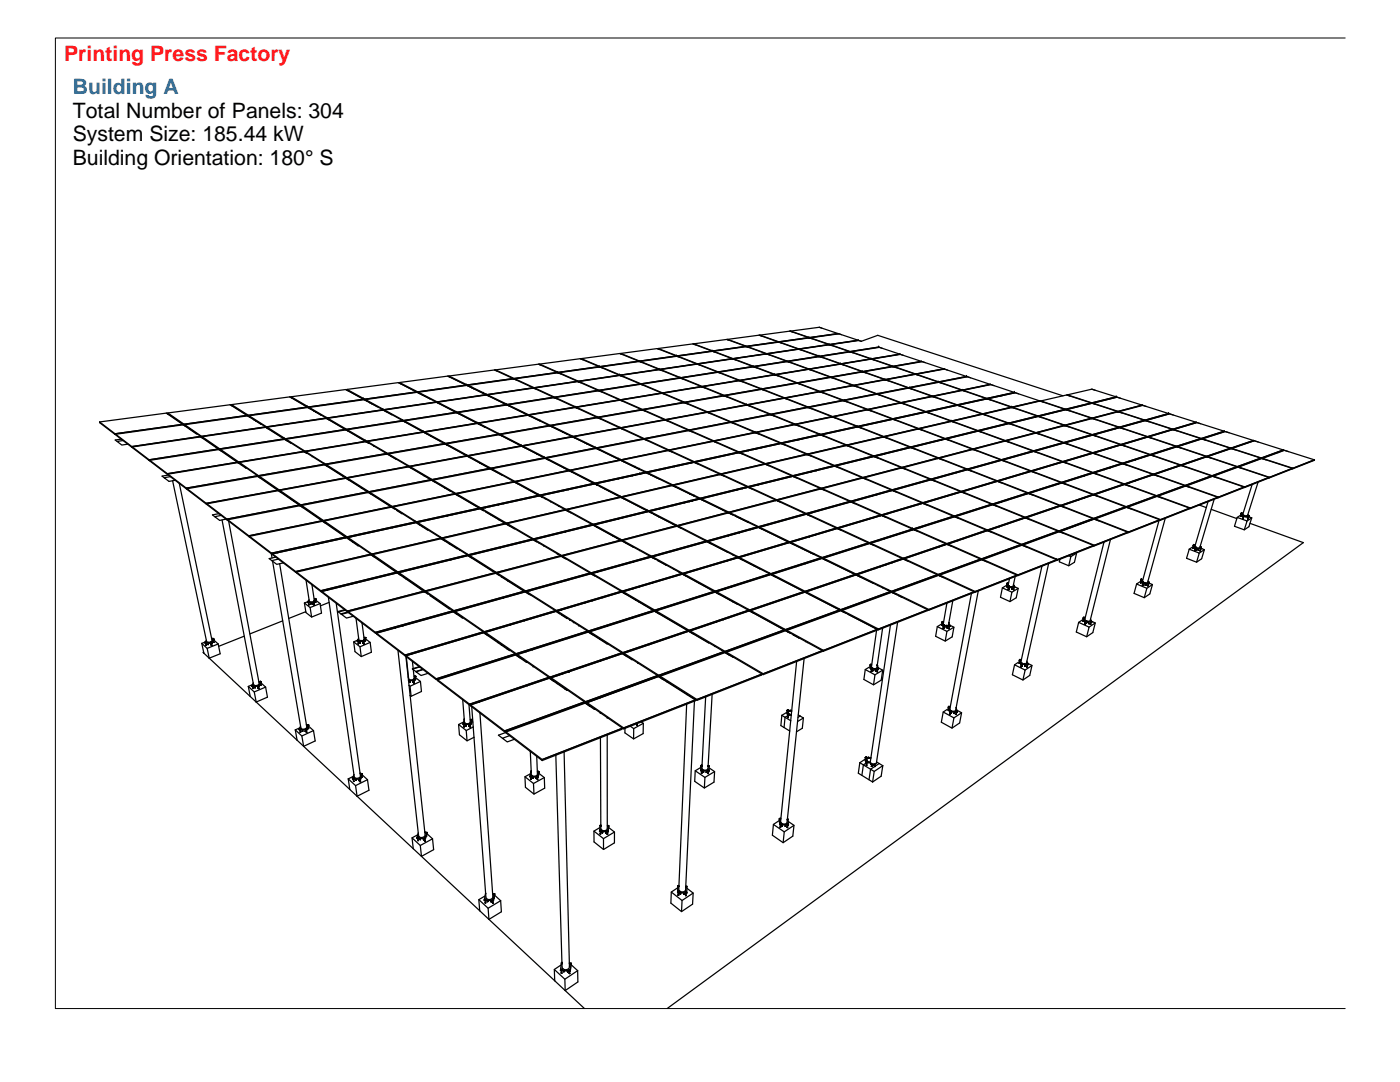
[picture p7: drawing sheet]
<svg xmlns="http://www.w3.org/2000/svg" width="279mm" height="216mm" viewBox="0 0 279 216" stroke-linecap="round" stroke-linejoin="round" font-family="sans-serif">
<defs><g id="words">
<text font-size="4.2" fill="#ff1418" x="12.8" y="12.2">Printing Press Factory</text>
<text font-size="4.2" fill="#006fbd" x="14.5" y="18.8">Building A</text>
<g font-size="4.2">
<text x="14.5" y="23.5">Total Number of Panels: 304</text>
<text x="14.5" y="28.2">System Size: 185.44 kW</text>
<text x="14.5" y="32.9">Building Orientation: 180° S</text>
</g>
</g></defs>
<!-- layer: 0 -->
<g fill="none" stroke="#000" stroke-width=".25">
<path d="M57.8 79.2l.5 .3M57.8 79.2l-11.6 1.5M57.8 79.2l3.5 2M58.1 79.2l3.5 2 10.9-1.5M58.1 79.2v.1l3.5 2v-.1l11-1.5M69 77.7l.5 .3M69 77.7l-10.9 1.5M69 77.7l3.5 2M69.3 77.7v.1l3.5 2v-.2M69.3 77.7l3.5 1.9M72.5 79.7h.1M72.6 79.7v.1"/>
<path d="M72.6 79.7h.1M72.7 79.8l-11 1.5M72.7 79.8l.5 .2M72.7 79.8l1.1 .6M72.9 79.8h-.1M72.9 79.7l3.7 2M72.9 79.7v.2l.9 .5M79.5 76.3l3.6 1.9M79.5 76.3l.5 .3M79.5 76.3l-10.2 1.4M79.7 76.3v.1l3.6 1.9v-.1M79.7 76.3l3.6 1.9"/>
<path d="M83.1 78.2l-10.3 1.4M83.1 78.2l-10.3 1.5M83.1 78.2v.1M83.1 78.2h.1M83.3 78.3l-10.4 1.4M83.3 78.3l.5 .3M83.3 78.3l1.4 .7M83.5 78.3h-.2M83.5 78.3v.1l1.2 .6M83.5 78.3l3.7 1.9 9.8-1.4M84.7 79h.1M84.7 79l1.1 .6"/>
<path d="M84.7 79l2.5 1.3M85.8 79.6h.1M89.4 75l.5 .3M89.4 75l-9.7 1.3M89.4 75l3.6 1.8M89.6 75v.1l3.7 1.8v-.1M89.6 75l3.7 1.8M93 76.8h.1M93 76.8l-9.7 1.4M93.1 76.8h.1M93.1 76.8l-9.7 1.4M93.1 76.8l-.1 .1"/>
<path d="M93.2 76.9l-9.7 1.4M93.2 76.9l.5 .3M93.2 76.9l3.3 1.6M93.4 76.9h-.1M93.4 76.9l3.8 1.8M93.4 76.9v.1l.8 .4M94.2 77.4h.1M94.2 77.4l.4 .2M94.6 77.6l1.1 .5M94.6 77.6h.1M95.7 78.1h.1M95.7 78.1l1.5 .8"/>
<path d="M96.5 78.5h.1M97 78.8l-9.8 1.4v.1M97 78.8h.1M97.1 78.8l-9.7 1.5M97.1 78.8l.6 .3M97.1 78.8l3.9 1.9M97.2 78.7v.2M97.3 78.8l4 1.9v.1l-4-1.9zM97.3 78.8l-.1 .1M98.7 73.8l.5 .3M98.7 73.8l-9.1 1.2M98.7 73.8l.2 .1"/>
<path d="M98.9 73.9l3.5 1.6M98.9 73.8l3.7 1.7 8.6-1.2M98.9 73.8v.1M102.4 75.5h.1M102.4 75.6l-9 1.3M102.4 75.5l.1 .1M102.4 75.5v.1M102.4 75.5l-9.1 1.3M102.6 75.6h.1M102.6 75.6h-.2M102.6 75.6l.5 .3M102.6 75.6l.2 .1"/>
<path d="M102.8 75.7l3.6 1.7M102.8 75.6h-.2M102.8 75.6l3.8 1.8 8.6-1.3M102.8 75.6v.1M106.4 77.4h.1M106.4 77.5l-9.1 1.3M106.4 77.4v.1M106.4 77.4l-9.2 1.3M106.5 77.4l.1 .1M106.5 77.4l-.1 .1M106.5 77.4l.6 .3M106.6 77.4v.1"/>
<path d="M106.6 77.5h.1M106.7 77.5l3.8 1.8M106.7 77.5h-.1M106.7 77.4v.1M106.7 77.4l4 1.8M107.5 72.7l.5 .2M107.5 72.7l-8.6 1.1M107.5 72.7l.2 .1M107.7 72.8l3.5 1.5M107.7 72.7v.1M107.7 72.7l3.7 1.6M110.5 79.3h.1"/>
<path d="M110.5 79.4l-9.1 1.4M110.5 79.3v.1M110.5 79.3l-9.2 1.4M110.5 79.3l.1 .1M110.6 79.3l-.1 .1M110.6 79.3l.6 .3M110.6 79.3l.1 .1M110.7 79.2v.2M110.7 79.4h.1M110.8 79.4l3.9 1.8M110.9 79.3l-.1 .1M110.9 79.4h-.2"/>
<path d="M110.9 79.3l4 1.9M111.2 74.3h.1M111.2 74.4l-8.4 1.2M111.2 74.3l.2 .1M111.2 74.3v.1M111.2 74.3l-8.6 1.2v.1M111.3 74.3h.1M111.4 74.4h-.2M111.4 74.4l.5 .2M111.4 74.4h.1M111.4 74.3v.1M111.4 74.4l.2 .1"/>
<path d="M111.6 74.5l3.6 1.6M111.6 74.4v.1M111.6 74.4h-.2M111.6 74.4l3.8 1.7M115.2 76.1h.1M115.2 76.2l-8.5 1.2M115.3 76.1l-.1 .1M115.3 76.1l-8.7 1.3M115.3 76.1h.1M115.4 76.1l.1 .1M115.4 76.1l-.2 .1M115.4 76.1l.5 .3"/>
<path d="M115.4 76.1v.1M115.5 76.2h.1M115.6 76.2l3.7 1.7M115.6 76.2h-.1M115.6 76.1l4 1.8M115.6 76.1v.1M115.8 71.6l.5 .2M115.8 71.6l-8.1 1.1M115.8 71.6h.2M116 71.6l3.6 1.6M116 71.6l3.8 1.5M116 71.6h.1"/>
<path d="M119.3 77.9h.1M119.4 77.9l-8.7 1.3M119.4 78l-8.5 1.3M119.4 77.9v.1M119.4 77.9l.1 .1M119.4 77.9l-8.7 1.4M119.4 77.9h.1M119.5 78l.2 .1M119.5 78h-.1M119.5 78l.6 .2M119.6 77.9v.1M119.6 73.2l-8 1.2"/>
<path d="M119.6 73.2l-8.2 1.1M119.6 73.2h.1M119.7 78.1l3.9 1.7M119.7 78h-.1M119.7 78v.1M119.7 73.2l.1 .1M119.7 73.2h-.1M119.7 73.2l.6 .3M119.7 78l4.1 1.8M119.8 73.1v.1M119.8 73.3h.1M119.9 73.3l3.7 1.6"/>
<path d="M119.9 73.2v.1M119.9 73.2l-.1 .1M119.9 73.2l3.9 1.6M123.6 74.9h.1M123.6 74.9l-8.2 1.2M123.6 74.9l-8 1.2M123.6 74.9l-8.1 1.2M123.6 79.8h.1M123.6 79.8l-8.7 1.4M123.6 79.9l-8.5 1.4M123.7 79.8l.1 .1M123.7 79.8l-.1 .1"/>
<path d="M123.7 79.8l-8.7 1.4M123.7 79.8h.1M123.7 70.5l.2 .1M123.7 70.5l.5 .2M123.7 70.5l-7.7 1.1M123.7 74.9l.1 .1M123.7 74.9h-.1M123.7 74.9l.6 .2M123.8 79.8l.1 .1M123.8 79.8l-.2 .1M123.8 79.8l.6 .3M123.8 74.8v.1"/>
<path d="M123.8 75h.1M123.8 79.8v.1M123.9 79.9h.1M123.9 70.6l3.6 1.5M123.9 70.5v.1M123.9 70.5l3.7 1.5 7.4-1M123.9 75l3.8 1.6M123.9 74.9v.1M123.9 74.9l4 1.7 7.8-1.2M123.9 74.9l-.1 .1M124 79.9l4 1.8M124 79.9h-.1"/>
<path d="M124 79.8v.1M124 79.8l4.2 1.9M127.5 72.1h.1M127.5 72.1l-7.7 1M127.5 72.1l-7.6 1.1M127.6 72.1l.2 .1M127.6 72.1h-.1M127.6 72.1l.6 .2M127.7 76.6h.1M127.7 76.6l-8.1 1.3M127.7 76.6l-8 1.4M127.7 76.6l.2 .1"/>
<path d="M127.8 76.6h.1M127.8 72.2l3.7 1.5M127.8 72.1v.1M127.8 76.7h.1M127.8 76.7h-.1M127.8 72.1l3.9 1.6M127.9 76.7h-.1M127.9 76.7l.6 .2M127.9 76.7h.1M128 76.7l4 1.7M128.1 76.7v.1M128.1 76.7h-.1"/>
<path d="M128.1 76.7l4.1 1.7M131.2 69.6l.5 .2M131.2 69.6l-7.3 .9M131.2 69.6h.1M131.3 69.6l3.7 1.4M131.4 69.5l-.1 .1M131.4 69.5l3.7 1.5M131.5 73.7h.1M131.5 73.7l-7.7 1.1M131.5 73.8l-7.6 1.1M131.5 73.7v.1M131.5 73.7l.1 .1"/>
<path d="M131.6 73.7h.1M131.6 73.8h.1M131.6 73.8h-.1M131.6 73.8l.6 .2M131.7 73.7v.1M131.7 73.8h.1M131.8 73.8l3.9 1.6M131.8 73.8h-.1M131.8 73.7v.1M131.8 73.7l4 1.7 7.4-1.2M132 78.4h.1M132 78.4l-8.2 1.4"/>
<path d="M132 78.5l-8 1.3M132 78.4l.1 .1M132 78.4v.1M132 78.4l-8.1 1.4M132.1 78.4h.1M132.2 78.5h-.2M132.2 78.5l.6 .2M132.2 78.5h.1M132.2 78.4v.1M132.3 78.5l.1 .1M132.4 78.6l4 1.7M132.4 78.5h-.1"/>
<path d="M132.4 78.5v.1M132.4 78.5l4.2 1.8 7.8-1.4M135 71h.1M135 71.1l-7.2 1M135 71.1h.1M135 71v.1M135 71l-7.3 1 .1 .1M135.1 71.1h.1M135.1 71.1h-.1M135.1 71.1l.6 .2M135.1 71v.1M135.2 71.1l.1 .1"/>
<path d="M135.3 71.2l3.7 1.4M135.3 71.1h-.1M135.3 71.1l3.9 1.5M135.3 71.1v.1M135.7 75.4h.1M135.7 75.5l-7.6 1.2M135.7 75.4l-7.8 1.3M135.7 75.4v.1M135.7 75.4l.1 .1M135.8 75.5h.1M135.8 75.5h-.1M135.8 75.5l.6 .2"/>
<path d="M135.9 75.5h.1M136 75.5l4 1.6M136 75.4v.1M136 75.5h-.1M136 75.4l4.1 1.7M138.3 68.6l.1 .1M138.3 68.6l.5 .2M138.3 68.6l-6.9 .9M138.4 68.7l3.7 1.3M138.5 68.6l-.1 .1M138.5 68.6l3.7 1.4M139 72.6l-7.3 1.1"/>
<path d="M139 72.6h.1M139 72.7l-7.2 1M139 72.6l.1 .1M139 72.6v.1M139.1 72.7h.1M139.1 72.7h-.1M139.1 72.7l.6 .2M139.2 72.6v.1M139.2 72.7h.1M139.3 72.7h-.1M139.3 72.7l3.8 1.5M139.3 72.6v.1"/>
<path d="M139.3 72.6l4 1.6M140 77.1h.1M140 77.1l-7.8 1.3M140 77.2l-7.6 1.3M140 77.1v.1M140 77.2h.1M140.1 77.2h-.1M140.1 77.2l.6 .2M140.1 77.2h.1M140.1 77.1v.1M140.2 77.2l.1 .1M140.3 77.3l4.1 1.6"/>
<path d="M140.3 77.2h-.1M140.3 77.2v.1M140.3 77.2l4.2 1.7M142.1 70l-7 1M142.1 70.1l-6.8 1M142.1 70v.1M142.1 70.1h.1M142.2 70.1h-.1M142.2 70.1l.6 .2M142.2 70.1h.1M142.2 70v.1M142.2 70.1l.2 .1"/>
<path d="M142.4 70.2l3.7 1.4M142.4 70.1v.1M142.4 70.1h-.1M142.4 70.1l3.9 1.5M143.2 74.2h.1M143.2 74.3l-7.2 1.1M143.2 74.2l-7.4 1.3M143.2 74.2v.1M143.2 74.3h.1M143.3 74.3l.2 .1M143.3 74.3h-.1M143.3 74.3l.6 .2"/>
<path d="M143.3 74.2v.1M143.5 74.4l4 1.5M143.5 74.3h-.1M143.5 74.3v.1M143.5 74.3l4.1 1.6M144.4 78.9h.1M144.4 78.9l.1 .1M144.4 78.9l-7.8 1.4v.1l7.8-1.4M144.4 78.9v.1M144.5 79l.2 .1M144.5 79h-.1M144.5 79l.7 .2"/>
<path d="M144.6 78.9v.1M144.7 79.1l4.3 1.7M144.7 79v.1M144.7 79l4.4 1.8 7.3-1.4M144.7 79h-.1M145.1 67.7l.5 .2M145.1 67.7l-6.6 .9M145.1 67.7l.1 .1M145.2 67.8l3.6 1.3M145.2 67.7v.1M145.2 67.7l3.8 1.4M146.1 71.6l-6.9 1"/>
<path d="M146.1 71.6h.1M146.1 71.6l-6.8 1M146.2 71.6h.1M146.3 71.6l.1 .1M146.3 71.6h-.2M146.3 71.6l.5 .2M146.3 71.6h.1M146.4 71.7h.1M146.4 71.7l3.9 1.4M146.4 71.6v.1M146.4 71.6l4 1.5M147.5 75.9h.1"/>
<path d="M147.5 75.9l-7.4 1.2M147.5 76l-7.2 1.2M147.5 75.9v.1M147.5 75.9l-7.3 1.2M147.6 76h-.1M147.6 76l.6 .2M147.6 76h.1M147.6 75.9v.1M147.7 76h.1M147.8 76l4.1 1.6M147.8 76h-.1M147.8 75.9v.1"/>
<path d="M147.8 75.9l4.2 1.7M148.8 69.1h.1M148.8 69.1l-6.6 .9M148.8 69.2l-6.4 .9M148.8 69.1v.1M148.8 69.1l-6.5 .9M148.8 69.1l.1 .1M149 69.2h.1M149 69.1v.1M149 69.2h-.2M149 69.2l.5 .2M149.1 69.2l3.8 1.4"/>
<path d="M149.2 69.2l3.8 1.4M149.2 69.2h-.1M150.3 73.1h.1M150.3 73.1l-7 1.1M150.3 73.1l-6.8 1.2M150.3 73.2h.1M150.4 73.1v.1M150.4 73.2h.1M150.4 73.2h-.1M150.4 73.2l.6 .2M150.5 73.2h.1M150.6 73.2l4 1.5"/>
<path d="M150.6 73.2h-.1M150.6 73.2l4.1 1.5M150.6 73.2h.1M151.5 66.9l.5 .2M151.5 66.9l-6.3 .8M151.5 66.9h.1M151.6 66.9l3.7 1.3M151.6 66.9l3.8 1.3M151.6 66.9h.1M151.9 77.6h.1M151.9 77.6l-7.4 1.3M151.9 77.6v.1"/>
<path d="M151.9 77.6l-7.3 1.3M151.9 77.7h.1M152 77.6v.1M152 77.7l-7.3 1.3M152 77.7h.1M152 77.7l.6 .2M152 77.7l.2 .1M152.2 77.8l4.2 1.6M152.2 77.7h-.1M152.2 77.7l4.4 1.7M152.2 77.7v.1M152.9 70.6h.1"/>
<path d="M152.9 70.6l-6.6 1M152.9 70.6l-6.5 1M153 70.6h-.1M153 70.6l.6 .2M153 70.6l.1 .1M153 70.6h.1M153.1 70.7h.1M153.2 70.7l3.8 1.4M153.2 70.7h-.1M153.2 70.6v.1M153.2 70.6l4 1.5M154.6 74.7h.1"/>
<path d="M154.6 74.7l-7 1.2M154.6 74.8l-6.8 1.1M154.6 74.8h.1M154.6 74.7v.1M154.6 74.8l-7 1.1M154.7 74.8h.2M154.7 74.8h-.1M154.7 74.8l.6 .2M154.7 74.7v.1M154.9 74.9l4 1.5M154.9 74.8v.1M154.9 74.8l4.2 1.6"/>
<path d="M155.3 68.2h.1M155.3 68.2l-6.3 .9M155.3 68.3l-6.1 .9M155.3 68.2v.1M155.3 68.3h.1M155.4 68.3h.1M155.4 68.2v.1M155.4 68.3h-.1M155.4 68.3l.6 .2M155.4 68.3h.2M155.6 68.3l3.7 1.3M155.6 68.3h.1"/>
<path d="M155.6 68.3h-.1M155.6 68.3l3.9 1.3M156.4 79.5l-7.1 1.3M156.4 79.4h.1M156.4 79.4v.1M156.4 79.4l.1 .1M156.5 79.4l-7.3 1.4M156.5 79.4h.1M156.6 79.5h-.2M156.6 79.5l.6 .2M156.6 79.5h.1M156.6 79.4v.1"/>
<path d="M156.7 79.5h.1M156.7 79.5l4.4 1.7M156.8 79.5h-.1M156.8 79.4l4.5 1.8M156.8 79.4l-.1 .1M157 72.1h.1M157 72.1l-6.6 1M157 72.2l-6.4 1M157 72.1l.1 .1M157 72.1v.1M157.2 72.1h.1M157.2 72.1l-.2 .1"/>
<path d="M157.2 72.1l.5 .3M157.2 72.1l.1 .1M157.3 72.2l4 1.4M157.3 72.2h-.1M157.3 72.1l4.2 1.5M157.3 72.1v.1M157.6 66.1h.2M157.6 66.1l.6 .2M157.6 66.1l-6 .8M157.8 66.1l3.6 1.3M157.8 66.1h.1M157.8 66.1h-.2"/>
<path d="M157.8 66.1l3.7 1.3M158.9 76.4h.1M158.9 76.5l-6.7 1.2M159 76.4l-7 1.2M159 76.4l.1 .1M159 76.4l-.1 .1M159 76.4h.1M159.1 76.5h.1M159.1 76.4v.1M159.1 76.5h-.2M159.1 76.5l.6 .2M159.2 76.5h.1"/>
<path d="M159.3 76.5l4.2 1.6M159.3 76.5h-.1M159.3 76.5h.1M159.3 69.6h.1M159.3 76.5l4.4 1.6M159.3 69.6l-6.3 1M159.3 69.7l-6.1 .9M159.3 69.7h.1M159.3 69.6v.1M159.3 69.6l-6.2 1M159.4 69.7h-.1M159.4 69.7l.6 .2"/>
<path d="M159.4 69.7h.1M159.5 69.6v.1M159.5 69.7h.1M159.6 69.7l3.8 1.4M159.6 69.7h-.1M159.6 69.7h.1M159.6 69.7l4 1.4 5.9-.9M161.3 73.6h.1M161.3 73.6l-6.6 1.1M161.3 73.7l-6.4 1.1M161.3 73.7h.1M161.3 73.6v.1"/>
<path d="M161.3 73.7l-6.6 1M161.4 67.4h.1M161.4 67.4l-6 .8M161.4 67.4l-5.8 .9M161.4 73.7h.2M161.4 73.7h-.1M161.4 73.7l.6 .2M161.5 73.6v.1M161.5 67.4h.1M161.5 67.4h-.1M161.6 67.4l.5 .2M161.6 67.4l.1 .1"/>
<path d="M161.6 73.7l4.1 1.5M161.6 73.7h.1M161.6 73.7l4.2 1.5M161.7 67.5l3.7 1.2M161.7 67.4l3.9 1.3 5.7-.8M161.7 67.4h-.1M161.7 67.4l5.7-.8 3.9 1.3M161.7 67.4v.1M163.4 71.1h.1M163.4 71.1l-6.2 1M163.4 71.2l-6.1 .9M163.4 71.2h.1"/>
<path d="M163.4 71.1v.1M163.5 65.3l.5 .2M163.5 65.3l-5.7 .8M163.5 65.3l3.7 1.3M163.5 78.1h.1M163.5 71.2h-.1M163.5 78.2l-6.7 1.2M163.5 78.1l-6.9 1.3M163.5 78.2h.1M163.5 78.1v.1M163.6 71.2h.1M163.6 71.2h-.2"/>
<path d="M163.6 71.2l.6 .2M163.7 71.2h.1M163.7 78.2h-.2M163.7 78.2l.6 .2M163.7 78.2h.1M163.7 78.1v.1M163.7 71.2l4 1.4M163.7 71.1v.1M163.7 71.1l4.1 1.5M163.8 78.2l4.4 1.7M163.8 78.2h-.1M163.8 78.2h.1"/>
<path d="M163.8 78.2l4.5 1.7M165.4 68.7v.1M165.4 68.7l-5.9 .9M165.4 68.8l-5.8 .9M165.4 68.8h.1M165.4 68.8l-5.9 .8M165.5 68.8h.1M165.6 68.8h.1M165.6 68.8h-.2M165.6 68.8l.5 .2M165.7 68.8h.1M165.7 75.3l-6.4 1.2"/>
<path d="M165.7 75.2l-6.6 1.2M165.7 75.3h.1M165.7 75.2v.1M165.7 68.8l3.8 1.3M165.7 68.8l4 1.3M165.8 75.3h.1M165.8 75.2v.1M165.8 75.3h-.1M165.8 75.3l.7 .2M165.9 75.3l.1 .1M166 75.4l4.4 1.5M166 75.4l4.2 1.5"/>
<path d="M167.3 66.6h.1M167.3 66.6l-5.8 .8M167.3 66.6l-5.7 .8M167.7 72.6h.1M167.7 72.7l-6.1 1M167.7 72.6l-6.2 1M167.7 72.6l.1 .1M167.7 72.6v.1M167.8 72.7h.2M167.8 72.7h-.1M167.8 72.7l.6 .2M167.8 72.6v.1"/>
<path d="M168 72.7l4 1.4M168 72.6l4.2 1.5M168 72.6v.1M168.2 79.9l-6.9 1.3M168.2 79.9h.1M168.2 79.9l.1 .1M168.2 79.9l-6.7 1.4M168.3 79.9v.1M168.3 80h-.1M168.3 80h.1M168.4 79.9l.6 .3M168.4 80h.1"/>
<path d="M168.5 79.9l4.7 1.8 6.5-1.4M168.5 79.9h.1M168.5 79.9l-.1 .1M169.5 70.1v.1M169.5 70.2l-5.9 1M169.5 70.2h.1M169.5 70.2l-5.8 .9M169.7 70.2h.1M169.7 70.2h-.2M169.7 70.1v.1M169.7 70.2l.1 .1M169.7 70.2l.6 .2"/>
<path d="M169.8 70.3l4 1.3M169.8 70.2v.1M169.8 70.2h.1M169.8 70.2l4.1 1.4M170.2 76.9h.1M170.2 77l-6.4 1.2M170.2 76.9l-6.5 1.2M170.2 76.9v.1M170.2 76.9l.1 .1M170.4 77l.6 .2M170.4 77h.1M170.4 77h-.2"/>
<path d="M170.4 76.9v.1M170.4 77l4.5 1.6M170.5 77h-.1M170.5 76.9v.1M170.5 76.9l4.5 1.7M171.3 67.9h.1M171.3 67.9l-5.7 .9M171.3 67.9v.1M171.4 67.9l.5 .2 3.3-1.2 36.9 12.1M171.4 67.9l-5.7 .9M171.4 67.9l.5 .2M172 74.1h.1"/>
<path d="M172 74.2l-6.1 1.1M172 74.1l-6.2 1.1M172.1 74.2h.1M172.1 74.1l-.1 .1M172.1 74.1l-6.3 1.1M172.2 74.2h-.2M172.2 74.1v.1M172.2 74.2l.6 .2M172.2 74.2h.1M172.2 74.2l.2 .1M172.4 74.3l4.2 1.4M172.4 74.2h-.1"/>
<path d="M172.4 74.2l4.3 1.5M172.4 74.2v.1M173.8 71.6h.1M173.8 71.7l-5.8 .9M173.8 71.7h.1M173.8 71.6l-6 1M173.8 71.6v.1M173.8 71.6l-5.9 1M173.9 71.7h.1M173.9 71.7h-.1M173.9 71.7l.6 .2M173.9 71.6v.1"/>
<path d="M174 71.7l4.1 1.4M174.1 71.7h-.1M174.1 71.6l-.1 .1M174.1 71.6l4.1 1.5M174.9 78.6h.1M174.9 78.6l-6.6 1.3M174.9 78.6l-6.4 1.4M174.9 78.6l-6.5 1.3M174.9 78.6l.1 .1M175 78.7h-.2M175 78.6v.1M175 78.7h.2"/>
<path d="M175 78.7l.7 .2M175 78.7h.1M175.2 78.7l4.5 1.6M175.2 78.6l4.6 1.7 6.2-1.2M175.2 78.6h.1M175.2 78.6l-.1 .1M175.4 69.3h.1M175.4 69.3l-5.7 .8M175.4 69.3h-.1M175.5 69.3l.6 .2M175.5 69.3l-5.7 .9M175.5 69.3l4.1 1.4"/>
<path d="M176.6 75.7h.1M176.6 75.7l-6.2 1.2M176.6 75.8l-6.1 1.1M176.6 75.8h.1M176.6 75.7v.1M176.7 75.8h-.1M176.7 75.8l.6 .2M176.7 75.8h.1M176.7 75.7v.1M176.8 75.8h.1M176.9 75.8l4.3 1.6M176.9 75.8h-.1"/>
<path d="M176.9 75.8l4.4 1.6M176.9 75.8h.1M178.1 73.1h.1M178.1 73.2l-5.7 1M178.1 73.1l.1 .1M178.1 73.1l-5.9 1M178.1 73.1v.1M178.2 73.2h-.1M178.3 73.1l-.1 .1M178.3 73.2h.1M178.3 73.2l.6 .2M178.3 73.2h-.1"/>
<path d="M178.4 73.2l4.2 1.4M178.4 73.1v.1M178.4 73.2h-.1M178.4 73.1l4.3 1.5M179.6 70.7h.1M179.6 70.7l-5.7 .9M179.7 70.7l-5.6 .9M179.7 70.7l4.2 1.4M179.7 70.7l.6 .2M181.2 77.5l-6 1.2M181.2 77.4h.1M181.2 77.4l-6.2 1.2"/>
<path d="M181.2 77.4l.1 .1M181.2 77.4v.1M181.3 77.4l-.1 .1M181.3 77.4l.1 .1M181.3 77.4h.1M181.4 77.4l.6 .3M181.4 77.5l4.6 1.6M181.5 77.4l4.6 1.7M181.5 77.4h.1M181.5 77.4l-.1 .1M182.6 74.6l-5.9 1.1M182.6 74.7l-5.7 1.1"/>
<path d="M182.6 74.6h.1M182.6 74.7h.1M182.6 74.6v.1M182.7 74.7h-.1M182.7 74.7l4.5 1.5M182.8 74.6v.1M182.9 74.7h-.1M182.9 74.7h-.2M182.9 74.7l4.4 1.5M183.9 72.1h.1M183.9 72.1l-5.7 1M183.9 72.1l-5.6 1"/>
<path d="M183.9 72.1v.1M184.1 72.2l-5.7 .9M184.1 72.2l4.2 1.4M184.1 72.2l.5 .2M186 79.2l-6 1.2M186 79.1h.1M186 79.1l-6.2 1.3M186 79.1v.1M186.1 79.1h.1M186.1 79.1h-.1M186.1 79.1l.7 .3M186.2 79.1l.1 .1"/>
<path d="M186.3 79.2l4.6 1.6M186.3 79.1v.1M186.3 79.1h-.1M186.3 79.1l4.7 1.7M187.2 76.2h.1M187.2 76.2l-5.9 1.2M187.2 76.3h.1M187.2 76.2l-5.7 1.3M187.3 76.3h.1M187.3 76.3h-.1M187.3 76.2v.1M187.4 76.3l4.5 1.5"/>
<path d="M187.5 76.3h-.1M187.5 76.3l4.6 1.5M187.5 76.3l5.6-1.1 4.5 1.5M188.3 73.6h.1M188.3 73.6l-5.6 1M188.4 73.6l-5.6 1M188.4 73.6l-.1 .1M188.4 73.6h.1M188.5 73.6l-5.6 1.1M188.5 73.6l4.4 1.5M188.5 73.6l.6 .2M191.9 77.8l.1 .1"/>
<path d="M191.9 77.9l-5.6 1.2M191.9 77.9h.1M192 77.9h-.1M192 77.9l-5.9 1.2M192 77.9h.1M192.1 77.9l4.7 1.6M192.1 77.8v.1M192.1 77.9h.1M192.1 77.9h-.2M192.2 77.9h.1M192.2 77.9l5.6-1.2 4.6 1.6M192.2 77.9l4.7 1.6"/>
<path d="M192.9 75.1h.1M192.9 75.1l-5.6 1.1M192.9 75.1v.1M196.8 79.5h.1M196.8 79.5l-5.8 1.3M196.8 79.6h.1M196.8 79.5l-5.7 1.4M196.9 79.6l-5.7 1.2M197 79.5l-.1 .1M197 79.6l4.8 1.6M197 79.6h-.1M197.1 79.6h.1"/>
<path d="M197.1 79.6l4.9 1.6M197.1 79.6h-.1M197.6 76.7h.1M197.6 76.7l-5.5 1.1M197.6 76.7v.1M200.2 78.9l-.8 .2 3.2-.7 4.8 1.6M200.2 78.9l-3.2 .7M201 78.7h.1M202.4 78.3h.1M202.4 78.3l-5.5 1.2M202.4 78.3l-2.2 .6M202.4 78.3l-5.4 1.2"/>
<path d="M202.5 78.3h.1M207.4 80h.1M207.4 80l-5.4 1.2M207.4 80v.1M212.9 78.8l.6 .2M213 78.8l4.8 1.6M213 78.8l-5.3 1.2M213 78.8l4.9 1.6M213 78.8h.1M217.9 77.7l.7 .2M217.9 77.7l-4.9 1.1M217.9 77.7l4.8 1.5"/>
<path d="M222.7 79.2h.1M222.7 79.2l-4.8 1.2M222.8 79.2h.1M222.8 79.2l-4.9 1.2M222.8 79.2l-.1 .1M222.9 79.3l-4.9 1.2M222.9 79.3l5 1.5M222.9 79.3l.7 .2M19.9 84.2v.1l3.1 2.4v-.1M19.9 84.2l3.1 2.3M23.1 86.7l3.2 2.4M23.1 86.7l1.1 .9"/>
<path d="M23.1 86.7h-.1M24.2 87.6l-1.2 .2 .4 .3M24.2 87.6l.4 .3M24.6 87.9l1.7 1.4M24.6 87.9l-1.2 .2 .9 .7 1.2-.2M26.3 89.1v.2M26.4 89.2l3.4 2.5 13.7-2.1M26.4 89.2l-.1 .1M26.4 89.2v.1l3.4 2.6v-.2l13.8-2.1M29.9 91.9l3.5 2.6M29.9 91.9v.1l3.5 2.7v-.2M29.9 91.9h-.1"/>
<path d="M33.2 82.4l.4 .3M33.2 82.4l-13.3 1.8M33.2 82.4l3.2 2.3M33.5 82.4l3.2 2.2 12.6-1.7M33.5 82.4v.1l3.2 2.3v-.2l12.6-1.7M33.5 94.7h-.1M33.5 94.6l3.7 2.8M33.5 94.6l.1 .2M33.6 94.8l.4 .3M33.6 94.8l-1.3 .2 .5 .3M34 95.1l1.8 1.4M34 95.1l-1.2 .2 .9 .8 1.3-.3"/>
<path d="M34.4 95.9l6.8 31.8a.55 .55 0 0 0 .6 .5 .55 .55 0 0 0 .5-.7l-6.5-31M35.8 96.5l1.4 1.1M36.4 84.7l-13.4 1.8M36.4 84.7h.1M36.4 84.7l-13.4 1.9M36.4 84.7v.1M36.6 84.8l-13.5 1.9M36.6 84.8l.4 .3M36.6 84.8l1.6 1.1M36.9 84.7l1 .9M36.9 84.8h-.2M36.9 84.7l3.3 2.4"/>
<path d="M37.2 97.4v.2M37.3 97.5l-.1 .1M37.3 97.5l3.9 2.9M37.3 97.5v.2l3.9 2.9v-.2M37.9 85.6h-.1M37.9 85.6l.4 .3M38.2 85.9l1.1 .7M38.3 85.9l2 1.3M38.3 85.9h-.1M39.9 87.1h.1M39.9 87.1l-13.6 2M39.9 87.1v.1"/>
<path d="M40 87.2l-13.6 2M40 87.2l.5 .3M40 87.2l3.5 2.4M40.2 87.1l.1 .1M40.3 87.2h.1M40.3 87.1l3.6 2.5M40.3 87.1l.1 .2 3.5 2.4v-.1M43.5 89.6h.1M43.6 89.6v.1M43.6 89.6h.1M43.7 89.7l-13.8 2.2M43.7 89.7l.5 .3"/>
<path d="M43.7 89.7l3.7 2.5M44 89.7h-.1M44 89.7l3.7 2.5M44 89.7v.1l3.7 2.5v-.1M45.9 80.8l.5 .3M45.9 80.8l-12.4 1.6M45.9 80.8l3.4 2.1M46.2 80.7l3.4 2.2M46.2 80.7v.2l3.4 2.1v-.1M47.4 92.2l-14 2.3M47.4 92.2h.1M47.4 92.2v.1"/>
<path d="M47.5 92.3l-14 2.3M47.5 92.3l.5 .4M47.5 92.3l.3 .1M47.8 92.4l.4 .3M47.8 92.3v.1M47.8 92.3h-.1M47.8 92.3l3.8 2.6M48.2 92.7h-.1l1.1 .7M48.2 92.7l3.4 2.4M49.3 82.9h.1M49.3 82.9v.1M49.4 83l-12.5 1.7"/>
<path d="M49.4 83l.5 .3M49.4 83l1.2 .7M49.7 83h-.1M49.7 83l3.5 2.2M49.7 83v.1l1 .6M50.6 83.7l.4 .3M50.7 83.7l.4 .3M50.7 83.7h-.1M51 84l1.2 .6M51.1 84h-.1M51.1 84l2.1 1.3M51.3 94.9v.1"/>
<path d="M51.3 94.9l-14.1 2.5M51.3 95v.1M51.3 95l-14.1 2.4M51.3 95h.1M51.4 95.1l-14.1 2.4M51.4 95.1l.6 .3M51.4 95.1l4 2.7M51.6 94.9v.2M51.8 95v.2l4 2.7-.1-.1M51.8 95l-.2 .1M51.8 95l3.9 2.8M52.9 85.2h.1"/>
<path d="M52.9 85.2l-12.7 1.9M52.9 85.2v.1M53 85.3l-12.7 1.8M53 85.3l.5 .3M53 85.3l3.7 2.3M53.2 85.2v.1M53.3 85.2v.2l3.7 2.3M53.3 85.3h-.1M53.3 85.2l3.6 2.3M55.4 97.8h.1M55.4 97.8l-14.2 2.6M55.4 97.8v.1"/>
<path d="M55.6 97.9l-14.3 2.6M55.6 97.9l.5 .4M55.6 97.9l2.5 1.8M55.9 97.9h-.1M55.9 97.9l4.1 2.8M55.9 97.9v.1l2.4 1.7M56.7 87.6h.1M56.7 87.6l-12.8 2M56.7 87.6v.1M56.7 87.5v.2M56.7 87.7l-12.7 2M56.8 87.7l.5 .3"/>
<path d="M56.8 87.7l1.2 .6M56.8 87.7h-.1M57 87.5v.2M57.1 87.6v.2l.9 .5M57.1 87.7h-.1M57.1 87.6l3.8 2.4M58 88.3l2.9 1.9M58.1 99.7l.5 .3M58.3 99.7l.4 .3M58.3 99.7h-.2M58.7 100l1.1 .8M58.7 100h-.1"/>
<path d="M60.6 90.1l-12.9 2.1M60.6 90.1v.1M60.6 90.1h.1M60.7 90.1l-12.9 2.2M60.7 90.1l.6 .4M60.7 90.1l.1 .1M60.8 90.2l.5 .3M60.9 90v.2M60.9 90.2h-.1M61 90.2h-.1M61 90.1l3.9 2.5M61 90.1l.3 .4"/>
<path d="M61.3 81.2l-11.7 1.7M61.3 81.2h.1M61.3 81.2v.1M61.3 90.5l3.7 2.3M61.4 81.3l-11.7 1.7M61.4 81.3l.5 .3M61.4 81.3l1.2 .7M61.7 81.3v.1l.9 .6M61.7 81.3l3.6 2.1 11.1-1.6M61.7 81.3h-.1M62.4 91.1h-.1M62.6 82l.5 .2"/>
<path d="M63.1 82.2l2.2 1.3M63.1 82.2l1 .6M64.7 92.6l-13.1 2.3M64.7 92.6h.1M64.7 92.7v.1M64.7 92.7l-13.1 2.2M64.7 92.7h.1M64.8 92.7l-13 2.3M64.8 92.7l.6 .4M64.8 92.7l2.4 1.6M65 92.6v.2M65 83.4h.1"/>
<path d="M65 83.4l-11.8 1.8M65 83.4v.1M65.1 92.7l4.1 2.6 12.3-2.2M65.1 92.7l-.1 .1M65.1 92.7v.2l2.1 1.3M65.2 83.5l-11.9 1.7M65.2 83.5l.5 .3M65.2 83.5l3.7 2.2M65.4 83.5v.1l3.8 2.2v-.1M65.4 83.5h-.1M65.4 83.5l3.8 2.2M67.2 94.2l2 1.3"/>
<path d="M67.2 94.2v.1M67.2 94.3l1.3 .7M68.9 85.7l-12 1.8M68.9 85.7h.1M68.9 85.7l-11.9 1.9M68.9 85.7v.1M68.9 95.3l.1 .1M68.9 95.4l-13.2 2.4M68.9 95.4h.1M68.9 95.4v.1M68.9 95.4l-13.1 2.4M69 85.8l-11.9 1.8"/>
<path d="M69 85.8l.6 .3M69 85.8l3.9 2.3M69.1 95.4l-13.2 2.5M69.1 95.4l.6 .4M69.1 95.4l2.5 1.7M69.2 95.3v.2M69.3 85.8v.1l3.9 2.3M69.3 85.8h-.1M69.3 85.8l3.9 2.2M69.4 95.4v.1l2.3 1.5M69.4 95.4l-.2 .1M69.4 95.4l4.2 2.7"/>
<path d="M71.6 97.1l.5 .3M71.7 97l.5 .4M71.7 97l-.1 .1M72.1 97.4l1.2 .6M72.2 97.4l1.5 .9M72.2 97.4h-.1M72.9 88.1h.1M72.9 88.1h.2M72.9 88.1l-12 1.9M73.1 88.1l-12.1 2M73.1 88.1l.5 .4M73.1 88.1l.5 .3"/>
<path d="M73.2 88v.2M73.3 88.1l4.1 2.4 11.3-2M73.3 88.1v.1l1.3 .8M73.3 88.2h-.1M73.3 98.2l-13.3 2.5M73.3 98.2h.1M73.4 98.2v.1M73.4 98.2l-13.4 2.5M73.4 98.2h.1M73.5 98.3l-13.3 2.6M73.5 98.3l.6 .4M73.5 98.3l4.4 2.6"/>
<path d="M73.6 98.1l.1 .2M73.8 80.4l1.5 .8M73.8 98.2v.2l4.5 2.8M73.8 98.2l-.1 .1M73.8 98.2l4.5 2.9M74.3 80.6l2.3 1.3M74.3 80.6h-.1M74.6 89l2.8 1.6M74.6 89h.1M76.4 81.8h.1M76.4 81.8l-11.1 1.6v.1M76.4 81.8v.1"/>
<path d="M76.5 81.8l-11.1 1.7M76.5 81.8l.5 .3M76.5 81.8l.6 .4M76.6 81.7v.2M76.8 81.9h-.2M76.8 81.8l3.8 2.1M76.8 81.8l.3 .3M77.1 82.2l1.1 .5M77.1 82.1l3.5 1.9M77.1 90.5l-12.2 2.1M77.1 90.5h.1M77.1 82.1v.1"/>
<path d="M77.1 90.5v.1M77.1 90.5l-12.1 2.1M77.4 90.5v.1M77.5 90.6h-.1M77.5 90.6l4.2 2.4M77.5 90.6v.1l.5 .3M77.8 90.9l-.5-.3-12.2 2.1M78 91l3.7 2.2M78 91l1.1 .6M80.3 83.9h.1M80.3 83.9l-11.1 1.8M80.3 83.9v.1"/>
<path d="M80.5 84l-11.2 1.8M80.5 84l.5 .3M80.5 84l3.9 2.2M80.6 83.9v.1M80.7 84v.1l4 2.2M80.7 84h-.1M80.7 84l4 2.2M81.5 93.1h.1M81.5 93.1v.1M81.5 93.1l-12.3 2.2M81.6 93.1l-12.2 2.3M81.6 93.1l.6 .4"/>
<path d="M81.6 93.1l4.2 2.4M81.7 93v.2M81.9 93.2h-.2M81.9 93.1l4.3 2.6M81.9 93.1v.2l2.3 1.3M84.2 94.6l.5 .3M84.2 94.6h-.1M84.4 86.2h.1M84.4 86.2v.1M84.4 86.2l-11.2 1.8M84.5 86.2h.1M84.5 86.2h-.1"/>
<path d="M84.6 86.3l-11.3 1.8M84.6 86.3l.5 .3M84.6 86.3l.3 .1M84.7 86.2v.1M84.7 94.9l1.6 .9M84.7 94.9h-.1M84.8 86.3h-.1M84.8 86.2l4.1 2.3M84.8 86.2l.1 .2M84.9 86.4l1.1 .6M86 95.7h.1M86 95.7l-12.4 2.4"/>
<path d="M86 95.7v.2M86 95.7l-12.3 2.4M86 87l2.9 1.6M86 87l2 1.1M86.2 95.8l-12.4 2.4M86.2 95.8l.6 .4M86.2 95.8l3.7 2.2M86.3 95.7v.1M86.4 95.8h-.1M86.4 95.8l4.6 2.7M86.4 95.8v.1l2.4 1.4M87 80.2h.1"/>
<path d="M87 80.2l-10.4 1.5M87 80.2l-10.4 1.6M87 80.2v.1M87.1 80.3l-10.3 1.5M87.1 80.3l.6 .3M87.1 80.3l3.9 2M87.4 80.3h-.2M87.4 80.3v.1l3.8 2v-.1l9.8-1.6M87.4 80.3l3.8 2 9.8-1.6M88.7 88.5h.1M88.7 88.5l-11.3 2M88.7 88.5v.1"/>
<path d="M88.8 97.3v.1M88.8 97.3l2.2 1.3M88.8 88.6l4.3 2.3M88.8 88.6l-11.3 2M88.8 88.6l.6 .3M88.9 88.5v.1M89.1 88.6v.1l4.3 2.4M89.1 88.6l4.3 2.3 10.6-1.9M89.1 88.6h-.2M89.2 88.8h.1M90.7 98.5h.1M90.7 98.5l-12.4 2.6"/>
<path d="M90.7 98.5v.1M90.9 98.6l-12.5 2.6M90.9 98.6l.6 .4M90.9 98.6l4.7 2.8M91 82.3h.1M91 82.3l-10.4 1.6M91 98.5v.1M91 82.3v.1M91.1 98.6h-.1M91.2 98.6l4.7 2.7M91.2 98.6l-.1 .1 4.8 2.8v-.1M91.2 82.4l-10.5 1.6"/>
<path d="M91.2 82.4l.5 .2M91.2 82.4l3.9 2M91.4 82.3v.2l4 2M91.4 82.3l4 2.1 9.9-1.6M91.4 82.4h-.2M93.1 90.9l-11.4 2.1M93.1 90.9h.1M93.1 90.9v.1M93.1 91l-11.4 2M93.1 91h.1M93.2 91h.1M93.3 91l-11.4 2.1"/>
<path d="M93.3 91l.6 .4M93.3 91l2.4 1.4M93.5 91l-.1 .1M93.5 91l4.5 2.4 10.6-2M93.5 91v.1l2.2 1.3M95.2 84.4h.1M95.2 84.4l-10.5 1.8M95.2 84.4v.1M95.3 84.5l.3 .1M95.3 84.5l-10.5 1.7M95.3 84.5l.6 .3M95.6 84.5v.1"/>
<path d="M95.6 84.5h-.2M95.6 84.5l4.1 2.1M95.6 84.6l1.1 .6M95.6 84.6h.1M95.6 84.6l1.3 .7M95.7 92.4l.6 .3M96.3 92.7l1.1 .5M96.3 92.7l1.7 .9M96.7 85.2l.2 .1M96.7 85.2h.1M96.9 85.3l7.1 3.7M96.9 85.3h.1"/>
<path d="M97.7 93.5h.1M97.7 93.5l-11.5 2.2M97.7 93.5v.1M97.7 93.5l-11.4 2.2M97.9 93.6l-11.5 2.2M97.9 93.6l.6 .3M97.9 93.6l1.2 .6M98 93.4v.2M98.2 93.5l-.1 .2 1 .5M98.2 93.5l-.2 .1M98.2 93.5l4.6 2.6M99.1 94.2h.1"/>
<path d="M99.1 94.2l1.2 .7M99.1 94.2l3.7 2M99.5 86.6l-10.6 1.9M99.5 86.6h.1M99.5 86.7l-10.6 1.8M99.5 86.7v.1M99.5 86.7h.1M99.7 86.6v.2l.2-.1M99.9 86.7v.1l4.3 2.3v-.2l10-1.8M99.9 86.7l4.3 2.2 10-1.8M100.3 94.8v.1M100.3 87l-.6-.3-10.6 1.9"/>
<path d="M101 80.7h.1M101 80.7v.1M101.1 80.7h.1M101.2 80.8l-9.8 1.5M101.2 80.8l.6 .3M101.2 80.8l3.9 1.9M101.4 80.8h-.1M101.4 80.8l4.1 2M101.4 80.8v.1l4.1 2M102.5 96.1l-11.5 2.4M102.5 96.1h.1M102.5 96.1v.1"/>
<path d="M102.6 96.1h.1M102.7 96.2l-11.5 2.4M102.7 96.2l.6 .3M102.7 96.2l4.5 2.5M102.8 96.1v.1M102.9 96.2v.1l4.9 2.6M102.9 96.2h-.1M102.9 96.2l4.8 2.6M104 89h.1M104 89l-10.6 1.9v.2M104 89v.1M104.1 89l-10.6 2"/>
<path d="M104.1 89l.6 .4M104.1 89l2.4 1.3M104.4 89.1h-.2M104.4 89l4.5 2.3M104.4 89v.1l2.2 1.2M105.1 82.7h.1M105.3 82.8h.1M105.3 82.8l-9.9 1.6v.1M105.3 82.8v.1M105.4 82.8l-9.8 1.7M105.4 82.8l.6 .3M105.4 82.8l.2 .1"/>
<path d="M105.5 82.8v.1M105.6 82.9h.1M105.6 82.9l1.1 .6M105.6 82.9l4.2 2.1M105.6 82.9h-.1M105.6 82.8v.1M105.6 82.8l4.3 2.1-.1 .1M106.5 90.3l.6 .2M106.5 90.3h.1M106.6 90.3l.5 .2M106.7 83.5l1 .5M106.7 83.5h.1"/>
<path d="M107.1 90.5l1.1 .6M107.1 90.5h.1M107.1 90.5l1.8 1M107.3 99h.1M107.5 98.8h.1M107.5 98.8l-11.6 2.5M107.5 98.8v.2l-7 1.5M107.5 98.8l-11.6 2.6M107.5 98.8v.1M107.7 98.9l.5 .3M107.7 98.9l-7.2 1.6M107.7 98.9l.7 .4"/>
<path d="M107.7 84h.1M107.8 98.8v.1M108 98.9l5 2.8 10.8-2.5M108 98.9l-.1 .1 .3 .2M108.2 91.1h.1M108.2 98.8h.1M108.2 98.8l-.2 .1M108.2 99.2h.1M108.2 99.2l.6 .3M108.3 99.2h-.1M108.6 91.4h.1M108.6 91.4v.1"/>
<path d="M108.6 91.4l-10.6 2M108.8 91.5l-10.6 2M108.8 91.5l.7 .3M108.8 91.5l3.6 1.8M108.8 99.5l1.1 .6M108.8 99.5h.1M108.9 91.3v.2M109.1 91.4v.2l3.3 1.7M109.1 91.4l4.6 2.4 10-2M109.1 91.4l-.2 .1M109.6 84.9h.1M109.6 84.9l-9.9 1.7"/>
<path d="M109.6 84.9v.1M109.8 85l-9.9 1.7M109.8 85l.6 .3M109.8 85l2.5 1.2M110 85h-.2M110 85l4.4 2.1M110 85v.1l2.3 1.1M112.3 86.2l2.1 1M112.3 86.2l.9 .4M112.3 86.2h.1M112.4 93.3h.1M112.4 93.3l.9 .5"/>
<path d="M112.4 93.3l1.3 .7M112.5 97.9h.1M113.3 93.8h.1M113.4 97.7h.1M113.4 97.7l-5.6 1.2M113.5 93.9l-10.7 2.2M113.5 93.9h.1M113.5 93.9v.1M113.6 93.9l-10.7 2.3M113.6 93.9l.7 .4M113.6 93.9l4.5 2.3M113.9 93.9v.1l4.9 2.6"/>
<path d="M113.9 93.9l-.2 .1M113.9 93.9l4.8 2.5M114.1 87.1h.1M114.2 87.1h.1M114.2 87.1v.1M114.3 87.2l-9.9 1.8M114.3 87.2l.6 .3M114.3 87.2l4 1.9M114.4 87.1v.1M114.5 87.2h-.1M114.5 87.2l4.6 2.2M114.5 87.2v.1l2.1 1"/>
<path d="M114.7 81.2h.1M114.7 81.3l-9.1 1.5M114.7 81.2v.1M114.7 81.2l-9.2 1.6M114.7 81.3h.2M114.8 81.3h.1M114.9 81.3h.1M114.9 81.3h-.2M114.9 81.3l.6 .3M114.9 81.2l.1 .1M115 81.3l.1 .1M115.1 81.4l4 1.9"/>
<path d="M115.1 81.3v.1M115.1 81.3h-.1M115.1 81.3h.1M115.1 81.3l4.2 1.9M116.6 88.3h.1M117.2 88.6h.1M117.2 88.6l1.1 .5M118.1 96.2h.1M118.1 96.7h.1M118.3 89.1h.1M118.3 89.1l.8 .4M118.5 96.4l-10.8 2.4"/>
<path d="M118.5 96.4h.1M118.5 96.4v.1M118.5 96.5v.1l-5.1 1.1M118.5 96.5l-10.7 2.3M118.5 96.5h.1M118.7 96.6l.4 .1M118.7 96.6l-5.3 1.1M118.7 96.6l.7 .3M118.8 96.4v.2M118.8 89.4h.1M118.8 89.4l-9.9 1.9M118.8 89.4v.1"/>
<path d="M119 96.5l5 2.6M119 96.5l.1 .2M119 89.5l.7 .3M119 89.5l-9.9 1.9M119.1 89.5h.1M119.1 89.5l4.3 2.1M119.1 89.4v.1M119.1 96.5h.1M119.1 96.7h.1M119.1 96.5h-.1M119.1 96.7l.1 .1M119.1 83.3h.1"/>
<path d="M119.1 83.4l-9.1 1.6M119.1 83.3v.1M119.1 83.3l-9.3 1.6M119.1 83.3l.2 .1M119.2 96.8h.1M119.2 96.8l1.6 .8M119.3 89.5h-.2M119.3 89.5l4.7 2.2M119.3 89.5l-.1 .1 4.8 2.3M119.3 83.3l-.2 .1M119.3 83.3l.6 .3M119.3 83.3l.2 .1"/>
<path d="M119.3 83.2v.2l.2-.1M119.5 83.4l4.2 2M119.5 83.3l4.4 2.1M119.5 83.3v.1M119.7 97.1l1.1 .5M119.7 97.1h.1M120.8 97.6l2.6 1.3M120.8 97.6h.1M121.5 98h.1M123.4 98.9h.1M123.4 98.9l.6 .4M123.4 95.5h.1"/>
<path d="M123.4 91.6h.1M123.7 85.4h.1M123.7 85.5l-9.2 1.7M123.7 85.4v.1M123.7 85.4l-9.3 1.7M123.7 91.8h.1M123.7 91.8l-10 2v.2M123.7 91.8v.1M123.8 91.8h.1M123.8 99.2h.1M123.8 99.2l-10.8 2.5v.1M123.8 99.2v.1"/>
<path d="M123.8 85.4l.1 .1M123.8 85.4l-.1 .1M123.8 85.4l.6 .3M123.9 91.8l.4 .3M123.9 91.8l-10 2.1M123.9 91.8l.6 .4M123.9 85.4v.1M123.9 85.5h.1M123.9 99.2l-10.7 2.5M123.9 99.2l.8 .4M123.9 99.2l.4 .2M124 91.7v.2"/>
<path d="M124 99.1v.2M124 85.5l4.6 2.1M124 85.5h-.1M124 85.4l4.6 2.1M124 85.4v.1M124.2 99.2l-.2 .1M124.2 99.2l5.3 2.7M124.2 99.2l.1 .2 5.2 2.7M124.3 99.4h.1M124.3 99.4l4.9 2.6M124.3 95.3h.1M124.3 95.3l-5.5 1.3"/>
<path d="M124.3 92.1l-.2-.3 4.9 2.4v.1M124.3 92.1h.1M124.3 92.1l4.7 2.2M124.3 92.1l3.3 1.5M125.8 95h.1M126.2 94.9l-1.9 .4M126.2 94.9h.1M126.2 94.9l-.4 .1M126.6 94.8h.1M126.6 94.8l-.4 .1M126.7 94.8l-.5 .1M126.7 94.8h.1"/>
<path d="M126.7 94.8h-.1M126.7 93.2h.1M127.5 94.6h.1M127.5 94.6l-.8 .2M127.6 93.6h.1M127.6 94.6h.1M127.6 94.6h-.1M127.7 94.6h.1M127.7 94.6h-.1M127.9 94.6h.1M128 81.7h.1M128 81.7l-8.7 1.5"/>
<path d="M128 81.8l-8.5 1.5M128 81.7v.1M128 81.7l.2 .1M128.1 81.7h.1M128.2 81.8h.1M128.2 81.8h-.2M128.2 81.8l.6 .3M128.2 81.7v.1M128.3 81.8l.1 .1M128.4 87.5v.1M128.4 87.6v.1l-9.1 1.8M128.4 87.6l-9.3 1.8"/>
<path d="M128.4 87.6h.1M128.4 81.9l4.2 1.9M128.4 81.8v.1M128.4 81.8h-.1M128.4 81.8l4.4 1.9M128.6 87.6v.1M128.6 87.6l-.2 .1M128.6 87.6l.6 .3M128.6 87.5v.1M128.6 87.7h.2M128.8 94.2h.1M128.8 94.2l-10.1 2.2"/>
<path d="M128.8 87.7l4.5 2.1M128.8 94.2v.2l-1.1 .2M128.8 94.2l-10 2.2M128.8 87.6v.1M128.8 87.6l-.2 .1M128.8 87.6l4.7 2.2M129 94.3l.3 .2M129 94.3l-1.5 .3M129 94.3l.7 .4M129.2 94.3l5.1 2.5v.1M129.2 94.3l.1 .2M129.3 94.5h.1"/>
<path d="M129.3 94.5l.6 .3M129.9 94.8l1.1 .5M129.9 94.8h.1M131 95.3h.1M131 95.3l.7 .4M131 95.3l3.3 1.6M131.7 95.7h.1M132.6 83.8l-8.7 1.6M132.6 83.8l-8.6 1.6M132.6 83.8h.1M132.7 83.8h.1M132.8 83.8h.1"/>
<path d="M132.8 83.8h-.2M132.8 83.8l.6 .3M132.8 93.5l-3.8 .8M132.8 83.7v.1M132.8 83.8l.2 .1M133 83.9l4.3 1.9M133 83.8h-.2M133 83.8v.1M133 83.8l4.5 2 8.2-1.6M133.3 89.9l-9.3 2M133.3 89.8l.1 .1M133.3 89.8v.1"/>
<path d="M133.3 89.8l-9.3 1.9M133.3 89.8h.1M133.4 89.9h.1M133.4 89.9h-.1M133.4 89.9l.7 .3M133.5 89.8v.1M133.5 89.9l.1 .1M133.6 90l4.7 2.2M133.7 89.9h-.2M133.7 89.9l-.1 .1M133.7 89.9l4.9 2.2M134 96.8l-10 2.3"/>
<path d="M134 96.8h.1M134.1 96.8h.1M134.1 96.8l-.1 .1M134.1 96.8l-10.1 2.3M134.2 96.9l.7 .3M134.5 96.9h-.2M134.5 96.9v.1M134.5 97l-.3-.1-10 2.3M134.5 97l9.8 4.8M134.5 96.9l5.2 2.5M134.5 97l3.1 1.5M134.5 97h.1"/>
<path d="M134.6 93.1h.1M134.6 93.1l-5.4 1.2M135.4 97.5h.1M135.6 92.9h.1M135.6 92.9l-1 .2M136.4 80.3h.1M136.4 80.3l-8.2 1.4M136.4 80.4l-8 1.4M136.4 80.3l.2 .1M136.4 80.3v.1M136.5 80.3l-8.2 1.4M136.5 80.3h.1"/>
<path d="M136.6 80.4h-.2M136.6 80.4l.6 .2M136.6 80.4h.2M136.8 80.4l4.4 1.8M136.8 80.4l4.2 1.8M137.3 85.8h.1M137.3 85.8l-8.7 1.7M137.3 85.9l-8.5 1.7M137.3 85.8v.1M137.3 85.8l.2 .1M137.4 85.8h.1M137.5 85.9h-.2"/>
<path d="M137.5 85.9l.7 .3M137.5 85.9l.2 .1M137.6 98.5v.1M137.6 98.5l.9 .5M137.7 86l4.5 2M137.7 85.9l4.7 2.1M137.7 85.9v.1M137.9 92.4h.1M137.9 92.4l-2.3 .5M138.1 99.9l-.5 .2M138.1 99.9l.1 .1M138.1 99.9h.1"/>
<path d="M138.2 100l-.6 .1M138.3 92.2h.1M138.4 92.2l-.1 .1-2.7 .6M138.4 92.2l-9.4 2M138.4 92.2h.1M138.4 92.2l.1 .1M138.5 99h.1M138.5 92.3l-.6 .1M138.5 92.3l.7 .3M138.5 92.3h.3M138.6 92.1v.2M138.6 99.8h.1"/>
<path d="M138.6 99.8l-.5 .1M138.8 92.3l4.8 2.3M138.8 92.2l5 2.4M138.8 92.2h.1M138.8 92.2v.1M139.5 99.5h.1M139.5 99.5l-10 2.4M139.5 99.5v.1l-.9 .2M139.7 99.6l-1.5 .4M139.7 99.6l.8 .3M139.7 99.4v.2M139.9 99.7l.1-.2 5.5 2.7v.2l.2-.1"/>
<path d="M141 82.2h.1M141 82.2l-8.2 1.5M141 82.3l-8 1.5M141 82.2l.1 .1M141 82.2v.1M141.1 82.2h.1M141.2 82.3h-.2M141.2 82.3l.6 .2M141.2 82.3h.1M141.2 82.2v.1M141.3 82.3l.1 .1M141.4 82.4l4.3 1.8"/>
<path d="M141.4 82.3h-.1M141.4 82.3v.1M141.4 82.3l4.5 1.9M142.2 88h.1M142.2 88l-8.7 1.8M142.2 88.1l-8.5 1.8M142.3 88l-.1 .1M142.3 88l.1 .1M142.3 88l-8.8 1.8M142.3 88h.1M142.4 88.1h-.2M142.4 88.1l.7 .3"/>
<path d="M142.4 88.1h.1M142.5 88l-.1 .1M142.5 88.1h.1M142.6 88.1l4.7 2.1M142.6 88v.1M142.6 88.1h-.1M142.6 88l4.9 2.2M143.6 94.6h.1M143.6 94.6l-9.3 2.2M143.6 94.7l-9.1 2.2M143.6 94.6v.1M143.6 94.6l.2 .1"/>
<path d="M143.7 94.6h.1M143.8 94.7h.1M143.8 94.7h-.2M143.8 94.7l.7 .3M143.9 94.6v.1M143.9 94.7l.1 .1M144 94.8l5.1 2.3M144 94.7v.1M144 94.7l5.3 2.4v.1l-.2-.1M144 94.7h-.1M145.7 84.2h.1M145.8 84.2l-8.3 1.6v.1h.2"/>
<path d="M145.8 84.2l-.1 .1-8 1.6M145.8 84.2h.1M145.8 84.2l.1 .1M145.9 84.3l.2 .1M145.9 84.2v.1M145.9 84.3h-.2M145.9 84.3l.7 .3M146.1 84.4l4.6 1.9M146.1 84.3h.1M146.1 84.3h-.1M146.1 84.3l4.7 2M147.1 97.8h.1"/>
<path d="M147.3 90.2h.1M147.3 90.4l-8.7 1.9M147.3 90.2l-8.7 1.9M147.3 90.3v.1M147.3 90.2l.2 .1M147.3 90.2v.1M147.3 90.4l-8.5 1.8M147.5 90.2v.1M147.5 90.3h.1M147.5 90.3l-.2 .1M147.5 90.3l.7 .3M147.5 90.3l.2 .1"/>
<path d="M147.7 90.4v-.1l5.1 2.2M147.7 90.4l4.9 2.1M147.7 90.4h.1M148.9 97.3h.1M148.9 97.3l-9.2 2.3M149 80.8l-7.8 1.4M149 80.9l-7.6 1.4M149 80.8v.1M149 80.8h.1M149.1 97.1h.1M149.1 97.1v.2l-1 .2M149.1 97.1l-9.4 2.3"/>
<path d="M149.1 80.8l.1 .1M149.1 80.8l-.1 .1M149.1 80.8l.6 .3M149.1 80.8h.1M149.2 80.9h.1M149.3 80.9l4.3 1.8M149.3 80.8l-.1 .1M149.3 80.8l4.5 1.9 7.3-1.5M149.3 80.8v.1M149.3 97.2l.2 .1M149.3 97.2l-.4 .1M149.3 97.2l.8 .4"/>
<path d="M149.4 89.9h.1M149.5 97.3l5.3 2.5M149.5 97.2v.1M149.5 97.2l5.5 2.5M149.8 97.1h.1M149.8 97.1l-.3 .1M150.3 89.7h.1M150.3 89.7l-2.8 .6M150.6 86.4l-8 1.6M150.7 86.3l-8.3 1.7M150.7 86.3h.1M150.7 86.3l-.1 .1"/>
<path d="M150.7 86.3l-8.2 1.7M150.8 86.3l.1 .1M150.8 86.3l-.2 .1M150.8 86.3l.7 .3M150.8 89.6l-1.4 .3M150.8 89.6h.1M150.8 89.6l-.5 .1M150.8 86.3v.1M150.9 86.4h.1M150.9 96.8h.1M151 86.4l4.7 2M151 86.3l-.1 .1"/>
<path d="M151 86.3v.1M151 86.3l4.9 2.1 7.7-1.7M151 96.8l-1.7 .4M151 96.8h.1M151.3 96.8l-1.5 .3M151.4 96.7l-.1 .1M151.9 89.4l-1.1 .2M151.9 89.4h.1M152.6 92.5v.1M152.6 92.7l-8.6 2M152.6 92.6l-8.8 2M152.6 92.6h.1"/>
<path d="M152.6 92.6v.1M152.6 92.6l-8.7 2M152.7 92.6l.1 .1M152.7 92.6l-.1 .1M152.7 92.6l.8 .3M152.8 92.5v.1M152.8 92.7h.1M152.9 92.7l5.1 2.2M153 92.6l-.2 .1M153 92.6l-.1 .1M153 92.6l5.2 2.3M153.6 82.7h.1"/>
<path d="M153.7 82.7l-7.8 1.5M153.7 82.7l.1 .1M153.7 82.7l-.1 .1-7.5 1.6M153.7 82.7h.1M153.8 82.8h-.2M153.8 82.8h.1M153.9 82.8h.1M153.9 82.8l.6 .2M154 82.8l4.6 1.9M154 82.7v.1M154 82.7l-.1 .1M154 82.7l4.7 1.9"/>
<path d="M154.8 99.9l-9.1 2.4M154.8 99.8v.1M154.8 99.8l-9.3 2.4M154.8 99.8h.1M154.8 99.8l.2 .1M155 99.9h-.2M155 99.9l.8 .3M155 99.9h.1M155 99.9h.2M155 99.7v.2M155.2 99.9l5.5 2.6M155.2 99.8l-.2 .1"/>
<path d="M155.2 99.8l5.7 2.7M155.2 99.8v.1M155.7 88.4l-8.2 1.8M155.7 88.4l.2 .1M155.7 88.4v.1l-4.9 1.1M155.7 88.4h.1M155.9 88.5h.1M155.9 88.5l-4 .9M155.9 88.4v.1M155.9 88.5l.7 .3M155.9 88.5l.2 .1M156.1 88.6l4.9 2"/>
<path d="M156.1 88.5h-.1M156.1 88.5v.1M156.1 88.5l5.1 2.1M158 94.9v.1M158 95.1l-7 1.7M158 95.1h.1M158 94.9l-8.7 2.2 8.7-2.1M158 95h.1M158 95v.1M158.2 94.9v.2l-.2-.1M158.2 95.1h.1M158.2 95.1l-6.9 1.7"/>
<path d="M158.2 95l.8 .4M158.2 95v.1M158.2 95h.1M158.2 95l.2 .1M158.4 95.1l.1-.1 5.4 2.4 8.1-2.1M158.4 95.1l5.3 2.4M158.6 84.7h.1M158.6 84.7l-7.8 1.6M158.6 84.8l-7.6 1.5M158.6 84.7v.1M158.6 84.7l-7.7 1.6M158.7 84.7l.1 .1"/>
<path d="M158.7 84.7l-.1 .1M158.7 84.7l.7 .3M158.7 84.6v.1M158.8 84.8h.1M158.9 84.8l4.7 1.9M158.9 84.7l-.1 .1M158.9 84.7v.1M158.9 84.7l4.9 2M160.1 87.6l-1.1 .2M161 90.6h.1M161 90.6l-8.2 1.9M161 90.7l-8 1.9"/>
<path d="M161 90.7h.1M161 90.6v.1M161.1 81.2h.1M161.1 81.4l-7.1 1.3M161.1 90.7h-.1M161.1 90.7l.8 .3M161.1 90.7h.1M161.1 81.2v.2M161.1 81.2l-7.3 1.6M161.2 81.2l.1 .1M161.2 90.6v.1M161.2 90.7l5.2 2.2"/>
<path d="M161.3 81.3h.1M161.3 81.2v.1M161.3 81.3l-.2 .1M161.3 81.3l.7 .3M161.3 90.7h-.1M161.3 90.7v.1M161.3 90.7l5.3 2.2v.1l-.2-.1M161.4 81.3l.1 .1M161.5 81.4l4.5 1.7M161.5 81.3h-.1M161.5 81.3l4.7 1.8M161.5 81.3v.1"/>
<path d="M162.9 93.9l-4.7 1.1M162.9 93.9l-1.1 .3M162.9 93.9h.1M163.6 86.7h.1M163.6 86.8l-7.7 1.7M163.6 86.8h.1M163.6 86.7v.1M163.6 86.7l-7.7 1.7M163.6 86.7l.1 .1M163.7 86.8h-.1M163.7 97.5h.1M163.7 97.6l-8.5 2.2"/>
<path d="M163.7 97.5l-8.7 2.2M163.7 97.5v.1M163.7 97.5h.2M163.7 86.8l-7.6 1.7M163.8 97.5h.1M163.8 86.7v.1M163.8 86.8h.1M163.8 86.8h-.1M163.8 86.8l.7 .3M163.8 86.8h.2M163.9 97.5v.1M163.9 97.5l-.2 .1"/>
<path d="M163.9 97.5l.8 .4M163.9 97.6h.2M164 86.8l4.8 2M164 86.8l5 2 7.2-1.7M164 86.8h.1M164.1 97.6l5.5 2.4M164.1 97.5v.1M164.1 97.5l-.2 .1M164.1 97.5l5.7 2.5M166 83.1h.1M166 83.1l-7.3 1.5M166 83.2l-7.1 1.5"/>
<path d="M166 83.2h.1M166 83.1v.1M166 83.1l-7.2 1.5M166.2 83.2h.1M166.2 83.2h-.2M166.2 83.2l.6 .3M166.2 83.1v.1M166.2 83.2l.1 .1M166.3 83.3l4.7 1.8M166.3 83.2h-.1M166.3 83.2v.1M166.3 83.2l4.9 1.9"/>
<path d="M166.4 92.9h.1M166.4 92.9v.1l-3.5 .9M166.4 92.9l-8.2 2M166.6 93l-3.7 .9M166.6 93l.7 .3M166.6 93l.2 .1M166.8 93.1l5.2 2.2M166.8 93l5.4 2.3 7.6-2M166.8 93v.1M168.5 80l4.5 1.7M168.8 88.8h.1M168.8 88.9l-7.5 1.8"/>
<path d="M168.8 88.8l-7.6 1.8M168.8 88.9h.1M168.8 88.8v.1M168.9 88.8h.1M169 88.9h-.2M169 88.9l.7 .3M169 88.9h.1M169.1 88.9l.1 .1M169.2 89l5 2M169.2 88.9l5.2 2.1v.1l-.2-.1M169.2 88.9h-.1M169.2 88.9v.1"/>
<path d="M171 85.1l.2 .1M171 85.1l-7.2 1.7M171 85.1h.1M171 85.1l-7.2 1.6M171.2 85.2l-7.2 1.6M171.2 85.1v.1M171.2 85.2h.2M171.2 85.2h.1M171.2 85.2l.7 .2M171.4 85.2l4.8 1.9M171.4 85.2h.1M171.4 85.2l5 1.9 6.8-1.6"/>
<path d="M172 95.3h.1M172 95.4l-7.9 2.1M172.1 95.3l.1 .1M172.1 95.3l-.1 .1M172.1 95.3l-8.2 2.1v.1M172.1 95.3h.1M172.2 95.4h-.2M172.2 95.4l.8 .3M172.2 95.4h.1M172.2 95.3v.1M172.3 95.4l.1 .1M172.4 95.5l5.5 2.3"/>
<path d="M172.4 95.4h-.1M172.4 95.4l5.7 2.3M172.4 95.4v.1M173 81.7h.1M173 81.7l-6.8 1.4M173 81.8l-6.7 1.4M173 81.7l.1 .1M173 81.7v.1M173.1 81.7h.1M173.2 81.8h.1M173.2 81.8h-.2M173.2 81.8l.7 .2"/>
<path d="M173.3 81.8h.1M173.3 81.8l4.7 1.8M173.4 81.8h-.1M173.4 81.7l4.8 1.9M173.4 81.7l-.1 .1M174 99h.1M174 99l-4 1.1M174 99l-4.2 1.2M174.2 91h.1M174.2 91l-7.6 1.9M174.2 91v.1l-7.6 1.9M174.4 91.1l.2 .1"/>
<path d="M174.4 91.1l-7.6 1.9M174.4 91.1l.8 .3M174.6 91.2l5.2 2.1M174.6 91.1l5.4 2.2M174.6 91.1v.1M175 98.7l-1 .3M175 98.7h.1M175 90.9v.1M175 91l-.4 .1M175 90.9l-.6 .2M176 90.7l-1 .3M176 90.7h.1"/>
<path d="M176.2 87.2l-7 1.7M176.2 87.1h.1M176.2 87.2h.1M176.2 87.1v.1M176.2 87.1l-7.2 1.8M176.3 87.1h.1M176.4 87.2h-.2M176.4 87.2l.7 .3M176.4 87.2h.1M176.4 90.6l-1.4 .3M176.4 90.6h.1M176.4 87.2l.1 .1"/>
<path d="M176.4 90.6l-.4 .1M176.5 87.2h.1M176.5 87.3l5.1 1.9M176.6 87.2h-.2M176.6 87.2l5.1 2M176.6 87.2l-.1 .1M176.7 98.3l-1.7 .4M176.7 98.2v.1M176.7 98.2l-2.7 .8M177.8 97.9h.1M177.9 97.8h.1M177.9 97.8l-8.1 2.2"/>
<path d="M177.9 97.8l-.1 .1-1.1 .3M178 83.6h.1M178 83.6l.1 .1M178 83.6v.1l-6.8 1.5M178 83.6l-6.8 1.5M178.1 97.7v.2l-.2-.1M178.1 97.9h.2M178.1 97.9l-1.4 .4M178.1 97.9l.8 .3M178.2 83.7l-6.8 1.5M178.2 83.6v.1M178.2 83.7l.7 .2"/>
<path d="M178.2 83.7h.1M178.2 83.7h.2M178.3 97.9l5.7 2.4M178.3 97.8l5.9 2.5 7.5-2.2M178.3 97.8v.1M178.4 83.7l4.8 1.8M178.4 83.6l4.9 1.9M178.4 83.6v.1M179.7 80.3v.1M179.7 80.4l-6.3 1.3M179.7 80.4h.1M179.7 80.4l-6.5 1.4"/>
<path d="M179.8 93.4l-7.4 2M179.8 93.3h.1M179.8 80.4h.1M179.8 80.4h-.1M179.8 80.4l.7 .2M179.8 93.3v.1M179.8 93.3l.2 .1M179.9 93.3l-7.6 2M179.9 93.3h.1M179.9 80.4l.1 .1M180 80.5l4.6 1.7M180 80.4h-.1"/>
<path d="M180 80.4v.1M180 80.4l4.8 1.7 6.1-1.3M180 93.4h.1M180 93.4h-.2M180 93.4l.8 .3M180 93.3v.1M180.1 93.4h.1M180.2 93.4l5.4 2.2M180.2 93.3l-.1 .1M180.2 93.3l5.6 2.3M180.2 93.3v.1M181.6 89.2h.1"/>
<path d="M181.6 89.2v.1l-5.2 1.3M181.6 89.2l.1 .1M181.6 89.2l-7.2 1.8M181.7 89.3l-5.3 1.3M181.7 89.2v.1M181.8 89.3l.7 .3M181.8 89.3h-.1M181.8 89.3h.1M181.8 89.3l.1 .1M181.9 89.4l5.4 2M181.9 89.4l5.2 2M183.2 85.6l-6.6 1.6"/>
<path d="M183.2 85.5v.1M183.2 85.5l-6.8 1.7M183.2 85.5h.1M183.2 85.5l.1 .1M183.3 85.6h.1M183.3 85.6h-.1M183.3 85.6l.8 .3M183.4 85.5v.1M183.4 85.6h.1M183.5 85.6l5 1.9M183.5 85.6h-.1M183.5 85.6l5.2 1.9"/>
<path d="M183.5 85.6h.1M184 96.2h.1M184.6 82.2v.1l-6.4 1.4M184.6 82.2l-6.4 1.4M184.6 82.2h.1M184.8 82.2h-.2l-6.4 1.4M184.8 82.2l-6.4 1.4M184.8 82.2l.7 .3M184.8 82.2h.1M184.8 82.2l.2 .1M185 82.3l4.7 1.7M185 82.2v.1"/>
<path d="M185 82.2l4.9 1.8 6.1-1.4M185.6 95.6h.1M185.6 95.6l-7.5 2.1M185.6 95.6v.2l-7.5 2.1M185.6 95.6l.1 .1M185.8 95.6v.1h-.2M185.9 95.7l-7.6 2.1M185.9 95.7l.8 .4M185.9 95.7l.1 .1M186 95.8l5.9 2.3 7-2.1M186 95.8l5.7 2.3M187.1 91.4h.1"/>
<path d="M187.1 91.5l-6.9 1.8M187.1 91.4l-7.1 1.9M187.2 91.4l.1 .1M187.2 91.4l-.1 .1M187.2 91.4l-7.2 1.9M187.2 91.4h.1M187.3 91.5h-.2M187.3 91.5h.2M187.3 91.5l.8 .3M187.3 91.5h.1M187.3 91.4v.1M187.5 91.5l5.4 2.1"/>
<path d="M187.5 91.4v.1M187.5 91.4l-.1 .1M187.5 91.4l5.6 2.2M187.9 87.8l-6.1 1.5M187.9 87.8h.1M188.5 87.5h.1M188.5 87.5l-6.8 1.7M188.5 87.6h.1M188.5 87.5v.1l-1.6 .4M188.5 87.5l-6.7 1.7M188.7 87.6l-.8 .2M188.7 87.5v.1"/>
<path d="M188.7 87.6l.2 .1M188.7 87.6l.7 .3M188.7 87.6h.1M188.9 87.7l5.1 1.9M188.9 87.6v.1M188.9 87.6l5.3 2M189.1 99h.1M189.1 99l-4.9 1.4M189.7 84h.1M189.7 84.1l-6.2 1.5M189.8 84l-6.5 1.5M189.8 84.1h.1"/>
<path d="M189.8 84l-.1 .1M189.8 84l-6.4 1.5M189.8 84h.1M189.8 94.6l-4 1.1M189.9 84.1h-.2M189.9 84.1h.1M189.9 84.1h.2M189.9 84.1l.7 .2M190.1 84.1l4.9 1.8M190.1 84.1h-.1M190.1 84.1h.1M190.1 84.1l5.1 1.8"/>
<path d="M190.1 98.7h.1M190.1 98.7l-1 .3M190.9 94.3h.1M190.9 80.8h.1M190.9 80.8l.1 .1M190.9 80.8v.1l-6.1 1.3M190.9 80.8l-6.1 1.4M191 80.9l-6 1.3M191 80.8v.1M191.1 80.9l.6 .2M191.1 80.9h-.1M191.1 80.9h.1"/>
<path d="M191.2 80.9l4.8 1.7M191.2 80.8l4.9 1.8M191.2 80.8v.1M191.7 98.1h.1M191.7 98.1l.1 .1M191.7 98.1v.1l-2.6 .8M191.7 98.1l-7.5 2.2v.1M191.9 98.2l-1.8 .5M191.9 98.2l.8 .3M191.9 98.2h.1M192 98.2l5.9 2.4M192.1 98.1l6 2.5"/>
<path d="M192.1 98.1l-.1 .1M192.9 93.6h.1M192.9 93.6l-7.1 2M192.9 93.6v.2l-3.1 .8M192.9 93.6v.1M193.1 93.6l-.1 .1h-.1M193.1 93.7l.8 .3M193.3 93.8l-3.5 .8M193.3 93.8l5.6 2.2M193.3 93.7l5.7 2.2 6.6-1.9M194 89.7l-6.5 1.7M194 89.6h.1"/>
<path d="M194 89.6l-6.7 1.8M194 89.7h.1M194 89.6v.1M194.2 89.7h.1M194.2 89.7h-.2M194.2 89.6v.1M194.2 89.7l.8 .3M194.3 89.7l5.4 2.1M194.4 89.7h-.2M194.4 89.7h-.1M194.4 89.7l5.5 2M195 85.9l-6.3 1.6"/>
<path d="M195 85.9v.2l-6.3 1.5M195 85.9h.1M195.1 86h.1M195.2 85.9v.1h-.2M195.2 86l-6.3 1.6M195.2 86l.2 .1M195.2 86l.8 .3M195.4 86.1l5.1 1.8M195.4 86v.1M195.4 86l5.3 1.9M196 82.7l-5.9 1.4M196 82.6h.1"/>
<path d="M196 82.6l.1 .1M196 82.6v.1M196 82.6l-6.1 1.5M196.1 82.7h-.1M196.1 82.6v.1M196.1 82.7h.2M196.1 82.7l.7 .2M196.1 82.7h.1M196.3 82.7l4.9 1.7M196.3 82.7h-.1M196.3 82.6v.1M196.3 82.6l5 1.8"/>
<path d="M198.9 96h.1M198.9 96v.1l-7 2.1M198.9 96l.1 .1M198.9 96l-7 2.1v.1M199 96.1l-6.9 2M199.1 96l.1 .1M199.1 96l-.1 .1M199.1 96l.8 .4M199.2 96.1l5.8 2.3M199.2 96v.1M199.2 96l6 2.3M199.7 91.8v.1l-6.7 1.8"/>
<path d="M199.7 91.8l-6.6 1.8M199.7 91.8h.1M199.9 91.7v.1h-.2M199.9 91.8l.2 .1M199.9 91.8l-6.6 2M199.9 91.8l.8 .3M200.1 91.9l5.5 2.1M200.1 91.8v.1M200.1 91.8l5.7 2.2 6.2-1.9M200.5 88l-6.1 1.7M200.5 87.9h.1M200.5 87.9l-6.3 1.7"/>
<path d="M200.5 88h.1M200.5 87.9v.1M200.7 88h-.2M200.7 87.9v.1M200.7 88l.7 .3M200.7 88h.1M200.7 95.6h.1M200.8 88l5.3 2M200.8 88l5.5 2M200.8 88h.1M200.8 99.9l-2.5 .8M200.8 99.8l-1 .4"/>
<path d="M200.8 99.8v.1M201.2 84.4h.1M201.2 84.4l-6 1.6M201.2 84.4l-6 1.5M201.2 84.5h.1M201.3 84.4l-.1 .1M201.4 84.5l-6 1.5M201.4 84.5h.1M201.4 84.5l.7 .3M201.4 84.5l.1 .1M201.5 91.4l-1.4 .4M201.5 91.4h.1"/>
<path d="M201.5 91.4l-1.6 .4M201.5 84.6l5.1 1.8M201.5 84.5v.1M201.5 84.5l5.2 1.8M201.7 95.3h.1M201.7 95.3l-2.6 .8M201.8 81.3l-5.5 1.3M201.9 81.3h.1M201.9 81.3l-5.8 1.3M201.9 81.3h-.1M202 81.2v.1M202 81.3h-.1"/>
<path d="M202 81.3l.7 .2M202 81.3l.1 .1M202.1 81.4l4.9 1.6M202.2 81.3l5 1.7 5.3-1.3M202.2 81.3h-.1M202.2 81.3l-.1 .1M202.5 91.1h.1M204.9 98.5v.1M205 98.4h.1M205 98.4l-6.9 2.2M205 98.4v.1l-4.2 1.3M205 94.3l-5.8 1.7"/>
<path d="M205.1 94.3h-.1M205.1 98.4h.1M205.2 98.3v.2l-.2-.1M205.3 98.5h.1M205.3 98.5l-4.5 1.4M205.3 98.5l.8 .3M205.4 98.5l6.1 2.4M205.5 98.4l-.1 .1M205.5 98.4l6.1 2.4M205.6 94h.1M205.6 94l.2 .1M205.6 94v.1l-3.9 1.2"/>
<path d="M205.6 94l-6.5 1.9-.1 .2M205.7 94h.1M205.8 94.1l-.8 .2M205.8 94.1l.8 .3M205.8 94.1h.1M205.8 94.1h.2M206 94.1l5.7 2.2M206 94l5.9 2.3v.1l-.2-.1M206 94v.1M206.1 98.2h.1M206.1 90h.1M206.1 90l-6.2 1.7"/>
<path d="M206.1 90v.1l-4.6 1.3M206.2 90h.1M206.3 90v.1l-.2-.1M206.3 90.1l.8 .2M206.5 90.1l-5 1.3M206.5 90.1l5.5 2M206.5 90v.1M206.5 90l5.6 2.1M206.6 86.5l-5.9 1.5M206.6 86.4h.1M206.6 83.2l-5.1 1.3M206.6 86.4l-5.9 1.5"/>
<path d="M206.6 86.4v.1M206.7 83.2h-.1M206.7 86.4l-.1 .1M206.8 86.3l-.1 .1M206.8 86.4l.1 .1M206.8 86.4l.7 .3M206.8 86.4h-.1M206.9 86.5l5.2 1.8M206.9 86.4h-.1M206.9 86.4v.1M206.9 86.4l5.4 1.9M207 83h.1"/>
<path d="M207 83.1h.1M207 83l-5.6 1.5M207 83l-5.7 1.4M207.1 83.1l-.5 .1M207.2 83.1h.2M207.2 83.1l.7 .2M207.2 83.1h-.1M207.4 83.1l5 1.8M207.4 83.1l5.1 1.8M207.4 83.1h.1M207.6 80l-5.4 1.3M207.6 80l.7 .3"/>
<path d="M207.6 80l.1 .1M207.7 80.1l4.8 1.6M207.7 80v.1M207.7 80l5 1.7M210.2 96.9l-5 1.6M210.2 96.9h.1M211.2 92.5h.1M211.2 96.5v.1M211.7 96.3h.1M211.7 96.3l-6.5 2M211.7 96.3v.1l-1.5 .5M211.8 96.3h.1"/>
<path d="M212 92.1h.1M212 96.4l.8 .3M212 92.2h.1M212 92.1l-6.2 2M212 92.1l-.1 .1-6.1 1.9M212.1 88.5h.1M212.1 92.2l-6.1 1.8M212.1 96.4l-6.6 2M212.1 96.4l6 2.3M212.1 96.3l6.1 2.3M212.1 92.1v.1M212.1 96.3v.1"/>
<path d="M212.1 88.3h.1M212.2 92.2h.1M212.2 92.2h-.1M212.2 92.2l.8 .3M212.2 88.3l-.1 .1-5.8 1.7M212.2 88.3l-5.9 1.7M212.2 88.3h.1M212.3 92.2l5.7 2.1M212.3 88.3v.1h-.1M212.3 92.2h.1M212.3 92.2l5.8 2.1M212.4 85l-5.5 1.4"/>
<path d="M212.4 84.9h.1M212.4 84.9v.1M212.4 84.9l-5.7 1.4M212.4 88.4l-5.9 1.6M212.4 88.4l.7 .3M212.4 88.4h.1M212.4 84.9l-5.6 1.4M212.5 84.9l-.1 .1M212.5 88.4l5.4 2M212.5 81.7h.1M212.5 88.4h.1M212.5 88.4l5.6 1.9"/>
<path d="M212.5 81.7l-5.3 1.3-.1 .1M212.5 81.7l-5.3 1.4M212.5 84.9h.1M212.5 84.9l.2 .1M212.5 84.9l.8 .3M212.7 81.7h-.2M212.7 85l5.2 1.7M212.7 84.9v.1M212.7 84.9h-.1M212.7 84.9l5.3 1.8M212.7 81.7l-5.3 1.4M212.7 81.7l.2 .1"/>
<path d="M212.7 81.7l.7 .3M212.9 81.8l4.9 1.6M212.9 81.7l5.1 1.7M212.9 81.7v.1M213.1 88.2h.1M213.8 81.5h.1M213.8 81.5l-.9 .2M214 91.6h.1M214 91.6l-1.7 .6M216.3 95l-4.2 1.3M216.4 94.9l-4.5 1.5M216.4 94.9l-.1 .1"/>
<path d="M216.4 99.4l-4.7 1.6M216.4 99.4h.1M217.5 94.6h.1M217.8 80.4l.1 .1M217.8 80.4l-5.1 1.3M217.8 80.4h.1M217.8 83.6l-5.1 1.3M217.8 83.4v.1M217.8 83.5h.1M217.8 83.5v.1M217.8 83.5l-5.3 1.3M217.9 86.7l-.1 .2-5.5 1.5"/>
<path d="M217.9 86.7l-5.6 1.6M217.9 83.5h.1M217.9 80.5l-4.1 1M217.9 86.8h.1M217.9 80.4v.1M217.9 90.4h.1M217.9 90.4l-5.8 1.7M217.9 90.4l.2 .1M217.9 90.4l-5.7 1.8M218 90.4l-5.9 1.7M218 90.4h.1M218 94.3h.1"/>
<path d="M218 83.5l-.2 .1M218 80.5l.7 .2M218 80.5h-.1M218 83.4v.1M218 80.5h.1M218 94.3l-.1 .1-1.5 .5M218 94.3l-6.1 1.9M218 86.7l-.1 .1M218 83.5h.1M218 83.5l.7 .2M218.1 98.7h.1M218.1 98.7l-6.5 2.1"/>
<path d="M218.1 98.7l.1 .1M218.1 98.7l-.1 .1-2.8 1M218.1 90.4l-4.1 1.2M218.1 86.8l.7 .3M218.1 86.8l-5.6 1.6M218.1 98.7l-6.4 2.2M218.1 86.8l.1 .1M218.1 80.5l5 1.6M218.1 80.5l4.9 1.6M218.1 90.3v.1M218.1 94.3v.1h-.1M218.1 90.4l.8 .3"/>
<path d="M218.1 90.4h.1M218.1 90.4l.2 .1M218.1 83.5l5.2 1.8M218.1 83.5h-.1M218.1 83.5l5.3 1.7M218.1 83.5h.1M218.2 86.9l5.4 1.8M218.2 98.8l-1.8 .6M218.2 94.4l.8 .3M218.2 86.8v.1M218.2 86.8l5.5 1.9 5.2-1.6M218.2 98.6v.2"/>
<path d="M218.3 90.5l5.7 1.9-.1 .1M218.3 90.5l5.6 2M218.3 98.7l.8 .4M218.3 98.7l-.1 .1M218.3 98.7l.1 .1M218.4 94.4l-2.1 .6M218.4 94.4l5.8 2.2M218.4 94.4h.1M218.4 94.4l6 2.2M218.4 98.8l6.2 2.3M218.4 98.7l6.4 2.4M218.4 98.7v.1"/>
<path d="M218.7 94.3l-.3 .1M218.7 94.2v.1M218.7 94.2l-.6 .2M220.4 93.7h.1M220.4 93.7l-1.7 .5M220.4 93.7l-1.7 .6M220.7 89.7h.1M221.6 93.3l-.2 .1M221.6 93.3l-1.2 .4M221.6 85.9l-3.4 .9M221.6 85.8v.1M221.6 85.8l-3.6 1"/>
<path d="M221.7 93.3h-.1M221.7 89.4h.1M221.7 89.4l-3.6 1M222.6 85.6h.1M223 82.2l-4.9 1.3M223 82.1h.1M223 82.1l-5 1.3M223 82.2h.1M223 82.1v.1M223.1 82.2h-.1M223.1 82.1v.1M223.2 82.2h.1"/>
<path d="M223.2 82.2h-.1M223.2 82.2l.7 .2M223.3 85.3l-1.7 .5M223.3 85.3l-5.3 1.4M223.3 85.3h.1M223.3 82.2l5.1 1.6M223.3 82.1v.1M223.3 82.2h-.1M223.3 82.1l5.2 1.7M223.4 85.2l-.1 .1M223.5 85.3l.7 .3M223.6 88.7h.1"/>
<path d="M223.6 88.7l-5.5 1.6M223.6 88.8h.1M223.6 88.7l-2.9 1M223.6 85.4l5.3 1.7M223.6 85.4l-2 .5M223.6 85.4l5.4 1.7M223.7 88.8l-2 .6M223.8 88.8h-.1M223.8 88.8h.1M223.8 88.8l.7 .2M223.9 92.5h.1M223.9 92.5l-2.3 .8"/>
<path d="M223.9 92.5l-5.8 1.8M223.9 88.8l5.5 1.9M223.9 88.7l5.7 2M223.9 88.7v.1M224.2 96.6h.1M224.2 96.6l-6 2M224.2 92.6l-.1-.1 .8 .3M224.2 92.6l5.8 2M224.2 96.6l.2 .1M224.3 96.6l-.1 .1-5.9 2M224.3 96.6l-6 2M224.3 92.5l5.9 2.1"/>
<path d="M224.3 96.6h.1M224.3 92.5l-.1 .1M224.4 96.7l-6 2M224.4 96.6v.1M224.4 96.7l.9 .3M224.4 96.7h.1M224.4 96.7h.2M224.6 96.7l6.1 2.2M224.6 96.6v.1M224.6 96.6l6.2 2.3M225.4 96.3v.1M225.4 96.3l-.9 .4"/>
<path d="M226.5 96l-1.9 .6M226.5 96h.1M226.6 91.8l-2.3 .7M226.6 91.7l-5 1.6M226.6 91.7v.1M227.7 91.4h.1M227.9 80.8h.1M227.9 80.8l-4.8 1.3M227.9 80.8l-4.7 1.3M227.9 80.8v.1M228.1 80.9l-4.8 1.2M228.1 80.9l5.1 1.6"/>
<path d="M228.1 80.9l.7 .2M228.4 83.8v.1M228.4 83.9l-.1 .1M228.4 83.9l-5 1.3M228.4 83.9h.1M228.5 83.8l-.1 .1M228.7 84l5.2 1.7M228.7 84l-.1-.1 .7 .3M228.7 83.9v.1M228.7 83.9l5.4 1.7 4.6-1.3M228.9 87.2h.1M228.9 87.1l-5.1 1.7"/>
<path d="M228.9 87.1l-5.2 1.7M228.9 87.1v.1M229 87.2l-5.1 1.5M229 87.1v.1M229.1 87.2l.7 .3M229.1 87.2h.1M229.1 87.2h-.1M229.2 87.2l5.5 1.9M229.2 87.2h.1M229.2 87.2l5.6 1.8M229.4 90.7h.1M229.4 90.7l-2.8 1"/>
<path d="M229.4 90.7l-5.4 1.7M229.5 90.7h.1M229.6 90.7l-.1 .1h-.1M229.7 90.8l5.8 2M229.8 90.8l-3.2 1M229.8 90.8l5.9 2 5-1.7M230 94.6h.1M230 94.6l-5.6 2M230.1 94.7h.1M230.1 94.6l-4.7 1.7M230.1 94.6l-5.7 2M230.1 94.6v.1"/>
<path d="M230.2 94.7l-3.7 1.3M230.2 94.6v.1M230.2 94.7h.1M230.2 94.7l.2 .1M230.2 94.7l.9 .3M230.4 94.8l6 2.1M230.4 94.7l6.1 2.2M230.4 94.7v.1M230.7 98.9l-5.9 2.3M230.7 98.9l-5.9 2.2M230.7 98.9v.1M230.7 99h.1"/>
<path d="M230.8 98.9v.1h-.1M230.9 99l.2 .1M230.9 99l-5.9 2.3M230.9 99l.9 .4M231.1 99.1l6.3 2.3M231.1 99l6.5 2.4h-.2M233.2 82.5h.1M233.2 82.5l-4.7 1.3M233.2 82.5l-9.8 2.9M233.4 82.6l-4.7 1.3M233.4 82.6l5.3 1.7M233.4 82.6l.7 .2"/>
<path d="M233.9 85.7l-4.9 1.4M233.9 85.7h.1M233.9 85.7l-4.8 1.5M234 85.7l-4.8 1.5M234.1 85.6l-.1 .1M234.1 85.7l5.6 1.8 4.6-1.5M234.1 85.7l5.5 1.8M234.1 85.7h-.1M234.6 93.2l-4.2 1.5M234.6 93.2h.1M234.7 89.1l-5.2 1.7M234.7 89.1l-5.1 1.6"/>
<path d="M234.7 89.1h.1M234.8 89l-.1 .1M235 89.2l5.7 1.9M235 89.2l-.1-.1 .8 .3M235 89.1l5.8 1.9M235 89.1v.1M235.5 92.8h.1M235.5 92.9h.1M235.5 92.8l-5.3 1.8M235.5 92.8v.1l-5.3 1.8M235.6 92.8h.1M235.6 92.9l-1 .3"/>
<path d="M235.7 92.8l-.1 .1M235.7 92.9h-.1M235.7 92.9l6.1 2.1M235.8 88.9l-.8 .2M235.8 88.8l-6 2M235.8 88.8v.1M235.9 92.8l-.2 .1M235.9 92.8l6 2.1M236.4 96.9h.1M236.4 96.9l-5.6 2.1M236.4 96.9l-5.6 2M236.5 96.9v.1l-.1-.1"/>
<path d="M236.8 96.9l6.2 2.3M236.8 96.9l6.4 2.3M236.9 88.5h.1M237.5 97.3l-.8-.3-5.6 2.1M238.7 84.3h.1M238.7 84.3v.1M238.7 84.3l-4.6 1.3M238.9 84.3l-4.8 1.4M238.9 84.3l5.4 1.7M238.9 84.3l.7 .3M239.6 87.5l-3.8 1.3M239.6 87.5l-4.8 1.5"/>
<path d="M239.6 87.5h.1M239.7 87.5h.1M239.7 87.5l-.1 .1M239.9 87.6l5.6 1.8M240 87.6l-4.2 1.3M240 87.6l5.7 1.8M240.7 91.1l.1 .1M240.7 91.1l-5 1.8M240.7 91.1l-5 1.7M240.7 91.1h.1M240.8 91.2l-4.9 1.6M240.8 91v.2"/>
<path d="M240.9 91.1l.1 .1M240.9 91.1l.8 .3M240.9 91.1l-.1 .1M241 91.2l5.8 1.9M241 91.1v.1M241 91.1l6 2-.2 .1M241.8 95l-5.3 2M241.8 95l-5.3 1.9M241.8 95h.1M241.9 94.9l-.1 .1M242 95l.1 .1M242 95l-5.2 1.9"/>
<path d="M242 95l.9 .3M242.1 95.1l6.2 2.1M242.2 95l6.2 2.2M242.3 99.6l-2.8 9.4M243 99.2h.1M243 99.2l-5.4 2.2M243 99.2l-1.9 .9M243.2 99.2l-.1 .1h-.1M244.3 86h.1M244.3 86l-4.6 1.6M244.3 86l-4.5 1.5M244.4 86v.1"/>
<path d="M244.5 86.1l.8 .3M244.5 86.1l5.6 1.8M244.5 86.1l-4.5 1.5M245.5 89.4h.1M245.5 89.5h.1M245.5 89.4l-4.7 1.6M245.5 89.4l-4.6 1.7M245.6 89.4l-4.8 1.7M245.6 89.5h.1M245.6 89.5l-4.6 1.6M245.7 89.4l-.1 .1M245.7 89.5h.1"/>
<path d="M245.7 89.5h-.1M245.7 89.5l.8 .3M245.8 89.5l5.8 1.9M245.8 89.5l4.5-1.6 5.8 1.9M245.9 89.5l5.8 1.9 4.4-1.6M246.8 93.1l-4.9 1.9M246.8 93.1l-4.9 1.8M246.8 93.1h.1M246.9 93.1h.1M247.2 93.2l6 2.1M247.2 93.2l6.2 2M247.9 93.5l-.8-.3-5 1.9"/>
<path d="M248.3 97.2h.1M248.3 97.2l-5.2 2.1M248.3 97.2l-5.1 2M248.4 97.2v.1l-.1-.1M249.9 96.7l-1.5 .6M250.1 87.9l-4.4 1.5M250.1 87.9h.1M250.2 87.9l-4.5 1.5M250.2 87.9l-4.5 1.6M250.2 87.9h.1M251.1 96.2l-2.1 6.5a.59 .59 0 0 1-1 0l1.9-6M251.6 91.4l-4.7 1.8"/>
<path d="M251.6 91.4l-4.6 1.7M251.6 91.4h.1M251.7 91.4l-.1 .1M251.8 91.5l-4.6 1.7M251.8 91.5l6.1 2M252 91.5l4.3-1.6 6 1.8M252 91.5h-.2M252 91.5l6 1.9M253.2 95.3l-3.3 1.4M253.2 95.3l-4.8 1.9M253.2 95.3h.1M253.3 95.3h.1"/>
<path d="M253.4 95.2l-.2 .1M255.1 90.3h-.1M256.1 89.8h.1M256.1 89.8l-4.4 1.7M256.1 89.8l-4.4 1.6M257.9 93.5h.1M257.9 93.5l-4.5 1.7M257.9 93.5l-4.6 1.9M258 93.4l-.1 .1M262.3 91.7v.1M262.3 91.8l-4.3 1.6M262.3 91.8l-4.3 1.7"/>
<path d="M262.3 91.8h.1M41.3 100.5v.2l2.4 1.8M41.3 100.6h-.1M41.3 100.5l4 3.1M43.7 102.5l.4 .3M43.7 102.5l-1.3 .2 .5 .4M44.1 102.8l-1.2 .3 .9 .7 1.3-.2M44.1 102.8l1.2 .9M44.3 103.7l6.2 32.6M45.3 103.6v.1M45.5 103.7h-.2M45.5 103.7l4.1 3.2"/>
<path d="M45.5 103.7v.2l4.2 3.2M45.6 104l6.1 32M49.7 106.9v.2M49.8 107v.2l4.4 3.3M49.8 107.1h-.1M49.8 107l4.4 3.4M54.1 110.5l.2 .8M54.2 110.4v.1M54.2 111.9l1 .7 1.3-.3M54.4 110.5l4.6 3.5M54.4 110.5v.2l1.2 .9M54.4 112l5.6 32.9"/>
<path d="M55 111.2l-1.3 .3 .5 .4M55.4 110.3h.1M55.6 111.6l.9 .7M55.6 111.6l-1.4 .3M55.8 112.5l5.4 32.1M56.5 112.3l2.5 1.9M58.6 100l1.1 .7M59 114v.2M59.2 114.2v.1l3.1 2.4M59.2 114.2h-.2M59.2 114.2l4.8 3.7M59.7 100.8l-14.4 2.8"/>
<path d="M59.7 100.8h.1M59.7 100.8v.1M59.8 100.8l.1 .1M59.8 100.8l.2 .1M59.9 100.9l-14.4 2.8M59.9 100.9l.6 .4M59.9 100.9h.1M59.9 100.9l4.3 3M60 100.7v.2M60.1 109.3h.1M60.1 109.3l-5.9 1.2M60.2 100.9v.1l4.4 3v-.1"/>
<path d="M60.2 100.9h-.2M60.2 100.9l4.4 3M61.1 115.8l.6 4.1 .3 .2a.49 .49 0 0 0 .5-.1 .49 .49 0 0 0 .2-.5l-.4-2.8M61.1 109h.1M61.1 109l-6.7 1.5M61.7 119.6l-.3 .5M62.3 116.7l1.7 1.3M62.7 119.5h.3M62.9 119.6h.1M62.9 119.9l.1 .2M62.9 119.9l-.2 .3M63 119.6h-.1"/>
<path d="M63 119.5v.1M63 119.6h.1M63 119.5h.1M63 119.7v.4M63 119.7l.9 .7M63 119.6l-.1 .3M63 119.6l-.3 .6M63.1 119.5h.1M63.1 119.5l-.1 .1M64 117.9v.1M64.2 103.9h.1M64.2 103.9l-14.6 3"/>
<path d="M64.2 118v.2l4.6 3.5M64.2 118l5.1 3.9M64.2 103.9v.1M64.2 103.9l-14.5 3M64.3 103.9h.1M64.4 104l-14.6 3M64.4 104l.6 .4M64.4 104l4.5 3.2v-.2M64.7 104v.1l4.6 3.2M64.7 104h-.1M64.7 104l4.6 3.1M65.3 117.7v.1"/>
<path d="M65.3 117.7l-1.3 .3M65.5 119.2l5.1 35.4M66.7 117.4h.1M66.7 117.4l-2.5 .6M68.9 107.2h.1M68.9 107.3l-8.8 2M68.9 107.3h.1M68.9 107.2v.1M68.9 107.2l-14.7 3.2M69 107.2h.1M69.3 107.1v.2M69.5 107.3v.1l1.1 .8"/>
<path d="M69.5 107.3l4.7 3.2M69.8 107.7l-.7-.4-8 1.7M70 107.8h-.1l.5 .4M70 107.1h.1M70 107.1l-.7 .2M70.2 116.5l-3.5 .9M70.2 116.5v.1M70.2 116.6l-4.9 1.2M70.4 108.2l1.2 .7M70.6 108.2l1 .7M70.6 108.2h-.2M71.2 116.3h.1"/>
<path d="M71.6 108.9l2.6 1.8M73.9 110.6h.1M73.9 110.6l-14.9 3.4M73.9 110.6l-14.9 3.5M73.9 110.6v.1M74.1 110.7l-14.9 3.5M74.1 110.7l.6 .5M74.1 110.7l5 3.5M74.2 110.5v.2M74.4 110.7v.1l5 3.5M74.4 110.7h-.2M74.4 110.7l5 3.4"/>
<path d="M78 101.1l-13.4 2.8M78 101.1h.1M78 101.1v.1M78.3 101.1v.1M78.3 105.3h.1M78.3 105.3l-8.3 1.8M78.4 101.2h-.1M78.4 101.2v.1l1.8 1.1M78.4 101.2l4.7 2.9M78.8 101.6l-.7-.4-13.4 2.8M79.1 114.2h.1M79.1 114.2l-15.1 3.7"/>
<path d="M79.1 114.2v.1l-8.9 2.2M79.2 101.8l1 .6M79.3 114.3l-9.1 2.3M79.3 114.3l.7 .5M79.3 114.2v.1M79.3 114.3h.1M79.3 114.3l1.3 .9M79.4 114.1v.2M79.5 105.1l-10 2.2M79.5 105v.1M79.5 105l-1.2 .3M79.6 114.3l5.3 3.6"/>
<path d="M79.6 114.3v.1l4.6 3.2M80.2 102.4l2.9 1.9M80.4 104.8v.1M80.4 114v.1M80.4 114l-1 .3M80.4 114.1l-.8 .2M80.5 114h.1M80.5 114l-.1 .1M80.5 114h-.1M80.5 115.1l.1 .1M80.6 115.2l.5 .4M80.6 115.1l.1 .2"/>
<path d="M81.1 115.6l3.1 2.1h.1M81.2 115.5l-.1 .1M82.4 113.6h.1M82.4 113.6l-1.9 .4M82.8 104.2l-13.5 2.9M82.8 104.2h.1M82.8 104.2v.1l-3.3 .7M83.1 104.1v.2M83.7 104.7l-.7-.4-3.5 .8M83.8 104.7l.5 .4M84.2 117.6l.1 .1M84.2 117.6h-.1"/>
<path d="M84.3 105.1l1.1 .6M84.3 117.7l.6 .4M84.4 105.1h-.1M84.5 118h.1M84.6 118l-.1 .1M84.6 118h.1M84.6 118l-15.2 3.9M84.7 118.1h.4M84.7 118.1l-15.2 4M84.7 118.1l.8 .5M84.8 118l-.3 .1M84.9 117.9v.2"/>
<path d="M85.1 118.1l4.6 3.3M85.1 118v.1M85.1 118l-.2 .1M85.1 118l5.5 3.8M86 118.8l-.2 .1 3.9 2.6v-.1M87.9 107.4l-13.7 3.1M87.9 107.4h.1M87.9 107.4l-13.7 3.2M87.9 107.4v.1M88.1 107.5l-13.7 3.2M88.1 107.5l.7 .4M88.1 107.5l1.6 1"/>
<path d="M88.2 107.3l-4.9-3.1v.2l4.9 3.1M88.2 107.3v.2M88.4 107.5h-.2M88.4 107.4l5.1 3.3 12.7-3.1M88.4 107.4v.2l1.5 1M89.2 102.9v.1M89.2 102.9l-6.1 1.4M89.7 108.4v.1M89.7 108.5l.2 .2M89.9 108.6v.1M89.9 108.6l1.3 .8M89.9 108.7l1.3 .7"/>
<path d="M89.9 111.7h.1M89.9 111.7l-9.4 2.3M90.1 111.7h.1M90.1 111.7h-.2M90.3 102.7h.1M91.2 109.4l.6 .4M91.4 111.3v.1M91.8 109.8h-.1M91.8 109.8l1.7 1.1M93.2 110.7h.1M93.2 110.7l-13.8 3.4M93.2 110.7v.1"/>
<path d="M93.2 110.8v.1l-3.1 .8M93.2 110.8l-13.8 3.3M93.2 110.8h.1M93.4 110.9l-11 2.7M93.4 110.9l.7 .4M93.4 110.9l4.9 3M95.6 101.4l-12.5 2.7M95.6 101.4h.1M95.6 101.4v.1l-6.4 1.4M95.7 101.4h.1M95.8 101.5l.7 .4M95.8 101.5l-6.6 1.5"/>
<path d="M96.1 101.5v.1l1 .6M96.1 101.5l5 2.9M97.1 102.2l1 .6M97.1 102.2l3.6 2.1M97.8 101.1h.1M97.8 101.1l-1.7 .4M98.1 102.8l1.5 .9M98.1 102.8h.1M98.3 113.9l.1 .1M98.3 113.9l-4.6-2.9v-.2l5.4 3.4v.2M98.4 114l.7 .4M98.4 114h-.1"/>
<path d="M98.8 114.3h.1M98.8 114.3v.1M98.8 114.3l-13.9 3.6M98.9 114.3h-.1M98.9 114.4l-13.8 3.6M98.9 114.4l.8 .5M99.1 114.4h.1M99.1 114.4h-.2M99.3 114.3l-.1 .2 .9 .5M99.3 114.4h-.2M99.3 114.3l5.6 3.6M99.4 100.7l-3.5 .8"/>
<path d="M99.4 100.7h.1M99.6 103.7h.1M99.6 103.7l1.1 .6M99.9 109.3l-6.4 1.6M100.1 115l1.2 .9M100.1 115l1.2 .8M100.2 115.1v.1M100.4 119.3h.1M100.4 119.3l-7.6 2.2M100.5 100.5h.1M100.5 100.5l-2.7 .6M100.7 104.3l.4 .2"/>
<path d="M100.8 104.4h.1M100.8 104.4l-12.6 2.9M100.8 104.4v.2M100.8 104.4l-12.6 3M100.8 104.5h.1M101 104.5l-12.6 2.9M101 104.5l.7 .4M101 104.5l1.7 1M101 109h.1M101.1 104.4v.1M101.2 104.5h-.1M101.2 104.5l5.2 3"/>
<path d="M101.2 104.5v.1l5.2 3.1M101.3 115.8l3.6 2.3M101.3 115.8v.1M101.3 115.9l3.1 1.9M101.5 119h.1M101.5 119l-1.1 .3M101.5 119l-8.7 2.4M104.4 118.2h.1M104.6 118h.1M104.6 118l-14 3.8M104.6 118v.1l-3.1 .9M104.6 118l-14 3.9"/>
<path d="M104.9 117.9v.2M105.1 118.1v.1l6 3.8 .9-.3M105.1 118.1l5.9 3.7M105.6 118.6l-.8-.5-3.3 .9M105.8 117.8v.1M105.8 117.8l-.9 .3M105.8 118.7v.1M106.1 107.6h.1M106.2 107.6h.1M106.2 107.6l-12.7 3.1v.2M106.2 107.6v.1l-6.3 1.6M106.4 107.5v.2"/>
<path d="M106.7 107.7v.1l1.9 1.1M106.7 107.7l5.4 3.1M107.1 108.1l-.7-.4-6.5 1.6M107.5 107.4h.1M107.5 107.4l-.8 .3M107.5 107.4l-1.1 .3M107.6 108.4h.1M108.5 107.2h.1M108.6 108.9l2.8 1.7M108.6 108.9v.1M109.9 100.1l1.6 .9M109.9 100.1h.1"/>
<path d="M111.2 110.5h.1M111.4 110.6l.6 .4M111.4 110.6h-.1M111.5 101h.1M111.5 101l1.5 .8M111.6 106.4l-4.1 1M111.6 106.4h.1M111.8 110.9h.1M111.8 110.9v.2M111.8 110.9l-12.7 3.3M111.9 110.9h.1M111.9 116.1v.1"/>
<path d="M111.9 116.2l-6.8 1.9M111.9 116.1l-6.1 1.7M111.9 110.9h-.1M112 111h.1M112 111h-.2M112.1 110.8v.2M112.3 111h-.2M112.3 111l5.7 3.3M112.3 111v.1l5.7 3.4M112.7 101.7h.1M112.7 101.7l-11.6 2.7M112.7 101.7v.1"/>
<path d="M112.8 111.5l-.8-.5-12.7 3.3M112.8 106.1v.1M112.8 106.1l-5.3 1.3M112.8 106.2l-1.2 .2M112.9 101.8l-11.7 2.7M112.9 101.8l.7 .4M112.9 101.8h.1M113 115.8v.1M113 111.6h.1M113.2 101.8h-.2M113.2 101.7l5.2 2.9M113.2 101.7l-.1 .2 5 2.7"/>
<path d="M114 102.3l-.1 .1M117.7 114.4h.1M117.7 114.4l-12.8 3.5M117.7 114.4v.1l-5.8 1.6M117.9 114.5l-6 1.7M117.9 114.5l.8 .5M118 114.3v.2M118.1 104.6l.3 .2M118.1 104.6v.1M118.1 104.8h.1M118.1 104.7l-11.7 2.8M118.1 104.7h.1"/>
<path d="M118.1 104.7v.1l-5.3 1.3M118.1 104.7l-11.6 2.8M118.2 119.9h.1M118.2 104.7h.1M118.2 114.4l-.2 .1M118.2 114.4v.3l-.3-.2M118.2 114.4v.2l6 3.5 2.1-.6M118.2 114.4l6 3.5M118.3 119.8l-1.1 .4M118.3 119.8h.1M118.3 119.8l-.1 .1M118.4 104.6v.2"/>
<path d="M118.6 104.7v.2l.5 .3M118.6 104.7l5.5 3M119.1 105.2l-.7-.4-5.6 1.4M119.1 104.6l-.5 .1M119.1 105.2l3.3 1.8M119.1 105.2l4.2 2.2M119.2 114.1v.1M119.2 114.2l-1 .2M119.2 115.2h.1M120.3 119.2h.1M120.3 119.2l-2 .6M120.3 119.2v.1"/>
<path d="M122.4 107l1.4 .7M122.4 106.9v.1M123.1 107.4h.1M123.3 107.4l.6 .4M123.3 107.4l-.1 .1M123.3 103.6h.1M123.3 103.6l-4.9 1.2M123.8 107.8h.1M123.8 107.8v.1M123.8 107.8l-11.7 3.1M123.9 118l-12.9 3.8M123.9 118h.1"/>
<path d="M123.9 107.8h-.1M123.9 107.8l.2 .1M123.9 118v.2l-5.6 1.6M123.9 118l-12.8 3.8M124 118h.1M124.1 107.7v.2M124.1 118.1l.9 .5M124.1 118.1l-3.8 1.1M124.1 118.1l2.2 1.3M124.2 117.9v.2M124.2 103.3v.1M124.3 107.8v.2l2.1 1.2"/>
<path d="M124.3 107.9h-.2M124.3 107.8l5.7 3.2M124.4 118.1l6.3 3.6M124.4 118.1v.1l2.5 1.5M124.8 108.3l-.8-.4-11.7 3.1M125 108.4l2.6 1.4M126.3 119.4l3.7 2.1M126.3 119.3v.1M126.3 117.5h.1M126.4 112.1v.1M126.4 112.2l-7.2 2M126.4 112.1l-8.2 2.3"/>
<path d="M126.9 119.7h-.1M126.9 119.7h.1M126.9 119.7l.8 .4M127.5 117.1h.1M127.6 111.8h.1M127.6 109.8l2.4 1.3M127.6 109.8v.1M129.2 102h.1M129.2 102l-10.8 2.6M129.2 102v.1l-5.9 1.5M129.5 101.9v.2M129.7 102v.2l.7 .4"/>
<path d="M129.7 102l5.5 2.9 10-2.7M129.7 111l-11.7 3.3M129.7 111h.1M129.8 111l-.1 .2-3.3 .9M129.8 111l-11.8 3.3M129.8 111h.1M129.8 111.1h.1M130 111.2l-3.6 1M130 111.2l.8 .4M130 111v.1M130.1 116.4h.1M130.1 116.4l-5.7 1.7"/>
<path d="M130.2 102.5l-.8-.4-6.1 1.5M130.2 111.1h-.2M130.2 111.1v.2l-.2-.1M130.3 111.1l6 3.3M130.3 111.1l-.1 .2 2.7 1.5M130.4 102.6h.1M130.4 102.6l1.1 .6M130.4 102.6l3.9 1.9M130.5 101.8v.1M130.5 101.9l-.8 .1M130.5 101.8l-1 .3M131.2 116h.1"/>
<path d="M131.3 111.8v.1M131.3 111.9l1.6 .9M131.3 110.8h.1M131.3 110.8l-1.1 .3M131.5 103.2l3.3 1.6M131.5 103.1v.1M131.6 101.6h.1M131.6 101.6l-1.1 .2M132.9 112.8l3.4 1.8M134 110v.1M134 110.1l-3.7 1M134 110l-2.7 .8"/>
<path d="M134.1 104.5h.1M134.3 104.5l.6 .4M134.3 104.5l-.1 .1M134.3 100.9h.1M134.3 100.9l-2.7 .7M134.4 113.6h.1M134.8 104.8h.1M134.8 104.8l.1 .1M134.9 104.9l.3 .1M134.9 104.9h.1M134.9 104.9l-10.8 2.8M135 104.9l-.1 .2"/>
<path d="M135 104.9l-10.9 2.9M135 104.9h.1M135 109.8h.1M135.3 100.6v.1M135.3 100.6l-1 .3M135.4 105h-.2M135.4 105l5.7 2.9M135.4 105v.1l5.7 3M135.4 114.1h.1M135.9 105.4l-.8-.4-10.8 2.8M136 105.4h-.1M136 114.4h.1"/>
<path d="M136 114.4v.1M136 114.5l-11.8 3.4M136 114.5h.1M136 114.5v.1l-5.9 1.8M136 114.5l-11.8 3.5M136.2 114.6l-6.1 1.8M136.2 114.6l.8 .4M136.2 114.6l2.6 1.4M136.3 114.4v.2M136.7 100.3h.1M136.7 100.3l-1.4 .3M136.9 100.2v.1"/>
<path d="M136.9 100.2l-.2 .1M136.9 100.3l-5.3 1.3M137.5 100.1l-.6 .1M137.5 100.1h.1M137.6 100.1l-.7 .2M137.6 100.1h.1M137.6 100.1h-.1M137.8 100v.1M137.8 100h.1M138.8 116h.1M138.8 116l.8 .4M138.8 116l-2.4-1.3 .1-.2 6.2 3.4"/>
<path d="M138.9 116l1.7 1M138.9 116h.1M139.6 116.4h.1M139.6 116.4h-.1M139.6 116.4l1.1 .6M140.6 117l1.4 .7M140.7 117h-.1M140.7 117l1.3 .7M140.9 108h.1M140.9 108l-10.9 3M140.9 108v.1l-6.9 1.9M141.1 108.1l-7.1 2"/>
<path d="M141.1 108.1l.8 .4M141.1 108.1l4.1 2.1M141.1 107.9v.2M141.4 108l6 3.1 10-2.9M141.4 108l-.1 .2 5 2.6M141.9 118.3v.1M142 117.7l.7 .4 .6-.1M142.5 118l-11.8 3.7M142.5 118h.1M142.5 118v.2l-11.5 3.6M142.5 118l-11.8 3.8M142.7 118.2l.9 .5"/>
<path d="M142.7 118v.1M143 118.1v.2l1.6 .9M143.3 118.4l-.6-.2-11.7 3.7M143.3 118.4h.1M143.3 118.4l1.3 .8M143.3 118l-.3 .1M143.3 118h.1M144.3 101.8l.7 .3M144.3 101.8l.2 .1M144.3 101.8h.1M144.5 101.9h.1M144.5 101.9l.6 .3"/>
<path d="M144.6 119.2l1.7 .9M144.6 119.2h.1M144.6 119.2l1.1 .6M144.7 117.5v.1M144.7 117.5l-1.4 .5M145 102.1h.1M145 102.1l.1 .1M145.1 111.9v.1M145.1 111.9l-8.8 2.7M145.1 102.2h.1M145.1 102.2l1 .5M145.2 110.2h.1"/>
<path d="M145.2 102.2v.1M145.2 102.3l-10 2.6v.1M145.2 102.3h.1M145.2 102.3v.1M145.3 102.3h.1M145.4 106.9l-4 1.1M145.4 106.9h.1M145.7 102.3l5.7 2.8M145.7 102.3l-.1 .1 .6 .3M145.7 119.8l.6 .2M145.7 119.8h.1M145.9 117.2l-2.6 .8"/>
<path d="M145.9 117.1v.1M145.9 117.1l-1.2 .4M146.2 102.7h-.1M146.2 102.7l1.5 .8M146.2 102.7l-.8-.4-10 2.7M146.3 111.6h.1M146.3 111.6l-1.2 .4M146.3 110.8h.1M146.3 110.8l.9 .4M146.6 106.6h.1M146.6 106.6l-1.2 .3M146.8 103h.1"/>
<path d="M146.8 103l1.6 .8M146.9 116.8v.1M147.1 111.2h.1M147.1 111.2l-10.8 3.2M147.1 111.2v.1l-2 .6M147.2 111.2h.1M147.2 111.2v.1M147.2 111.2l.2 .1M147.3 111.3l-1 .3M147.3 111.3l.9 .4M147.3 111.3l2.5 1.3M147.5 106.3h.1"/>
<path d="M147.5 106.3l-6.4 1.8M147.6 111.2l6.2 3.3 10-3.2M147.7 103.5l.7 .3M147.7 103.5h.1M148.4 103.8h.1M148.4 103.8l.9 .4M148.6 106h.1M148.6 106l-1.1 .3M149.3 104.2l8.1 4M149.3 104.2h.1M149.8 105.7l-3.2 .9M149.8 112.6l.7 .4"/>
<path d="M149.9 112.6h-.1M149.9 112.6h.1M149.9 112.6l3.9 2M150 105.6l-.2 .1M150 105.6l-1.4 .4M150.2 105.5v.1M150.5 113h.1M150.6 112.9l-.1 .1M150.6 113l1.1 .5M150.6 113h.1M151.1 105.1h.1M151.2 105.1l-10.1 2.8"/>
<path d="M151.2 105.1h.1M151.2 105.1l-.1 .2-1.1 .3M151.2 105.2h.1M151.4 105.1v.1M151.4 105.2l-1.6 .5M151.4 105.2l.8 .4M151.6 105.2l6 2.9M153.6 114.5l-10.9 3.4M153.6 114.5h.1M153.6 114.5v.2l-7.7 2.4M153.6 114.5l-10.8 3.5M153.9 114.7l-8 2.5"/>
<path d="M153.9 114.7l.8 .4M153.9 114.7l6.5 3.3M154.1 114.6l6.6 3.4 9.9-3.4M154.1 114.6v.2l6.6 3.3 9.9-3.3v-.2M157.4 108.2h.1M157.4 108.2l-10 2.9v.2M157.4 108.2v.1l-10 3M157.6 108.3l.8 .4M157.6 108.3l-10 2.9-.1 .2 2.4 1.2M157.6 108.3l2.4 1.1M159 113.1l-4.9 1.5M159 113v.1"/>
<path d="M159 113l-5.2 1.6M160 109.4l.1 .1M160 109.4h.1M160 109.4l.7 .4M160.1 109.5h.1M160.1 109.5l.7 .3M160.4 118.2h.1M160.4 118.2l-10.8 3.7-2.4-1.3M160.4 118v.1M160.4 118l-10.8 3.7-6.6-3.6M160.4 118h.1M160.4 118.1l-10.8 3.6"/>
<path d="M160.4 118.1v.1M160.4 118.1h.1M160.5 118.1h.1M160.5 107.4h.1M160.5 107.4l-2.9 .9M160.6 118.2l-10.8 3.6M160.6 118.2l1 .4M160.7 102.5h.1M160.7 102.5l-9.3 2.6M160.7 112.4v.1M160.7 102.5v.1l-9.3 2.6M160.7 109.8h.1"/>
<path d="M160.7 112.4l-1.7 .6M160.8 109.8l9.8 4.8M160.8 109.8h.1M160.8 109.8l1.6 .8M160.9 118.1v.2l6.6 3.4M160.9 118.1l6.9 3.5M160.9 102.5v.1l-.2-.1M160.9 102.6l-9.3 2.6v.1l6 3v-.2M160.9 102.6l.9 .4M160.9 102.6h.1M161 112.4h-.3M161 112.4h.1"/>
<path d="M161 102.6l.1 .1M161 102.6h.1M161 102.6h-.1M161.1 102.7l5.8 2.7M161.2 102.6l5.9 2.7M161.2 102.6l-.1 .1M161.5 107.1h.1M161.5 107.1l-1 .3M161.6 118.6v.1M161.6 118.7l5.9 3M161.7 117.8h.1M161.8 110.3h.1"/>
<path d="M162 102.3h.1M162 102.3l-1 .3M162.3 111.9v.1M162.4 110.6h.1M162.7 106.8l-2.2 .6M162.7 106.8h.1M163.2 102l-2 .6M163.2 102h.1M163.8 111.3h.1M163.8 111.3l-10 3.2v.1M163.8 111.3v.2l-2.8 .9M163.9 111.3h.1"/>
<path d="M164.3 111.4l6.6 3.2M165 111.9l-.9-.5-5.1 1.7M166.9 105.4h.1M166.9 105.4l.4 .2M166.9 105.4v.1l-5.4 1.6M166.9 105.4l-9.3 2.7M167.1 105.5h.1M167.1 105.5l-4.4 1.3M167.1 105.5l.8 .3M167.1 105.3v.2M167.3 105.6l6 2.7M167.3 105.4v.2"/>
<path d="M167.3 105.4l6.2 2.9M169.6 100.2l-7.6 2.1M169.6 100.2h.1M169.6 100v.1M169.6 100.1l-8.7 2.4M169.6 100.1h.1M169.6 100.1v.1M169.8 100v.2l-.2-.1M169.8 100.2l-6.6 1.8M169.8 100.2l.8 .3M169.8 100.2h.2M170 100.2l5.9 2.7"/>
<path d="M170 100.1l6 2.6M170 100.1v.1M170.6 114.6h.1M170.6 114.6l-9.9 3.4v.1M170.7 114.6h.1M170.8 114.7l-9.9 3.4M170.8 114.7l1 .5M170.8 114.7l3.5 1.7M171.1 114.7v.1l4.1 2M171.1 114.7l6.8 3.3M173.3 108.3v.2l-9.2 2.9v-.1l-6.3-3.1v.2M173.3 108.3l-9.2 3"/>
<path d="M173.3 108.3h.1M173.4 108.4h.1M173.4 103.6h.1M173.4 103.6l-6.3 1.9M173.4 103.6l-6.1 1.8M173.5 108.3v.1l-.2-.1M173.6 108.5l-9.3 2.9v.1l6.6 3.2v-.1M173.6 108.5l.9 .4M173.6 108.5h.2M173.8 108.5l6.2 2.9M173.8 108.4l6.5 3M173.8 108.4v.1"/>
<path d="M174.3 116.4h.1M174.4 103.3h.1M174.4 103.3l-1 .3M174.7 113.4v.1M175.2 116.8h.1M175.2 116.8l2 1M175.4 107.9l-1.6 .5M175.4 107.8v.1M175.4 107.8l-1.9 .6M175.7 102.9l-2.3 .7M175.7 113.1l-4.8 1.6M175.7 113.1l-4.6 1.6"/>
<path d="M175.7 102.9h.1M175.8 102.8l-8.7 2.5M175.8 102.8l-.1 .1M175.8 102.8h.1M175.9 102.9l-1.5 .4M175.9 102.9h.1M175.9 102.9l.9 .3M176 102.7v.2M176 102.9h.1M176.1 102.8l-.1 .1M176.1 102.8v.1M176.1 117.3h.1"/>
<path d="M176.1 102.9l6 2.7M176.2 102.8l6.1 2.7M176.2 102.8l-.1 .1M176.5 107.5h.1M176.5 107.5l-1.1 .3M176.8 112.7l-1.1 .4M177.2 102.5h.1M177.2 102.5l-1.1 .3M177.2 117.8h.1M177.2 117.8l.4 .2M177.5 118h.1M177.6 107.2h-.1"/>
<path d="M177.6 118l.3 .2M177.6 107.2l-1.1 .3M177.7 118h.1M177.7 118v.1M177.7 118l-9.9 3.6M177.7 118.1h.1M177.7 118.1l-9.9 3.6M177.7 118.1v.1l-9.9 3.6M177.9 118v.2M178 118.2l.4 .2M178 118.2l-9.9 3.6v.2l.2 .1M178 118.2l.9 .5"/>
<path d="M178 112.3l-1.2 .4M178 112.3h.1M178.2 118.1l7.2 3.5v.2M178.4 118.4h.1M178.8 106.8l-3.4 1.1M178.8 106.8h.1M179.3 118.8h.1M179.3 118.8l.6 .3M179.9 119.1h.1M179.9 119.1l5.5 2.7 3.6-1.4M180 111.4h.1M180.1 111.4l-.1 .2-3.2 1.1"/>
<path d="M180.1 111.5l-9.2 3.1M180.1 111.5h.1M180.1 111.5l.2 .1M180.3 111.5h.1M180.3 111.5l-2.3 .8M180.3 111.5l.9 .5M180.3 111.5l.2 .1M180.3 111.4v.1M180.5 111.6v-.1l6.7 3.1M180.5 111.6l6.5 3.1M182.1 105.7l-4.5 1.5M182.1 105.6h.1"/>
<path d="M182.1 105.7h.1M182.1 105.6v.1M182.1 105.6l-8.6 2.7M182.3 105.5v.2l-.2-.1M182.4 105.7l-3.6 1.1M182.4 105.7l.8 .4M182.4 105.7l.1 .1M182.5 105.8h.1M182.5 105.8l6.3 2.7M182.6 105.6l-.1 .2M182.6 105.6l6.4 2.9M183.3 100.7h.1"/>
<path d="M183.3 100.7l-7.1 2.1M184 105.1l-.3 .2M184 105.1l-1.7 .6M184 100.3l-8 2.4M184 100.3v.2l-6.8 2M184 100.3v.1M184 100.4h.1M184.2 100.4h.1M184.2 100.4l-.9 .3M184.2 100.4l.8 .4M184.2 100.4l.2 .1M184.4 100.5v-.1l6.1 2.6"/>
<path d="M184.4 100.5l5.9 2.5M187 114.7h.1M187 114.7l-9.1 3.3M187.1 114.7l-.1 .1-9.1 3.4M187.1 114.7l-9.2 3.3M187.1 114.7h.1M187.2 114.6v.2l-.1-.1M187.3 114.8l.2 .1M187.3 114.8l-9.1 3.3v.2l1.1 .5M187.3 114.8l1 .5M187.4 109.1l-7.1 2.5M187.5 114.9l6.9 3.2"/>
<path d="M187.6 114.8l7 3.2M188.3 103.8l-5.7 1.8M188.3 103.8l-4.3 1.3M188.3 103.8h.1M188.4 108.8l-1 .3M188.4 108.8h.1M188.8 108.5h.1M188.8 108.5l-8.5 2.9M188.8 108.5v.2l-1.4 .4M188.8 108.5l.2 .1M189 108.6l-.6 .2M189 108.6l.9 .4"/>
<path d="M189 108.6h.1M189 108.6l.2 .1M189 108.5v.1M189.2 108.7v-.1l6.7 2.9M189.2 108.7l6.5 2.9M189.3 103.4v.1M190.1 119.9l-1.1 .5M190.1 119.9l-.7 4.3M190.3 103l-8 2.5M190.3 103v.1l-2 .7M190.3 103h.1M190.5 103v.1l-.2-.1"/>
<path d="M190.5 103.1l-2.2 .7M190.5 103.1l.9 .4M190.5 103.1l.2 .1M190.7 103.2l6.2 2.6M190.7 103.1l6.4 2.6M190.7 103.1v.1M192.1 102.6l-1.4 .5M192.1 102.6h.1M192.1 102.6l-1.6 .5M192.3 107.5h.1M192.3 107.5l-3.3 1.1M193.3 102.2v.1"/>
<path d="M193.9 118.4l-4.3 23a.69 .69 0 0 0 1.1 .3l.1-.5M194.4 118.1h.1M194.4 118.1l-9 3.5M194.4 118.1v.1l-4.3 1.7M194.6 118v.2l-.2-.1M195.2 117.9l-.6 .3M195.2 117.9l-4.4 23.3M195.7 111.6h.1M195.7 111.6v.1l-8.5 3.1M195.7 111.6l-8.4 3M195.9 111.5v.2l-.2-.1M196 111.7l-8.4 3.1-.1 .1"/>
<path d="M196 111.7l.9 .4M196 111.7l.1 .1M196.1 111.8l6.9 3M196.2 111.6l6.9 3.1M196.9 105.8h.1M196.9 105.8l-7.9 2.7M196.9 105.8l.2 .1M196.9 105.8v.1l-5.7 2M197.1 105.9l-4.8 1.6M197.1 105.7v.2M197.1 105.9l.2 .1M197.1 105.9l.9 .4"/>
<path d="M197.1 105.9h.1M197.3 106l6.4 2.7M197.3 105.8v.2M197.3 105.8l6.6 2.8M197.8 105.7l-.7 .2M197.8 105.7l-.5 .1M197.9 100.6l-7.4 2.4M197.9 100.6v.1l-5.8 1.9M197.9 100.6h.1M198.1 100.6v.1l-.2-.1M198.2 100.7l.8 .4M198.3 100.8l-.1-.1-6.1 1.9"/>
<path d="M198.3 100.8l6.1 2.4M198.3 100.7l6.3 2.5M198.3 100.7v.1M199.8 100.2h.1M199.8 100.2l-1.7 .5M200 117.3l1.9 .9-.3 1.8M200.9 117v.1M200.9 117h.1M200.9 117.1h.1M200.9 116.5h.1M200.9 116.5h.2M200.9 116.5l.1 .3"/>
<path d="M200.9 116.5l.3 .6M200.9 116.8l-.9 .5-.3 1.9 1.9 .8 1.2-.7 .4-1.9-.7-.3M201 116.6l-.1 .4M201 117.1h.1M201 116.5h.1M201 116.5h.3M201 116.8v.3M201 116.8l.2 .3M201.1 116.5h.1M201.1 116.5l-.1 .1M201.1 117.6h.1M201.2 117.1v.1"/>
<path d="M201.2 117.1h.1M201.2 117.6h.1M201.2 117.2h.1M201.2 117.2l-.1 .4M201.3 117.1h.1M201.3 117.1v.1M201.3 117.2h1.1M201.3 117.2h-.1M201.3 117.2h.1M201.3 117.2l-.1 .4M201.4 117.1h-.1M201.4 117.5h.1"/>
<path d="M201.5 115.5l-6.3 2.4M201.5 117.5h.1M201.8 117.2v.1M201.8 117.2h.1M201.9 117.2h.1M201.9 117.2l-.1 .1M201.9 117.5h.1M202 117.5h.1M202.2 117.6h.1M202.2 117.7h.1M202.3 117.7h.1M202.3 116.6l.2 .5"/>
<path d="M202.3 117.3h.1M202.3 117.3l-.1 .3M202.3 117.2v.1M202.3 117.1h.1M202.3 117.1v.1M202.4 117.1h.1M202.4 117.1h-.1M202.4 117.2h.1M202.4 117.2l-.1 .5M202.4 117.1l.1 .1M202.4 117.1v.1M202.5 117.1h-.1"/>
<path d="M202.5 117.1l-.2 .1M202.5 117.1v.1M202.5 117.2h.1M202.6 115l-.4 1.9-.3 .2a.48 .48 0 0 1-.5-.1 .48 .48 0 0 1-.1-.5l.2-1M203 114.8l-.1 .1-1.4 .6M203 114.8l-8.4 3.2M203 114.8h.1M203.1 114.7v.2l-.1-.1M203.2 117.4l-1.3 .8M203.7 108.7h.1M203.7 108.7v.1l-7.8 2.9M203.7 108.7l-7.8 2.8"/>
<path d="M203.8 108.7h.1M203.9 103.6h.1M203.9 103.6l-6.1 2.1M203.9 108.6v.2l-.2-.1M204 108.8l-7.9 3M204 108.8l.9 .4M204 108.8l.2 .1M204.2 108.9l6.7 2.8M204.2 108.8h-.1M204.2 108.7l6.9 2.9M204.2 108.7v.2M204.4 103.3h.1"/>
<path d="M204.4 103.3l-7.3 2.4M204.4 103.3l.2 .1M204.4 103.3v.1l-5 1.7M204.4 103.3l-7.3 2.5M204.6 103.3l-.7 .3M204.6 103.2v.1M204.6 103.3l.9 .4M204.6 103.3h.1M204.6 103.3l.2 .1M204.8 103.4l6.3 2.6M204.8 103.3l6.5 2.6M204.8 103.3v.1"/>
<path d="M205 103.2h.1M207.9 113l-4.8 1.9M209.3 112.5l-4.4 19.8a.7 .7 0 0 1-1.1-.3l4.1-19M210.9 111.7h.1M210.9 111.7l-.1 .1-2.9 1.2M210.9 111.7l-7.7 3M211.1 111.6l-.1 .2-.1-.1M211.1 106h.1M211.2 106l-7.3 2.6M211.2 106l-.1 .1-7.2 2.7M211.2 106h.1M211.3 105.9v.2l-.1-.1"/>
<path d="M211.4 106.1l1 .4M211.4 106.1l-7.2 2.6M211.4 106.1h.1M211.5 106.1l.1 .1M211.5 100.9l-6.9 2.3M211.5 100.9l.1 .1M211.5 100.9v.1l-6.9 2.3M211.5 100.9h.1M211.5 111.6l-.5 .2M211.6 106.2l6.6 2.6M211.6 106.1l6.8 2.7v.1h-.2M211.6 101l-6.8 2.3"/>
<path d="M211.6 101h.2M211.7 100.9l-.1 .1M211.7 101h.1M211.7 101l.9 .3M211.8 101l6.5 2.4M211.8 101l6.3 2.5M213.3 110.9l.4 .2-.4 1.8M213.3 110.9l-1.8 .7M214.8 110.3l.1 .1-.5 1.8-1.1 .7-1.9-.8 .1-.5M214.9 110.4l-1.2 .7M218.1 103.5h.1M218.1 103.5l.2 .1"/>
<path d="M218.1 103.5v.1l-6.8 2.5M218.1 103.5l-6.8 2.4M218.2 103.5h.1M218.2 108.8h.1M218.2 108.8l-7.1 2.8M218.2 108.8v.2l-4.9 1.9M218.2 108.8l-7.1 2.9M218.2 108.8v.1M218.3 103.6l-6.8 2.5M218.3 103.4v.2M218.3 108.9h.1M218.4 103.6l-6.8 2.6"/>
<path d="M218.4 103.6l.9 .3M218.4 103.6l6.6 2.6M218.6 103.5l6.6 2.6M220.3 108.2l-1.9 .7M221.6 107.7l-4 15.8a.55 .55 0 0 1-.6 .5 .55 .55 0 0 1-.4-.7l3.7-15.1M224.6 101.2l-6.3 2.4M224.6 101.1l-6.3 2.3M224.6 101.2h.2M224.6 101.1h.1M224.6 101.1v.1M224.6 101.1l.1 .1M224.7 101.2h-.1"/>
<path d="M224.8 101.1v.1M224.9 101.2l.1 .1M224.9 101.2l-6.4 2.4M224.9 101.2l.9 .4M225 101.3l6.4 2.4M225 101.2l6.6 2.5M225 106.2h.1M225.1 106.2h.1M225.1 106.2l-.1 .1-4.7 1.9M225.1 106.2l-6.7 2.6M225.2 106.1v.2l-.1-.1M226.8 116.5l2.1 .9-.5 1.9"/>
<path d="M227.6 116.3h.1M227.7 115.7v.1M227.7 115.7h.1M227.7 115.7l.1 .1M227.7 115.8l.1 .2M227.7 115.8l.3 .5M227.7 115.8h.1M227.7 116l-.9 .5M227.7 116.3h.1M227.7 115.9l-.1 .4M227.8 115.8h.1M227.8 115.8h-.1"/>
<path d="M227.8 115.7h.1M227.8 115.7h.3M227.8 116l.2 .3M227.8 116l-.1 .3M227.9 115.8h.1M227.9 115.8h-.1M227.9 115.7v.1M228 116.8h.1M228 116.9h.1M228 116.3l.1 .1M228 116.4h.1M228 116.4l.1 .1"/>
<path d="M228.1 116.4h.1M228.1 116.4v.1M228.1 116.5h.1M228.1 116.9h.1M228.1 116.3v.1M228.1 116.4l-.1 .4M228.1 116.3h.1M228.1 116.3l.1 .1M228.2 116.4h.1M228.2 116.4h1.1M228.2 116.4h-.1M228.2 116.7h.1"/>
<path d="M228.2 116.3h-.1M228.2 116.4l-.1 .5M228.2 116.3h.1M228.2 116.3l-.1 .1M228.2 116.3v.1M228.3 116.7h.1M228.6 116.5h.1M228.6 116.4h.1M228.6 116.4v.1M228.7 116.7h.1M228.7 116.7v.1M228.8 116.7v.1"/>
<path d="M228.8 116.7l-.1 .1M229 116.9h.1M229.1 116.9h.1M229.1 115.9l.3 .5M229.2 116.9h-.1M229.2 116.5l-.2 .4M229.2 116.5h.1M229.2 116.4v.1M229.2 116.4h.2M229.2 116.4h.1M229.2 116.3v.1M229.2 116.3h.1"/>
<path d="M229.3 116.4h.1M229.3 116.3h.1M229.3 116.4l-.1 .5M229.4 116.4h.1M229.4 116.4l.6 .2-.5 1.9-1.1 .8-2.1-.9 .5-1.9M229.4 116.4h-.1M230 116.6l-1.1 .8M231.4 103.7h.1M231.4 103.7l-6.2 2.4M231.5 103.7l-.1 .1-6.2 2.5M231.5 103.7l-6.2 2.5M231.5 103.7h.1"/>
<path d="M231.6 103.7v.1h-.2M232.5 103.4l-3.4 12.5a.59 .59 0 0 1-.5 .4 .59 .59 0 0 1-.6-.3l3.3-12.1M237.3 109.6l2 .8-.5 1.8M237.4 101.4v.1l-5.8 2.3M237.4 101.4l-5.8 2.3M237.4 101.4h.1M237.5 101.4h.1M238.1 109.3h.1M238.1 108.8l.1 .1M238.1 108.8h.1M238.2 108.9h.1M238.2 108.9l.1 .1"/>
<path d="M238.2 109.4h.1M238.2 108.9l.3 .5M238.2 109l-.9 .6M238.2 108.9l-.1 .4M238.2 108.8h.1M238.2 108.8v.1M238.2 108.8l.1 .1M238.2 108.8h.3M238.2 109h.1M238.3 109l-.2 .4M238.3 109l.2 .4M238.3 108.9h.1"/>
<path d="M238.3 108.8v.1M238.4 109.9h.1M238.5 109.5h.1M238.5 109.9h.1M238.5 109.4h.1M238.5 108.8a.55 .55 0 0 0 .3 .5 .55 .55 0 0 0 .6 0l.1-.3M238.5 109.4h.2M238.6 109.4l-.1 .5M238.6 109.4h-.1M238.6 109.4h.1M238.6 109.3v.1M238.6 109.3h.1"/>
<path d="M238.6 109.7l.1 .1M238.6 109.7h.1M238.6 109.8h.1M238.7 109.4h1M238.7 109.4h-.2M238.7 109.3h.1M238.7 109.7h.1M238.7 109.4l.9 .1M238.7 109.4l-.2 .5M238.7 109.4h.1M238.7 109.4h-.1M238.7 109.8h.1"/>
<path d="M238.7 109.7v.1M239 109.5h.1M239.1 109.5h.1M239.1 109.8h.1M239.1 109.7l.1 .1M239.2 109.8h.1M239.2 109.7h.1M239.2 109.7v.1M239.4 100.8l1.3 .5M239.5 109.9h.1M239.5 109l.3 .4M239.6 109.9h-.1"/>
<path d="M239.6 109.5h.1M239.6 109.5l-.1 .4M239.6 109.4h.1M239.7 109.4h.1M239.7 109.5l-.1 .4M239.7 109.4h-.1M239.7 109.5h.1M239.7 109.4v.1M239.8 109.4h-.2M239.8 109.4h.1M239.8 109.5l.6 .2-.6 1.8-1 .7-2-.8 .5-1.8M239.8 109.4v.1"/>
<path d="M240.4 109.7l-1.1 .7M241.1 100.1l-3.5 1.4M241.1 100.1l-2.6 8.7M241.7 101.6l5.1 1.9M246.9 103.2l-.5 1.8 1.9 .7 .9-.6 .6-1.8M246.9 103.2l2 .8-.6 1.7M247.6 103h.1M247.6 103l.1 .1M247.7 103.1h.1M247.7 102.5v.1M247.7 102.5h.1M247.7 103h.1"/>
<path d="M247.7 103v.1M247.7 102.6l.1 .1M247.7 102.6h.1M247.7 102.6l.4 .4M247.7 102.7l-.8 .5M247.7 102.6l-.1 .4M247.8 102.5l-.1 .1M247.8 102.5h.1M247.8 102.6h.1M247.8 102.5h.3M247.8 102.5v.1M247.8 102.7h.1"/>
<path d="M247.8 102.7l-.1 .3M247.8 102.7l.3 .3M248 103.5h.1M248.1 103v.1M248.1 103h.1M248.1 103.5h.1M248.1 103.1l-.1 .4M248.2 103h.1M248.2 103v.1M248.2 103.1h.1M248.2 103.1h-.1M248.2 103.1h1"/>
<path d="M248.2 103.1h.5M248.2 103.1l-.1 .4M248.7 103.1h.1M248.7 103.1h.4M249 103.5h.1M249 102.7l.3 .3M249.1 103.5h.1M249.1 103.2h.1M249.1 103.2l-.1 .3M249.1 103.1v.1M249.1 103.1h.1M249.1 103h.1"/>
<path d="M249.1 103l.1 .1M249.1 103h.2M249.1 103.1h.2M249.2 103h.1M249.2 103.1l.6 .2M249.2 103.1l-.1 .4M249.2 103v.1M249.2 103.1h.1M249.3 103v.1M249.3 103.1h-.1M249.5 104.4l10.6 3.9-126.9 92.9M249.8 103.3l-.9 .7"/>
<path d="M40.3 128.4l1 1 .5 1.9M40.3 128.4l.4 1.9M40.6 130.2h-.1l.2 .1M40.7 130.3l1.1 1M40.9 128.3h.1M40.9 128.2h.1M40.9 128.2v.1M41 128.1l-.7 .3M41 128.2h.1M41 128.2l-.1 .1M41 128.3h1.1M41 128.3h-.1"/>
<path d="M41 128.3h.1M41 128.2v.1M41 128.3l.1 .5M41.1 128.2h-.1M41.1 128.2h.1M41.1 128.8h.1M41.1 128.3h1M41.1 128.3h.1M41.1 128.3l.1 .4M41.2 127.7l-.3 .5M41.2 128.8h-.1M41.2 128.7v.1"/>
<path d="M41.2 128.7h.1M41.5 128.6h.1M41.6 128.6h-.1M41.6 128.6h.1M41.7 128.3h.1M41.8 131.3l8.1 7.7M42 128.6h.1M42.1 128.2v.1M42.1 128.2h.1M42.1 128.3h.1M42.1 128.6h.1M42.1 128.3l.1 .5"/>
<path d="M42.1 128.6h-.1M42.2 128.2h-.1M42.2 128.3h.1M42.2 128.2h.1M42.2 128.3h-.1M42.2 128.2v.1M42.2 128.8h.1M42.2 128.3l.1 .5M42.3 128.2h-.1M42.3 128.2h.1M42.3 127.5h.2M42.3 128.2l-.1 .1"/>
<path d="M42.3 128.2v.1M42.3 128.8h.1M42.3 128.3h-.1M42.3 128.3h.1M42.5 127.5h.1M42.5 127.6h.1M42.5 127.8l.1 .4M42.5 127.8l-.2 .5M42.6 127.6h.1M42.6 127.6h-.1M42.6 127.5v.1M42.6 127.5h.1"/>
<path d="M42.6 128.2h.1M42.6 127.7l.1 .4M42.6 127.7l-.1 .1M42.6 127.7l.9 .8M42.6 127.6l-.3 .6M42.7 127.6h.1M42.7 127.6l-.1 .1M42.7 128.2h-.1M42.7 128.2h.1M42.7 128.1h.1M42.7 128.1v.1M42.7 127.5l-.1 .1"/>
<path d="M42.7 127.5h.1M42.7 127.5v.1M43.5 128.5l-2.2 .9M43.5 128.5l.4 2-2.1 .8M48.7 126.9l-5.1 2.1M49.6 137l1.1 1.1 .4 2M49.6 137l.3 2M49.9 139l1.2 1.1M50.2 136.9h.1zM50.3 136.8h.1M50.3 136.6l-.7 .4M50.3 136.9h1.2"/>
<path d="M50.4 136.9h.1M50.4 136.8h.1M50.4 136.9l.1 .5h.1M50.4 136.8h-.1M50.5 136.8h.1M50.5 136.8h-.1M50.5 136.9h1.1M50.5 136.9v.1M50.5 136.9h.1M50.5 136.9l.1 .5M50.5 136.3l-.2 .5M50.6 137.4h.1"/>
<path d="M50.9 137.2h-.1M50.9 137.2h.1M51 137.2h-.1M51 137.2h.1M51.4 137.2h.1M51.5 137.2h.1M51.5 137.2h-.1M51.5 136.9h.1M51.5 136.8v.1M51.5 136.9l.2 .5M51.5 136.9h.2M51.5 136.8h.1"/>
<path d="M51.6 136.9h.1M51.6 136.9h-.1M51.6 136.8h.1M51.6 136.8v.1M51.6 136.8l.1 .1M51.6 136.8l-.1 .1M51.6 136.9l.1 .5M51.7 136v.4a.62 .62 0 0 1-.6 .4 .62 .62 0 0 1-.6-.5M51.7 136v.1M51.7 137.4h.1M51.7 136.9h.1M51.7 136.1h.3"/>
<path d="M51.7 136.9h-.1M51.7 136.1h.2M51.9 136.1v.1M51.9 136.2h.1M51.9 136.4l.1 .3M51.9 136.4l-.2 .5M52 136.2h-.1M52 136.2h.1M52 136.1h.1M52 136.1h-.1M52 136.1v.1M52 136.1l-.3 .8"/>
<path d="M52 136.3l.1 .4M52 136.7h.1M52 136.2l-.1 .2M52 136.2l1 .9M52.1 136.1v.1M52.1 136.7h.1M52.1 136.1h-.1M52.1 136.1l-.1 .1M52.1 136.1h.1M53 137.1l-2.3 1M53 137.1l.4 2-2.3 1M56.4 123.9l-6.5 2.6"/>
<path d="M60.8 120.3l1.1 .9 .3 1.9M60.8 120.3l.3 1.9 1.1 .9 2-.8-.3-1.9M61 122.1l-3.4 1.3M61.4 120.2h.1M61.4 120.1h.1M61.4 120.1v.1M61.5 120l-.7 .3M61.5 120.1l-.1 .1M61.5 120.1h.1M61.5 120.2h-.1M61.5 120.2h1.1M61.5 120.2h.1"/>
<path d="M61.5 120.2l.1 .5M61.6 120.1v.1M61.6 120.1h.1M61.6 120.7h.1M61.6 120.2h1M61.6 120.2v.1M61.6 120.3h.1M61.6 120.3l.1 .3M61.7 120.7h-.1M61.7 120.7h.1M61.7 120.6v.1M61.9 120.5h.1"/>
<path d="M62 120.5h.1M62.1 120.2v.1M62.1 120.2h.1M62.2 120.2l-.1 .1M62.2 120.2h.1M62.5 120.5v.1M62.5 120.5h.1M62.6 120.5h-.1M62.6 120.1v.1M62.6 120.2h.1M62.6 120.2l.1 .5M62.6 120.1h.1"/>
<path d="M62.6 120.1l.1 .1M62.7 120.2h-.1M62.7 120.7h.1M62.7 120.2h.1M62.7 120.1h.1M62.7 120.1v.1M62.7 120.2v.1M62.7 120.3v.4M63 120.1h.1M63.9 120.4l-2 .8M65.7 120.2l-1.8 .7M67.1 120.4l4.8 34"/>
<path d="M68 122.5l.2 .1M68.8 121.7l-1.4 .3 .6 .5M68.8 121.7l.6 .4M68.9 121.8l-1.3 .3M69.3 121.9l.1 .2M69.4 122.1h.1l-1.5 .4M69.5 122.2l-1.3 .4 1 .7 1.3-.3M69.5 122.1v.1M69.5 122.2l1.6 1.2M70.6 128.1l1.2 1 .3 1.9M71.1 123.4l.5 4.3a.58 .58 0 0 0 .7 .1 .58 .58 0 0 0 .3-.6l-.3-2.9M71.1 123.4l1.2 .9"/>
<path d="M71.3 127.9l.1 .1zM71.3 127.9h.1M71.4 127.9h.1M71.4 128h1.2M71.4 128l.1 .4M71.4 127.9v.1M71.4 128h.1M71.5 127.9h.1M71.5 128.4h.1M71.5 127.9h-.1M71.5 128h1M71.5 128h.1"/>
<path d="M71.5 128l.1 .4M71.6 127.3l-.3 .6M71.6 128.4h.1M71.8 128.3h.1M71.9 128.3h.1M71.9 128.2h.1M71.9 128.2v.1M71.9 128.3h-.1M72 128h.1M72.3 124.3l2.6 2.1 4-1.1M72.4 128.3h.1M72.5 128.3h.1"/>
<path d="M72.5 128.3h-.1M72.5 128h.1M72.5 127.9l.1 .1M72.5 127.9v.1M72.5 127.9h.1M72.5 128l.1 .5M72.6 128h.1M72.6 127.9h-.1M72.6 127.9h.1M72.6 128.5h.1M72.6 127.9v.1M72.6 127.9l.1 .1"/>
<path d="M72.6 127.2h.3M72.6 128l.1 .5M72.7 127.9h.1M72.7 128.5h-.1M72.7 127.9h-.1M72.7 128.5h.1M72.7 128h.1M72.7 127.9v.1M72.8 127.3h.1M72.8 127.6l-.1 .3M72.8 127.6l.1 .2M72.9 127.8h.1"/>
<path d="M72.9 127.8v.1M72.9 127.2h.1M72.9 127.2v.1M72.9 127.3h.1M72.9 127.9h.1M72.9 127.3h-.1M72.9 127.5l1 .7 .2 1.9-2 .9-1.3-1-.2-1.9 .8-.4M72.9 127.4l.1 .4M73 127.9h-.1M73 127.8l-.1 .1M73 127.8h.1M73 127.3l-.2 .3"/>
<path d="M73 127.3h.1M73 127.3l-.3 .6M73 127.2l-.1 .1M73 127.2h.1M73 127.2v.1M73.9 128.2l-2.1 .9M75.2 126.4v.1l5.7 4.4 .1-.1M78.9 125.3h.1M79.4 129.8l4.1 36.9a.7 .7 0 0 0 .7 .4 .7 .7 0 0 0 .6-.5v-.5M80.4 124.9l-1.5 .4M80.4 124.9h.1M80.4 124.9l-5.2 1.5"/>
<path d="M80.4 124.8v.1M81 130.8l.5 5M81 130.8v.2l1.3 1M81.1 130.8h.1M81.1 130.8h-.1M81.1 131.1l.5 4.3a.64 .64 0 0 0 1.1-.1l-.2-1.7M81.5 135v.1M81.5 135.8h1.1M81.5 135.8h.1M81.5 135.8l3.3 30.2M81.5 124.5l-1.1 .3M81.5 124.5v.1"/>
<path d="M81.5 124.6l-1.1 .3M81.6 136.8l.2 .1 .2 2M81.8 136.1h.1M81.8 136v.1M81.8 136h.1M81.9 136.1h-.1M81.9 136.1h.1M82.2 130.5h.1M82.3 132l1.4 1M82.3 132l.2 1.4M82.4 133.5l.6 .5M82.4 136.1h.1"/>
<path d="M82.5 136.1h-.1M82.5 136.1h.1M82.5 135.7l.1 .1M82.5 135.7h.1M82.5 135.7v.1M82.5 135.8l.1 .5M82.6 135.7h.1M82.6 135.8h.1M82.6 135.7h-.1M82.6 136.3h.1M82.6 134.9h.3M82.6 135.7v.1"/>
<path d="M82.7 135.8v.5M82.7 135.7h-.1M82.7 136.3h.1M82.7 135.7h.1M82.7 135.8h.1M82.7 135.7v.1M82.8 135v.1M82.8 135h.1M82.8 135.1h.1M82.8 135.4l-.1 .3M82.8 135.4v.2M82.8 135.6h.1"/>
<path d="M82.9 135h-.1M82.9 135h.1M82.9 134.9v.1M82.9 135.6h.1M82.9 134.9l.1 .1M82.9 135.1h.1M82.9 135v.1M82.9 135.2v.4M82.9 135.2l1 .8 .2 2-2.1 .9-.1-.1M82.9 135.2l-.1 .2M83 135l-.3 .7M83 135h.1"/>
<path d="M83 135l-.1 .2M83 134h.1M83 135h-.1M83.7 133v.1M83.7 133l-1.3 .5M83.7 133.1l-1.3 .4M83.7 133.1l1.7 1.3M83.9 136l-2.1 .9M84.4 133.6l-1.4 .4M84.4 133.6l-1.4 .4 1 .8 1.4-.4M87.1 135.4v.2M87.3 135.6v.2l6.3 4.8"/>
<path d="M87.3 135.6l6.4 4.9M89.7 121.4l.9 .6M90 122.2h.1M90.2 121.9h.1M90.2 121.9l-15.3 4.3-5.4-4.1M90.3 121.9l-15.4 4.3v.2M90.3 121.9v.2l-8.8 2.4M90.3 121.9v.1M90.5 122.1l.5 .3M90.5 122.1l-9 2.5M90.5 122.1l.8 .5M90.6 121.9v.1"/>
<path d="M90.8 122l.2 .3M90.8 122l5.9 4M90.9 121.9h.1M90.9 122.3l.1 .1M91 122.3l1.3 .9M91 122.4l1.3 .9v-.1M91.4 127.8h.1M91.4 127.8l-10.3 3M91.9 134.1l-4.8 1.5-1.7-1.2M91.9 134.1v.1M91.9 134.2l-4.6 1.4M92.1 121.6h.1"/>
<path d="M92.1 121.6l-1.5 .4M92.2 121.6l-1.4 .4M92.3 123.2l4.4 3 4.1-1.2M92.3 139.6l.4 4M92.6 127.4h.1M92.8 121.4l-.7 .2M92.8 121.4v.1M92.8 121.5l-.6 .1M93.1 133.7v.1M93.1 133.7l-1.2 .4M93.6 133.6l-.5 .1M93.6 133.6h.1"/>
<path d="M95.1 133.1v.1M96.3 126.1l-15.4 4.6-5.7-4.3M96.3 126.1l-15.4 4.6v.2M96.3 126.1v.2l-4.9 1.5M96.4 126.1h.1M96.5 126.3l-5.1 1.5M96.5 126.3l.9 .5M96.5 126.3l2.8 1.9M96.7 126v.2M96.9 126.2l-.1 .2 2.7 1.8M99.3 128.2l.8 .5M99.5 128.2h-.2"/>
<path d="M99.5 128.2h.1M99.5 128.2l1.7 1.2M99.5 128.2h-.1M100.1 128.7l1 .7M100.2 128.6l-.2 .1M100.2 128.7h-.1M100.8 125h.1M100.8 125l-3.9 1.2M101.1 129.4l.7 .4M101.2 129.4h.1M101.2 129.4h-.1M101.3 129.4l1.7 1.2"/>
<path d="M101.3 129.4v.1M101.8 124.7h.1M101.8 124.7l-1 .3M102.7 130.5h.1M102.7 130.5l-15.6 4.9-6.1-4.6M102.7 130.5v.2l-9.1 2.9M102.7 130.5l-15.6 5M102.9 130.7l-11 3.5M102.9 130.7l.9 .6M102.9 130.7l2.2 1.5v-.2M103.3 130.6v.2l3.1 2.2M103.3 130.6l6.5 4.5"/>
<path d="M104.7 123.8v.1M104.7 123.8l-2.9 .9M105 130l-2 .6M105 130v.1M105 130.1l-1.7 .5M105.3 136.8h.1M105.3 136.8l-11.2 3.8M106 123.5h.1M106.3 129.6v.1M106.3 129.7l-1.3 .4M106.4 133l3.4 2.3 1.7-.6M106.4 133v.1"/>
<path d="M106.5 136.4h.1M109.4 135.2h.1M109.4 135.2l-15.7 5.3M109.4 135.2v.2l-4.1 1.4M109.5 135.2h.1M109.6 135.3l-4.3 1.5M109.6 135.3l1 .7M109.6 135.3l1.6 1.1M109.8 135.1v.2M110 135.3v.1l6.9 4.8M110 135.3l6.9 4.7M110.7 121.9v.2l-6 1.7"/>
<path d="M110.7 121.9l-14 4.2M110.7 121.9h.1M110.7 121.9l-14 4.1M111.1 121.8v.2M111.2 136.3v.1M111.2 136.4l1.6 1.1M111.3 121.9l-.1 .2 .8 .5M111.3 121.9l6.2 4M111.3 134.8l-1.3 .5M111.5 134.7l-.2 .1M111.8 122.5l-.9-.5-6.2 1.9M112 121.7l-.7 .2"/>
<path d="M112 122.6l1.8 1.1M112 122.6l1.2 .7M112.1 134.5h.1M112.1 134.5l-.6 .2M112.2 127.7v.1M112.2 127.8l-5.9 1.9M112.2 127.7l-7.2 2.3M112.3 134.4l-.2 .1M112.3 134.4v.1M112.8 137.4v.1M112.8 137.5l.3 .3 .2-.1M113.1 121.4h.1"/>
<path d="M113.3 127.4h.1M113.4 134.1h.1M113.4 134.1l-2.1 .7M113.5 134.1h.1M113.5 134.1h-.1M113.5 134h.1M113.6 134h.1M113.6 134l-.1 .1M113.6 134l-1.3 .4M113.7 134h-.1M113.7 134h.1M113.8 123.7l-.1 .1"/>
<path d="M113.8 123.7l.1 .1M113.9 123.8l.6 .4M113.9 123.8h-.1M114.5 124.2h.1M114.5 124.2h-.1M114.6 124.2l1 .7M114.6 124.2l-.1 .1M115.6 124.9l1.9 1.2 2.2-.7M115.6 124.9h-.1M116.7 120.3h.1M116.7 120.3l-4.7 1.4M117.2 126l-14.2 4.4v.2"/>
<path d="M117.2 126v.1l-5 1.6M117.2 126l-14.2 4.4-6.1-4.2M117.2 120.2h.1M117.2 120.2l-.5 .1M117.2 126h.1M117.4 126.1l-5.2 1.7M117.4 126.1l.9 .6M117.4 126.1l2.3 1.5M117.5 125.9v.2M117.7 126.1v.1l3.5 2.2M119.7 125.4h.1M119.7 127.5v.1"/>
<path d="M119.7 127.6l1.5 .8M119.8 131.9l-6.2 2.1M119.8 131.9h.1M119.8 139.2l-3 1.1M119.8 139.1v.1M119.8 139.1l-2.9 1.1M121.2 124.9v.1M121.2 125l-3.5 1.1M121.2 124.9l-1.5 .5M121.2 128.4l3.1 2 1.8-.6M121.2 131.4v.1M121.2 138.6v.1"/>
<path d="M121.2 138.7l-1.4 .5M121.2 138.6l-1.4 .5M124 130.3v.2l-4.2 1.4M124 130.3l-14.2 4.8M124 130.3h.1M124.2 130.4l-4.4 1.5M124.2 130.4l1 .6M124.2 130.4l1.9 1.1M124.5 130.4v.1l2.8 1.8M124.5 130.4l7 4.3v.2M126.1 136.9l-4.9 1.8M126.1 136.9h.1"/>
<path d="M126.1 136.9l-4.9 1.7M126.1 129.8h.1M126.1 129.8l-1.6 .6M126.2 123.3v.1M126.2 123.4l-5 1.6M127.2 136.4v.1M127.3 132.3v.1M127.3 129.4h.1M127.3 129.4l-1.2 .4M127.4 122.9v.1M127.4 122.9l-6.2 2M127.4 123l-1.2 .4"/>
<path d="M127.6 120.1h-.1M127.7 120.1l1 .6M127.7 120.1l-.1 .1M128.7 120.7l-.1 .1M128.7 120.7l1.3 .8M129.6 128.6h.1M129.6 128.6l-2.3 .8M129.8 128.5v.1M129.8 128.5l-.2 .1M130 122.1v.1M130 121.5l.7 .4M130.4 128.4l-3.1 1"/>
<path d="M130.4 128.3v.1M130.4 128.3l-.6 .2M130.4 121.8l-12.9 4.1M130.4 121.8h.1M130.4 121.8v.2l-3 .9M130.6 122l-3.2 1M130.6 122l.9 .5M130.6 122l.4 .2M130.7 121.7v.2M130.9 121.9v.2l6.6 3.8 4.1-1.3M131 122.1v.1M131 122.2l6.2 3.6"/>
<path d="M131 121.9h-.1M131 121.8v.1M131 121.8l-.3 .1M131.1 134.8h.1M131.1 134.8l-14.2 5.2M131.2 134.8l-.1 .2-5 1.9M131.2 134.8l-14.3 5.2M131.2 134.8h.1M131.2 134.9h.1M131.4 135l.8 .5M131.4 135l-14.2 5.2-.1 .2 1.6 1.1M131.4 135l1 .6"/>
<path d="M131.9 134.8l-5.8 2.1M132.1 127.8h.1M132.2 135.5l1 .6M132.3 135.5h-.1M133.2 136.1l5.4 3.4M133.2 136.1h.1M133.2 136.1l3.9 2.4M137.1 138.5v.1M137.1 138.5l1.5 1M137.2 125.8h.1M137.2 125.8l-12.9 4.4-6.6-4.1M137.3 125.9l-13 4.3v.2"/>
<path d="M137.3 125.9l-.1 .1-6.8 2.3M137.3 125.9h.1M137.5 126l-7.1 2.4M137.5 126l.9 .5M137.5 126l3.9 2.2M137.8 125.9l6.9 4.1M137.8 125.9l-.1 .2 5 2.9M138.6 139.9l-1.8 37.7a.73 .73 0 0 1-.7 .4 .73 .73 0 0 1-.6-.6l1.5-36.9M138.7 139.6h.1M138.7 139.7l-14.3 5.5M138.8 139.7l-.1 .1-1.7 .7M138.8 139.7l-14.3 5.6"/>
<path d="M138.8 139.7h.1M139.1 139.6v.2M140.8 139.1l-1.7 .7-.5-.3M141.6 124.6h.1M141.6 124.6l-3.8 1.3M142.1 138.6l-.8 14.8a.67 .67 0 0 1-.7 .3 .67 .67 0 0 1-.5-.5l.7-14.1M142.7 129h.1M142.7 129l1.3 .8M142.9 124.1h.1M142.9 124.1l-1.3 .5M144 129.8h.1M144 129.8l.6 .3"/>
<path d="M144.4 123.6v.1M144.4 123.7l-1.5 .4M144.4 130l.1 .1M144.4 130h.1M144.4 130.1v.1l-12.9 4.7-4.2-2.6M144.4 130.1l-12.9 4.6M144.6 130.1l.1 .1M144.6 130.1l-.2 .1M144.7 130.2l-12.9 4.7-.1 .2 1.5 1M144.7 130v.2M144.7 130.2l1 .6M144.7 130.2l.7 .4"/>
<path d="M145.4 130.6l1 .5M145.4 130.6h.1M145.5 123.2v.1M146.3 120.1l.9 .5M146.3 120l.9 .6M146.3 120v.1M146.4 131.1l5.9 3.5 6.7-2.6M149.3 121.8l-11.8 4-6.6-3.9M149.3 121.8h.1M149.4 121.8l-11.9 4v.1M149.4 121.8l-.1 .1-4.9 1.7M149.4 121.8h.1"/>
<path d="M149.6 121.9l-5.2 1.8M149.6 121.9l.9 .5M149.6 121.9l6.9 3.8M149.6 121.7v.2M149.8 121.8v.2l6.9 3.8M149.8 121.8l6.9 3.8M152 134.5h.1M152 134.5l-12.9 5.1-7.3-4.7M152 134.5v.2l-11.2 4.4M152 134.5l-12.9 5.1M152.1 134.6h.1M156.5 125.7h.1"/>
<path d="M156.5 125.7v.2l-11.8 4.3M156.5 125.7l-11.8 4.3M156.6 125.7h-.1M156.8 125.6l-.1 .2M156.8 125.9l.6 .2M156.8 125.9l-11.8 4.2v.2l1.4 .8M156.8 125.9l1 .5M157.1 125.8l7.2 4M158.3 126.7l.2 .1M158.5 126.8l1 .5M158.5 126.7v.1M159 132l-1 9.9"/>
<path d="M159.5 127.3l4.8 2.6M160.5 131.4l-1.5 14.6M160.8 128v.1M161.2 128.2h-.1M164.1 129.8l-11.8 4.6-7.3-4.3M164.1 129.8h.1M164.1 129.8v.1M164.1 129.9l-11.8 4.5v.2M164.1 129.9l-.1 .1-5 2M164.1 129.9h.1M164.3 129.8v.1M167.5 121.7l.3 .1"/>
<path d="M167.5 121.7h.1M167.5 121.7l-10.8 3.9M167.5 121.7v.2l-10.8 3.9M167.5 121.7l-10.7 3.9M167.6 121.7h.1M167.8 121.6v.2M167.8 121.9l-10.7 3.9-.1 .1 2.5 1.4M167.8 121.9l1 .5M167.8 121.9l.5 .2M168.3 122.1l6.7 3.4M169.3 122.6l5.7 2.9M172.7 133.6l1.9 1.1-.3 1.9"/>
<path d="M173.7 132.7h.1M173.7 133.3h.1M173.7 132.7l.1 .5M173.7 132.7l.1 .7M173.7 133l-1 .6-.3 2 1.9 1 1.6-.9 .3-2-1-.5M173.7 132.9v.4M173.8 132.7h-.1M173.8 132.7v.1M173.8 133.3h.1M173.8 133.3h-.1M173.8 133.2v.2M173.8 132.7h.1"/>
<path d="M173.8 132.7h.2M173.8 132.8h.1M173.8 133.4v.1M173.8 133.4h.1M173.8 133.5h.2M173.8 134h.1M173.9 133.5l-.1 .5M173.9 133.4l-.1 .1M173.9 133.4h.1M173.9 133.4l.1 .1M174 133.5h.1M174 133.4h.1"/>
<path d="M174 133.5h1.2M174 133.5h-.2M174 133.4v.1M174 133.5l-.2 .5M174 133.5h.7M174 133.4l-.1 .1M174.1 133.5h.1M174.1 133.8h.1M174.2 133.8h.1M174.7 133.5h.1M174.7 133.8l.1 .1M174.7 133.5l.5 .1"/>
<path d="M174.7 133.8h.1M174.8 133.8h.1M174.8 133.9h.1M174.9 125.8l-1 7.3a.65 .65 0 0 0 1.1 .1l.1-.4M175 125.5h.1M175 134h.1M175 125.6l-10.7 4.2M175 125.6h.1M175.1 134h.1M175.1 125.6l-.1 .1-10.7 4.2M175.1 125.6l-10.7 4.2M175.1 125.6h.1"/>
<path d="M175.1 132.8h.1M175.1 133.6h.1M175.1 133.6l-.1 .4M175.1 132.7h.1M175.1 133.5v.1M175.1 133.4v.1M175.1 133.5h.1M175.1 132.7v.1M175.1 133.4h.1M175.1 132.8l.2 .7M175.2 133.4h.1M175.2 133.5h.1"/>
<path d="M175.2 133.5v.1M175.2 133.6h.1M175.2 133.6l-.1 .4M175.2 133.5h-.1M175.3 133.5h-.2M175.3 133.5h.1M175.3 133.5v.1M176.1 125.4l-.8 .3-.3-.2M176.1 125.4l-1 7.4M176.2 133.7l-1.6 1M177.7 124.7l-1.6 .7M177.7 124.7l-3.9 26.5"/>
<path d="M179.1 124.2l-4.2 27.8-.1 .4-.2 .1M185.1 121.7l-9.8 3.8-7.2-3.7M185.1 121.7h.1M185.1 121.7l-9.8 3.8v.2M185.1 121.7v.1l-7.4 2.9M185.2 121.7h.1M187.1 125l1.9 1-.4 1.9M188 124.8h.1M188 124.7v.1M188 124.2h.1M188 124.2l.1 .4M188 124.2h.2"/>
<path d="M188 124.2l.2 .6M188 124.5l-.9 .5-.4 2 1.9 .9 1.4-.8 .4-1.9-.9-.5M188 124.4v.3M188.1 124.2h.1M188.1 124.8h-.1M188.1 124.8h.1M188.1 124.2v.1M188.1 124.6v.2M188.1 124.6l.1 .2M188.1 124.3h.1M188.1 124.2h.2M188.2 124.2h.1"/>
<path d="M188.2 124.2h-.1M188.2 124.8v.1M188.2 124.8l.1 .1M188.2 125.4h.1M188.2 124.9h.1M188.3 124.9l-.1 .5M188.3 124.8h.1M188.3 125.4h-.1M188.3 125.4h.1M188.3 124.8l.1 .1M188.3 124.8v.1M188.3 124.9h.1"/>
<path d="M188.3 124.9h1.2M188.3 124.9h-.1M188.4 124.9v.1M188.4 124.8h.1M188.4 124.9h.1M188.4 124.9l-.1 .5M188.4 124.9h.5M188.4 124.8v.1M188.4 125.2h.1M188.5 125.2h.1M188.5 125.3h.1M188.5 125.2v.1"/>
<path d="M188.9 124.9h.1M188.9 124.9v.1M188.9 125h.1M189 120.4l-.7 4.1 .2 .3h.6l.2-.1 .1-.5M189 124.9l.5 .1M189 124.9h.1M189 125.2v.1M189 125.3h.1M189 124.9v.1M189 125.2h.1M189 125h.1M189.1 125.3h-.1"/>
<path d="M189.1 125.3h.1M189.1 125.2v.1M189.3 125.4h.1M189.4 124.3h.1M189.4 124.2v.1M189.4 125h.1M189.4 125l-.1 .4M189.4 124.3l.2 .6M189.4 125.4h.1M189.4 124.9h.1M189.4 124.9h.2M189.4 124.8h.1"/>
<path d="M189.4 124.8v.1M189.5 124.8h.1M189.5 124.9h.1M189.5 124.8v.1M189.5 125l-.1 .4M189.5 124.9v.1M189.6 124.9h.1M189.6 124.9l-.1 .1M190.4 125.2l-1.4 .8M202.5 132.7l2.1 1-.5 2M203.4 132.4h.1M203.4 131.7l.1 .1"/>
<path d="M203.4 131.7h.2M203.5 131.8l.1 .3M203.5 131.8h.1M203.5 131.8l.2 .7M203.5 132l-1 .7-.5 1.9 2.1 1.1 1.4-.9 .5-2-.9-.4M203.5 131.9l-.1 .5M203.5 132.4h.1M203.6 131.7v.1M203.6 131.8h.1M203.6 131.7h.2M203.6 132.1l-.1 .3M203.6 132.1l.1 .4"/>
<path d="M203.6 131.8h-.1M203.7 133h.1M203.7 133l.1 .1M203.7 132.5h.1M203.7 132.5v.1M203.7 132.6h.2M203.8 133.1h.1M203.8 133h.1M203.8 132.6l-.1 .4M203.8 133v.1M203.8 132.5h.1M203.8 132.4v.1"/>
<path d="M203.8 132.4h.1M203.8 132.4l.1 .1M203.9 132.5v.1M203.9 132.5h.1M203.9 132.6h-.2M203.9 132.6h.1M203.9 132.6h1.2M203.9 132.6l-.1 .4M203.9 132.9h.1M203.9 132.8v.1M204 132.8h.1M204 132.9h.1"/>
<path d="M204.4 132.6h.1M204.5 132.6h.1M204.5 132.6h.6M204.5 132.9h.1M204.6 132.9h.1M204.9 133.1h.1M204.9 131.9l.3 .6M205 132.7l-.1 .4M205 132.7h.1M205 133.1h.1M205 132.6v.1M205 132.5v.1"/>
<path d="M205 132.5h.1M205.1 132.6h.1M205.1 132.5h.1M205.1 132.6l-.1 .5M205.1 132.5v.1M205.1 132.6h-.1M205.2 132.5v.1M205.2 132.6h.1M206 132.8l-1.4 .9M215.3 124.2l2.1 .9-.5 2M216.1 123.9h.1M216.2 123.3v.1"/>
<path d="M216.2 123.3h.1M216.2 123.3l.1 .1M216.2 123.4l.1 .2M216.2 123.4h.1M216.2 123.4l.3 .6M216.2 123.6l-.9 .6-.5 1.9 2.1 1 1.2-.9 .5-1.9-.8-.3M216.2 123.9h.1M216.2 123.5l-.1 .4M216.3 123.4h.1M216.3 123.3v.1M216.3 123.3h.1M216.3 123.4h-.1"/>
<path d="M216.3 123.3h.3M216.3 123.6l-.1 .3M216.3 123.6l.2 .4M216.3 123.3l.1 .1M216.4 123.4h-.1M216.5 124.5h.1M216.5 124.5v.1M216.5 124v.1M216.5 124h.1M216.5 124.1h.1M216.6 124.5h.1M216.6 124.1l-.1 .4"/>
<path d="M216.6 124h.1M216.6 124v.1M216.6 124.1h.1M216.6 124.1h1.2M216.6 124.1h-.1M216.7 124h-.1M216.7 124.4h.1M216.7 124.1l-.1 .4M216.7 124.1h1.1M216.7 124h.1M216.8 124.4h-.1M216.8 124.4h.1"/>
<path d="M217.1 124.1h.1M217.2 124.1h.1M217.2 124.4h.1M217.3 124.4h.1M217.6 124.6h.1M217.6 123.5l.3 .5M217.7 124.2h.1M217.7 124.2l-.1 .4M217.7 124.6h.1M217.7 124.1v.1M217.7 124h.1M217.7 124v.1"/>
<path d="M217.7 124l.1 .1M217.8 124h.1M217.8 124.1h.1M217.8 124.1l-.1 .5M217.8 124v.1M217.9 124l-.2 .1M217.9 124v.1M217.9 124.1h-.1M218.6 124.3l-1.2 .8M51.1 140.1l31.4 29.3M58.9 145.6l.4 2.1M58.9 145.6l1.3 1.3 .4 2 2.3-1.1-.3-2"/>
<path d="M59.7 145.6h.1M59.7 145.5v.1M59.7 145.5h.1M59.8 145.5h.1M59.8 145.5l-.1 .1M59.8 145.5v.1M59.8 145.6h-.1M59.8 145.6h.1M59.8 145.6h1.3M59.8 145.6l.1 .5M59.8 145.2l-.9 .4M59.9 145.5h-.1"/>
<path d="M59.9 145.5h.1M59.9 146.1h.1M59.9 145.6l1.2 .1M59.9 145.6h.1M59.9 145.7l.1 .4M60 144.9l-.3 .6M60 146.1h.1M60.3 145.9h.1M60.4 145.9h.1M60.9 145.9h.1M61 145.9h.1M61 145.9h-.1"/>
<path d="M61 145.6h.1M61 145.5v.1M61 145.5l.1 .1M61.1 145.5h-.1M61.1 145.7v.4M61.1 145.6h.1M61.1 145.6v.1M61.1 145.7h.1M61.1 145.5h.1M61.1 146.1h.1M61.1 145.5v.1M61.1 145.5l.1 .1"/>
<path d="M61.1 146.1l.1 .1M61.2 144.6l.1 .1M61.2 144.6v.1M61.2 145.6h-.1M61.2 144.7v.3a.69 .69 0 0 1-1.2 .3v-.4M61.2 144.7h.3M61.2 145.7v.4M61.2 145.6v.1M61.2 146.1v.1M61.2 146.1h.1M61.2 145.6h.1M61.4 144.8h.1"/>
<path d="M61.4 145.1l-.2 .5M61.4 145.1l.1 .3M61.5 144.8h-.1M61.5 144.7l-.1 .1M61.5 144.7h.1M61.5 144.8h.1M61.5 145.4h.1M61.5 144.7v.1M61.5 144.9l.1 .5M61.5 144.8l-.3 .8M61.6 145.4h-.1M61.6 144.9l-.2 .2"/>
<path d="M61.6 144.9l1 .9M61.6 145.4h.1M61.6 144.8h.1M61.6 144.7v.2M61.6 144.7h.1M61.6 144.7h-.1M61.6 144.7v.1M62.6 145.8l-2.4 1.1M69.5 155.4l.3 2.1M69.5 155.4l1.5 1.4 .3 2.1 2.3-1.2-.3-2.1M70.3 155.4l1.7 .1M70.3 155.4h.2"/>
<path d="M70.4 155.3h.1M70.4 155.3l-.1 .1M70.5 155.3l-.2 .1M70.5 155.3v.1M70.5 155.3h.1M70.5 155.4v.5M70.5 155.4h.1M70.5 154.9l-1 .5M70.5 155.9h.1M70.6 155.3l-.1 .1M70.6 155.3h.1M70.6 155.9h.1"/>
<path d="M70.6 155.4v.1M70.6 155.4l1.2 .1M70.6 155.5h.1M70.6 155.5l.1 .4M70.6 154.6l-.2 .7M70.7 155.9h-.1M70.7 155.9h.1M71 155.7h.1M71.1 155.7h-.1M71.1 155.7h.1M71.6 155.7l.1 .1M71.6 155.7h.1"/>
<path d="M71.6 155.8h.1M71.7 155.8h.1M71.7 155.7v.1M71.7 155.7h.1M71.8 155.4h.1M71.8 155.3v.1M71.8 155.3h.1M71.8 155.5l.1 .5M71.8 155.5h.1M71.8 155.5h.2M71.8 155.4v.1M71.9 156h.1"/>
<path d="M71.9 154.3l.1 .1M71.9 155.4h-.1M71.9 155.3h.1M71.9 154.4v.4a.7 .7 0 0 1-.5 .5 .7 .7 0 0 1-.7-.3l-.1-.4M71.9 155.4h.1M71.9 154.4h.3M71.9 155.4l.1 .1M71.9 155.3v.1M71.9 155.5l.1 .5M72 155.5h.1M72 156h-.1M72 155.4v.1"/>
<path d="M72 155.4h-.1M72 155.4h.1M72.1 154.5h.1M72.1 154.5l.1 .1M72.2 154.9l-.2 .5M72.2 154.5h.1M72.2 154.9v.2M72.2 154.5h-.1M72.2 155.1h.1M72.2 154.4h.1M72.2 154.5h.1l-.3 .9M72.2 154.7l.1 .4"/>
<path d="M72.2 154.7v.2M72.3 155.1h-.1M72.3 154.6l1 1M72.3 155.1h.1M72.3 154.5l-.1 .2M72.3 154.5h.1M72.3 154.4v.1M72.3 154.4h.1M72.3 154.4l-.1 .1M73.3 155.6l-2.3 1.2M91.5 144.6l1.5 1.2 .2 2M92.4 144.5h.1"/>
<path d="M92.4 144.4h.1M92.4 144.4v.1M92.5 144.4l.1 .1M92.5 144.1l-1 .5 .2 2 1.5 1.2 1.4-.7M92.5 144.4l-.1 .1M92.5 144.4v.1M92.5 144.4h.1M92.5 144.5l.1 .5M92.5 144.5h.1M92.5 144.5l1.3 .1M92.5 144.5h-.1M92.6 144.4h-.1"/>
<path d="M92.6 144.4h.1M92.6 145h.1M92.6 144.5h.1M92.6 144.4l-.1 .1M92.6 143.6h.1M92.6 143.6l-.2 .8M92.6 144.5v.1M92.6 144.5l1.2 .1M92.6 144.6l.1 .4M92.6 144.6h.1M92.7 143.6h-.1M92.7 143.6h.1"/>
<path d="M92.7 145h-.1M92.7 145h.1M92.9 144.8h.1M93 144.8h.1M93 144.8h-.1M93.5 144.8h.1M93.5 144.9h.1M93.6 144.8h-.1M93.6 144.9h.1M93.6 144.8h.1M93.6 140.6h.5M93.6 140.6l.3 3.4a.66 .66 0 0 1-1.2 .1v-.5"/>
<path d="M93.6 144.8v.1M93.7 140.5v.2M93.8 144.5h.1M93.8 144.4v.1M93.8 144.6v.4M93.8 144.4h.1M93.8 144.4l.1 .1M93.8 144.6h.1M93.8 145v.1M93.8 145.1h.1M93.8 144.5v.1M93.8 143.6h.2"/>
<path d="M93.9 144.5h-.1M93.9 144.5v.1M93.9 144.5h.1M93.9 144.4v.1M93.9 144.6v.4M93.9 145.1h.1M93.9 140.7v.2l1.9 1.4M93.9 140.7l6.8 5.1M93.9 144.6h.1M94 144.5l-.1 .1M94 144.5h.1M94 143.7h.1"/>
<path d="M94 143.7v.1M94 144.3v.2M94 144.3h.1M94 143.6v.1M94 143.6h.1M94 143.6h.2M94.1 143.7l-.1 .1M94.1 143.7h-.1M94.1 143.7h.1M94.1 143.9v.4M94.1 143.9l-.1 .4M94.1 144.3h.1"/>
<path d="M94.1 143.9l.3 .2M94.1 140.6l-.2 .1M94.1 141l.3 4.1M94.2 143.7l-.1 .2M94.2 143.7h.1M94.2 143.7l-.2 .8M94.2 143.6v.1M94.2 143.6h.1M94.2 143.6l-.1 .1M94.4 145.1l-1.4 .7M94.4 145.1l.2 2M94.6 147.1l2.4 31.9a.73 .73 0 0 0 .7 .5 .73 .73 0 0 0 .7-.5l-.1-.7"/>
<path d="M95.6 140.1h.1M95.8 142.3l4.9 3.7 4.9-1.7M95.8 142.3l2.5 36M100.7 145.8v.2M101 146.1l-1.5 .6 .8 .6M101 146.1v.1l1.6 1.3M101.7 146.8l-1.4 .5 .9 .7 1.4-.5M102.6 147.5l5.6 4.3M104.8 155l1.7 1.3 .1 2.2M105.6 144.3v.1M105.6 144.4l-4.6 1.7M105.8 155h.1"/>
<path d="M105.8 154.9v.1M105.8 154.9h.1M105.8 149.9l.2 4M105.9 154.9l-.1 .1M105.9 154.9h.1M105.9 155v.5M105.9 154.9v.1M105.9 155h-.1M105.9 155h.1M105.9 154.8l.1 .1M105.9 155h1.5M105.9 155.5h.1"/>
<path d="M105.9 154l-.1 .9M105.9 153.9h.1M105.9 153.9l.1 .1M105.9 153.9v.1M106 154.9h-.1M106 155.5h.1M106 154.9h.1M106 155h1.2M106 155.5h-.1M106 155v.1M106 154h-.1M106 155v.5"/>
<path d="M106 155h.1M106 154h.1M106 153.9v.1M106.3 155.3h.1M106.3 155.2v.1M106.3 155.2h.1M106.4 155.2l-.1 .1M106.4 155.2v.1M106.4 155.3h-.1M106.8 143.8v.1M106.9 155.3h.1M107 155.3h.1"/>
<path d="M107 155.3h-.1M107.1 150.9l.2 3.6a.67 .67 0 0 1-.6 .4 .67 .67 0 0 1-.7-.4v-.5M107.2 154.9h.1M107.2 155h.1M107.2 155v.5M107.2 154.9v.1M107.2 155.5h.1M107.2 155.5l.1 .1M107.2 154h.2M107.2 155l.2 .1M107.3 154.9h-.1M107.3 154.9h.1"/>
<path d="M107.3 155h.1M107.3 155h-.1M107.3 155.6h.1M107.3 154.9v.1M107.3 155v.5M107.3 155.5v.1M107.4 154.1h.1M107.4 155v.1M107.4 154.9l-.1 .1M107.4 154.9v.1M107.4 154v.1M107.4 154h.1"/>
<path d="M107.4 154h.2M107.4 154.7h.1M107.5 154.1h-.1M107.5 154v.1M107.5 154.1h.1M107.5 154.7h.1M107.5 154.5l-.1 .2M107.5 154.5v.2M107.5 154.3l1.1 .9 .1 2.1-2.1 1.2-1.7-1.4-.1-2.1 1.1-.6M107.5 154.1v.4M107.5 154.1l-.1 .9M107.6 154h-.1"/>
<path d="M107.6 154l-.1 .1M107.6 154h.1M108.6 155.2l-2.1 1.1M110.9 150.7l1.2 41.4M112.6 150l1 42.2M116.5 140.1l-15.8 5.7M116.5 140.1v.2l-10.9 4M116.5 140.1l-15.8 5.8M116.5 140.1h.1M116.8 140.3l1 .7M116.8 140.3l-11.2 4.1M116.8 140.3l1.8 1.2h.1"/>
<path d="M116.9 140v.2M117.2 140.2l7.2 5M117.8 140.8l-.2 .1M118.7 141.5l1.1 .7M119.8 142.2v.2M119.8 142.2l1.4 1M119.8 147.2l-11.6 4.6M119.8 147.2l.1 17.5M121.2 146.7v18.6a.69 .69 0 0 1-.6 .5 .69 .69 0 0 1-.7-.4v-.7M121.2 143.2v.1M121.2 143.2l3.3 2.2 .2-.1M124.1 145.4l-15.9 6.1v.3"/>
<path d="M124.1 145.4v.1l-4.3 1.7M124.1 145.4h.1M124.1 145.4l-15.9 6.1-7.2-5.4M124.5 145.2v.2M125.8 144.9l.7 .5-.1 2M125.8 144.9l-1.1 .4M127.1 144.4v.3M127.1 144.4l-1.3 .5M127.1 144.7h.1M127.2 144.7h.1M127.2 144.4v.3M127.2 144.4h-.1"/>
<path d="M128 144.1l.4 .2v2.1l-2 1-1.7-1.2v-.9M128.4 144.3l-1.9 1.1M137 140.5l-9.8 3.9M138.7 153.8l2 1.3-.1 2.1M139.9 152.8v.9zM139.9 153.7v.1M139.9 153.8h.1M139.9 153.7h.1M139.9 153.1l-1.2 .7-.1 2.1 2 1.3 1.9-1.1 .1-2.1-1.1-.8M139.9 152.7v.1M139.9 152.7h.1M139.9 152.7l.1 .1"/>
<path d="M140 152.8v.1M140 152.8h-.1M140 152.8h.1M140 154.3h.1M140 153.7l-.1 .1M140 153.7h.1M140 152.9h.1M140 153.8v.5M140 153.7v.1M140 153.8h.1M140 152.7v.1M140 153.8h-.1"/>
<path d="M140 152.7h.1M140 153.6v.1M140 153.6h.1M140.1 152.9h-.1M140.1 154.3h.1M140.1 152.8h.1M140.1 153.7h.1M140.1 152.8l-.1 .1M140.1 153.6v.1M140.1 153.7h-.1M140.1 153.8h1.3M140.1 153.8v.5"/>
<path d="M140.3 154.1h.1M140.3 154v.1M140.3 154h.1M140.4 154v.1M140.4 154.1h.1M140.9 154.1h.1M141 154.1h-.1M141 154.1h.1M141.1 154.1h.1M141.1 154.1h-.1M141.3 153.8l.1 .6M141.3 153.8h.1"/>
<path d="M141.3 153.7v.1M141.3 153.7h.1M141.3 152.9h.1M141.3 152.8h.1M141.4 153.7h-.1M141.4 153.7h.1M141.4 152.8v.1M141.4 152.8h.1M141.4 152.9h.1M141.4 154.3v.1M141.4 153.8h.1M141.4 153.8h.1h-1.5"/>
<path d="M141.4 153.7v.1M141.4 153.8v.5M141.4 153.7l-.1 .1M141.4 152.9h-.1M141.5 152.9h.1M141.5 153.7l-.1 .1M141.5 153.7h.1M141.5 152.9v.8M141.5 152.8v.1M141.5 152.8l-.1 .1M142.6 154l-1.9 1.1M156 142.7l-.2 2.1 .7 .4"/>
<path d="M156 142.7l1.8 1.1M156.5 145.2l1.1 .7M157.1 141.7v.1M157.1 141.7l.1 .1M157.1 141.8h.1M157.1 141.8v.3M157.1 141.8l.1 .8M157.1 142.4h.1M157.1 142.1v.3M157.1 142.1l-1.1 .6M157.1 142.2v.2M157.1 142.4l.1 .2"/>
<path d="M157.2 141.8h.1M157.2 141.8h-.1M157.2 142.6h.1M157.2 142.6v.1M157.2 142.7h.2M157.2 141.9h.1M157.2 143.2h.1M157.2 141.8h.6M157.3 141.9h-.1M157.3 142.8l-.6 .3-.2 2.1M157.3 143.2h.1M157.3 141.8h.1"/>
<path d="M157.3 142.6l-.1 .1M157.3 142.6h.1M157.3 142.7l-.1 .5M157.3 141.8l-.1 .1M157.3 142.6v.1M157.3 142.5v.1M157.3 142.5l.1 .1M157.3 142.7h.6M157.3 142.7h-.1M157.4 142.7l-.1 .5M157.4 142.7h.1M157.4 142.7h.5"/>
<path d="M157.4 142.6h.1M157.6 145.9l-1.8 17.5M157.7 141.8h.1M157.8 141.8h.2M157.9 142.7l-.3 3.2M157.9 142.7h.1M157.9 142.6v.1M158 141.9a.37 .37 0 0 0-.6 .1 .37 .37 0 0 0 .2 .5l.3 .1M158 141.9l-.1 .7M159 146l-1.9 17.4M159.3 142.7l1 .6M159.7 142.9l-.4 .2"/>
<path d="M160.3 143.3l-1.1 .7M160.3 143.3l-.2 2-1.1 .7M171.6 152.2l2.9 1.7M171.6 152.2l-.3 2.1 2.8 1.7M172.7 151.1v.1M172.7 151.1h.1M172.7 151.1l.1 .1M172.7 151.8h.1M172.7 151.2h.1M172.7 151.2l.1 .9M172.7 151.2v.2M172.7 151.4l-1.1 .8"/>
<path d="M172.7 151.4l.1 .4M172.7 151.5v.3M172.8 151.8h.1M172.8 151.2h-.1M172.8 151.2h.1M172.8 151.2v.1M172.8 151.8v.3M172.8 151.3h.1M172.8 151.1l.7 .1M172.8 151.1v.1M172.8 152.1l.1 .1M172.9 152.1h.1"/>
<path d="M172.9 152.2h.1M172.9 151.2h.1M172.9 151.3h.1M172.9 151.2h-.1M172.9 152.7h.1M172.9 152.6v-.4l-.6 .4-.3 2.1M172.9 152.6v.1M172.9 151.2v.1M173 152.1l-.1 .1M173 152.1h.1M173 152v.1M173 152.7h.1"/>
<path d="M173 152h.1M173 152l.1 .1M173 152.1v.1M173 152.2h.7M173 152.2h-.1M173.1 152.1h-.1M173.1 152.2l-.1 .5M173.1 152.1h.1M173.2 151.2l.1-.1 .2 .1M173.5 151.2h.3M173.7 152.1v.1M173.7 152.2l.3 .2 .5 .1"/>
<path d="M173.8 151.4a.42 .42 0 0 0-.6-.1 .42 .42 0 0 0-.1 .6l.6 .2M173.8 151.2l-.1 .9M173.8 152.5h.1M173.9 152.5h.1M173.9 152.9h.1M174 152.9h.1M174 152.9h-.1M174.2 152.7h.1M174.2 152.5v.2M174.3 152.7h.1M174.3 152.5v.2M174.5 152.5h.1"/>
<path d="M174.5 152.9h.1M174.6 152.9h.1M174.6 152.5h.1M174.6 152.9v.1M174.6 152.5h-.1M174.6 153h.1M174.6 152.9h-.1M174.7 152.9h-.1M174.7 152.9h.1M174.9 152l.6 .3M175.5 152.3l-1.8 1.2-.3 2.1M175.5 152.3l.7 .5"/>
<path d="M176.2 152.8l-.3 2.1-1.8 1.1M176.2 152.8l-1.7 1.1-.4 2.1M188.2 142.1l2.2 1.1-.4 2.1M189.2 141.7l.1 .1M189.3 141.1v.1M189.3 141.1h.1M189.3 141.7v.1M189.3 141.2l.2 .7M189.3 141.2l.1 .4M189.3 141.8h.1M189.3 141.2h.1M189.4 141.2h.1"/>
<path d="M189.4 141.7h.1M189.4 141.1l-.1 .1M189.4 141.1h.1M189.4 141.6l.1 .3M189.4 141.6v.1M189.4 141.1h.2M189.4 141.2h-.1M189.5 141.2h.1M189.5 141.2h-.1M189.5 141.1v.1M189.5 141.9v.1M189.5 141.9h.1"/>
<path d="M189.5 142.5h.1M189.5 142h.1M189.6 142l-.1 .5M189.6 142.5h.1M189.6 141.9l-.1 .1M189.6 141.9h.1M189.6 141.9v.1M189.6 142h.1M189.6 142l1.3 .1M189.6 142h-.1M189.7 141.9h.1M189.7 142l1.2 .1"/>
<path d="M189.7 142l-.1 .5M189.7 142h-.1M189.7 142h.1M189.7 141.9v.1M189.8 142.3h.1M189.9 142.3h.1M189.9 142.3h-.1M190.4 142.3h.1M190.4 142.3v.1M190.4 142.4h.1M190.5 142.4h.1M190.5 142.3h.1"/>
<path d="M190.5 142.3v.1M190.7 142.5l.1 .1M190.7 142.5h.1M190.8 141.2h.1M190.8 141.2l.2 .8M190.8 142.1l-.1 .4M190.8 142h.1M190.8 142.6h.1M190.8 141.9v.1M190.8 141.9l.1 .1M190.9 142h.1M190.9 141.9l-.1 .1"/>
<path d="M190.9 141.9h.1M190.9 142.1h.2M190.9 142.1h.1M190.9 142.1l-.1 .5M190.9 141.9v.1M190.9 142l.2 .1M191 142h-.1M191 141.7l.9 .5-.4 2.1-1.5 1-2.1-1.2 .3-2 1.1-.7-.1 .3M191 142h.1M191 142l.1 .1M191.1 142.1h-.2M191.9 142.2l-1.5 1"/>
<path d="M82.2 167.2l1.7 1.5 .2 2.2M82.5 169.4l1.6 1.5M83.2 167.2h.1M83.2 167.1l.1 .1M83.2 167.1v.1M83.3 167.2h-.1M83.3 167.1v.1M83.3 167.1h.1M83.3 167.2h.1M83.3 167.2l1.4 .1M83.3 167.2l.1 .6 .1-.5M83.4 166.6l-1.2 .6 .3 2.2"/>
<path d="M83.4 167.2h.1M83.4 167.1h-.1M83.4 167.1h.1M83.4 167.1l-.1 .1M83.4 167.1v.1M83.4 167.2l1.3 .1M83.4 167.2l.1 .1M83.5 167.3h.1M83.5 166.2l-.3 .9M83.8 167.5h.1M83.9 167.5h.1M83.9 167.5h-.1"/>
<path d="M84.1 170.9l11.6 10.8M84.5 167.6h.1M84.5 167.5v.1M84.5 167.5h.1M84.6 167.5h.1M84.6 167.5v.1M84.7 167.2h.1M84.7 167.3l.1 .5M84.7 167.3h.1M84.7 167.1h.1M84.7 167.3h.2M84.7 167.1v.1"/>
<path d="M84.8 167.2h.1M84.8 167.8h.1M84.8 166l.1 .1M84.8 166v.1M84.8 167.1h.1M84.8 167.2v.1M84.8 166.1h.3M84.8 167.2h-.1M84.8 167.1v.1M84.8 167.2l.1 .1M84.8 167.3l.1 .5M84.9 167.8h-.1"/>
<path d="M84.9 167.8h.1M84.9 167.2h-.1M84.9 167.2h.1M84.9 167.3h.1M84.9 167.2v.1M85 166.2h.1M85 166.3h.1M85 166.8l-.1 .4M85 166.8h.1M85.1 166.8h.1M85.1 166.2h-.1M85.1 166.1v.1"/>
<path d="M85.1 166.1h.1M85.1 166.2h.1M85.1 166.3h-.1M85.1 166.2v.1M85.1 166.2l-.2 1M85.1 166.5l.1 .3h-.1M85.1 166.5l-.1 .3M85.2 166.3l1.1 1.1M85.2 166.2l-.1 .3M85.2 166.1l-.1 .1M85.2 166.1v.1M86.3 167.4l.2 2.1-2.4 1.4"/>
<path d="M86.3 167.4l-2.4 1.3M95.6 179.5l1.8 1.7 .2 2.3 2.5-1.6-.2-2.2M96.6 179.6h.2M96.7 179.5h.1M96.7 179.5l-.1 .1M96.8 179.5l-.2 .1M96.8 179.5v.1M96.8 179.5h.1M96.8 179.6v.6M96.8 179.6h.1M96.8 179.6h-.2M96.8 179.6l1.5 .1"/>
<path d="M96.8 178.8l-1.2 .7 .1 2.2M96.9 179.5h.1M96.9 178.4h.1M96.9 178.4l-.2 1.1M96.9 179.5l-.1 .1M96.9 179.5v.1M96.9 179.6l1.4 .1M96.9 179.7l.1 .4M96.9 179.6v.1M96.9 179.7h.1M96.9 178.3v.1M97.3 179.9h.1"/>
<path d="M97.3 179.8h.1M97.3 179.8v.1M97.4 179.8h.1M97.4 179.9h-.1M97.4 179.8l-.1 .1M97.4 179.9h.1M98 179.9h.1M98.1 179.9h-.1M98.1 179.9h.1M98.3 179.6h.1M98.3 179.7v.5M98.3 179.5v.1"/>
<path d="M98.3 179.5h.1M98.3 179.7h.1M98.3 178.3h.1M98.3 179.7h.2M98.3 178.3l.3 .1M98.3 179.6v.1M98.4 179.6h.1M98.4 179.5v.1M98.4 179.6l.1 .1M98.4 179.6h-.1M98.4 179.7v.5h-.1M98.5 179.7h.1"/>
<path d="M98.5 178.5h.1M98.5 178.5l.1 .1M98.5 179.6h-.1M98.5 179.6v.1M98.5 179.6h.1M98.5 178.4v.1M98.5 178.4h.1M98.6 178.4v.1M98.6 178.4h.1M98.6 178.5h.1M98.6 179.2h.1M98.6 179.2l-.1 .4"/>
<path d="M98.6 178.5v.1M98.6 178.8l.1 .3M98.6 178.8v.4M98.6 179.1v.1M98.7 179.1h-.1M98.7 178.5l-.2 1.1M98.7 178.6l1.2 1.1M98.7 178.5l-.1 .3M98.7 178.5h.1M98.7 178.4v.1M98.7 178.4h.1M98.7 178.4h-.1"/>
<path d="M99.9 179.7l-2.5 1.5M118.5 165.8l1.9 1.5v2.2M119.6 165.9h.2zM119.7 165.8h.1M119.8 164.8l-.1 1M119.8 165.8h.1M119.8 164.7v.1M119.8 164.7h.1M119.8 165.7v.1M119.8 165.9v.5M119.8 166.4h.1M119.8 165.7l.1 .1"/>
<path d="M119.8 165.8v.1M119.8 165.7h.1M119.8 165.9h.1M119.8 165.9h1.4M119.8 164.8h.1M119.9 164.8h.1M119.9 166.4h-.1M119.9 164.7h.1M119.9 166.4h.1M119.9 165.8h-.1M119.9 165.8h.1M119.9 165.9v.5"/>
<path d="M119.9 165.9l1.3 .1M120.2 166.1h.1M120.2 166.2h.1M120.3 166.2h-.1M120.3 166.1h-.1M120.3 166.1h.1M120.3 166.2h.1M120.8 166.2h.1M120.9 166.2h.1M120.9 166.1v.1M120.9 166.1l-.1 .1M120.9 166.1h.1"/>
<path d="M121 166.2h-.1M121 166.2h.1M121.2 165.8v.1M121.2 165.9v.5M121.2 165.8h.1M121.2 166.4v.1M121.2 165.9h.1M121.2 164.8h.1M121.2 166h.2M121.2 165.9h.2M121.2 165.9v.1M121.3 165.8h.1"/>
<path d="M121.3 166.5h-.1M121.3 165.9h.1M121.3 164.9h.1M121.3 165.8v.1M121.3 164.8v.1M121.3 166.4v.1M121.3 166v.4M121.3 164.8h.1M121.3 164.8h.2M121.4 164.9h-.1M121.4 164.8h.1M121.4 164.8v.1"/>
<path d="M121.4 165.9v.1M121.4 164.9h.1M121.4 165.8l-.2 .1M121.4 165.8v.1M121.5 165.1l1.1 .9v2.2l-2.2 1.3-1.8-1.5-.1-2.2 1.2-.7M121.5 164.9l-.1 1M121.5 164.9h.1M121.5 164.9l-.1 .9M121.5 164.8h-.1M121.5 164.8v.1M121.5 164.8h.1M122.6 166l-2.2 1.3"/>
<path d="M134 178l2.1 1.7-.1 2.2M135.2 178v.1M135.2 178h.1M135.2 178.1h.2M135.3 177.1l-1.3 .9-.1 2.2 2.1 1.7 2.2-1.5 .1-2.2-1.2-1M135.3 176.8l-.1 1.2M135.3 176.8h.1M135.3 178.6h.1M135.3 176.9l-.1 1.1M135.3 176.9h.1M135.3 178h.1M135.3 178l-.1 .1"/>
<path d="M135.3 178.6l.1 .1M135.3 178.1v.5M135.4 176.8h-.1M135.4 178h.1M135.4 176.8h.1M135.4 176.9h.1M135.4 178.1h.1M135.4 178.1h-.2M135.4 178.1l1.5 .1M135.4 176.8l.1 .1M135.4 178.6v.1M135.4 177.9v.1"/>
<path d="M135.4 178.6h.1M135.4 177.9h.1M135.5 178h-.1M135.5 178.6h-.1M135.5 178.6h.1M135.5 176.9h.1M135.5 176.9h-.1M135.5 177.9v.1M135.5 178h.1M135.5 178.1v.5M135.5 178.1l1.4 .1M135.7 178.4h.1"/>
<path d="M135.7 178.3v.1M135.8 178.4h.1M135.8 178.3h.1M135.8 178.3v.1M136.4 178.4h.1M136.5 178.4h.1M136.5 178.3v.1M136.6 178.3v.1M136.6 178.4h-.1M136.6 178.3h-.1M136.6 178.4h.1M136.8 178.7h.1"/>
<path d="M136.8 178.2v.5M136.8 178v.1M136.8 178.1h.1M136.8 178h.1M136.9 178.7h.1M136.9 178h-.1M136.9 178h.1M136.9 176.8h.1M136.9 178.1h.1M136.9 177h.1M136.9 176.9v.1M136.9 178.2h.2"/>
<path d="M136.9 176.9h.1M136.9 178.2h.1M136.9 178.1v.1M136.9 176.8v.1M136.9 176.8h.2M137 178.1h-.1M137 178h.1M137 178.1l.1 .1M137 178.1h.1M137 178v.1M137 178.2l-.1 .5M137 177h-.1"/>
<path d="M137 176.9h.1M137 176.9v.1M137 177h.1M137 176.9l.1 .1M137.1 178.1v.1M137.1 178.1h-.1M137.1 176.8l-.1 .1M137.1 177v1.1M137.1 176.8v.2M138.3 178.2l-2.2 1.5M154.4 164.5l2.1 1.5-.2 2.1M155.5 163.4v.1"/>
<path d="M155.5 163.4h.2M155.5 163.4h.1M155.5 163.5l.1 .9M155.5 163.5h.1M155.5 163.5l.1 .2M155.6 163.7v.3M155.6 163.7l-1.2 .8-.3 2.2 2.2 1.4 1.9-1.3 .3-2.1-1.2-.8M155.6 164h.1M155.6 164.1v.3M155.6 163.9v.2M155.6 164.4v.1M155.6 163.5h.1"/>
<path d="M155.6 164.5h.2M155.6 163.4h.1M155.7 163.5h.1M155.7 165v.1M155.7 163.4h.1M155.7 165.1h.1M155.7 164.4v.1M155.7 164.4l-.1 .1M155.7 164.5v.5M155.7 164.5h.1M155.7 164.5h-.1M155.7 164.4l.1 .1"/>
<path d="M155.7 164.4h.1M155.8 165.1h.1M155.8 164.4h-.1M155.8 164.4h.1M155.8 164.5h.1M155.8 164.5l1.4 .1M155.8 164.5h-.2M155.8 165.1h-.1M155.8 165v.1M155.8 163.4v.5a.71 .71 0 0 0 .6 .5 .71 .71 0 0 0 .7-.3v-.5M155.8 164.5v.5M155.9 164.4h.1"/>
<path d="M155.9 164.5h.1M155.9 164.4v.1M155.9 164.4l-.1 .1M156 164.8h.1M156 164.8l.1 .1M156.1 164.8h.1M156.1 164.8h-.1M156.1 164.8v.1M156.7 164.8h.1M156.7 164.9h.1M156.8 164.9h.1M156.8 164.8h.1"/>
<path d="M156.8 164.8v.1M157.1 165.1h.1M157.1 164.6v.5M157.1 163.5v.1M157.1 163.5h.1M157.1 164.5h.1M157.1 163.4v.1M157.1 163.4h.2M157.2 163.6h-.1M157.2 164.4h.1M157.2 165.1h.1M157.2 163.5h.1"/>
<path d="M157.2 164.5h.1M157.2 163.6h.1M157.2 163.5v.1M157.2 164.6h.1M157.2 164.6h.2M157.2 164.4v.1M157.2 164.6v.5M157.2 164.5l.2 .1M157.3 163.4l-.1 .1M157.3 164.5l-.1 .1M157.3 164.5h-.1M157.3 163.4v.1"/>
<path d="M157.3 163.5l.1 1M157.4 164.5v.1M157.4 164.5h-.1M157.4 164.6h.1M158.5 164.7l-2 1.3M95.7 181.7l20.9 19.5M96.8 180.2h.1M96.9 180.2h.1M97 180.1h.1M97 180.1l-.1 .1M98.3 180.2h.1M110.6 193.4l2.1 2 .1 2.3 2.5-1.8v-2.2"/>
<path d="M111.8 193.6l.2 .1M111.9 193.5l-.1 .1M111.9 193.5h.2M111.9 193.5h.1M112 193.5l-.2 .1M112 192.5l-1.4 .9 .1 2.3M112 193.5v.1M112 193.5h.1M112 193.6h.1M112 193.7v.4M112 194.1h.1M112 194.1v.1"/>
<path d="M112 193.6l1.6 .1M112 193.6h-.2M112 193.6v.1M112 194.2h.1M112 192.2l-.1 1.3M112 193.7h.1M112 192.2h.1M112 192.1h.1M112 192.1l.1 .1M112 192.1v.1M112.1 193.4l-.1 .1M112.1 193.4h.1"/>
<path d="M112.1 194.2h.1M112.1 193.4v.1M112.1 192.2h.1M112.1 192.2v.1M112.1 192.3h.1M112.1 193.6h.1M112.1 193.5h.1M112.1 193.7v.5M112.1 193.7h1.5M112.1 193.5v.1M112.1 192.1v.1M112.1 192.2l.1 .1"/>
<path d="M112.2 192.3h.1M112.5 193.8v.1M112.5 193.9h.1M112.5 193.8h.1M112.6 193.9h-.1M112.6 193.8h-.1M112.6 193.8h.1M112.6 193.9h.1M112.6 193.8v.1M113.2 193.9h.1M113.3 193.9h-.1M113.3 193.8v.1"/>
<path d="M113.3 193.8h.1M113.3 193.9h.1M113.3 193.8l.1 .1M113.4 193.9h.1M113.4 193.9h-.1M113.6 193.6h.1M113.6 193.8h.1M113.6 193.7v.5M113.6 193.5v.1M113.6 194.2h.1M113.6 193.6v.1M113.6 194.2v.1"/>
<path d="M113.6 193.5h.1M113.6 192.2h.2M113.6 192.2h.1M113.6 192.2v.7a.76 .76 0 0 1-.7 .6 .76 .76 0 0 1-.7-.5v-.7M113.6 193.7h.2M113.6 194.3h.1M113.6 193.7h.1M113.7 193.5h.1M113.7 194.3h.1M113.7 193.7h.1M113.7 193.7h-.1M113.7 193.6l-.1 .1"/>
<path d="M113.7 193.5v.1M113.7 193.6h.1M113.7 193.6l.1 .1M113.7 193.7v.5M113.7 194.2v.1M113.7 192.4h.1M113.7 192.3v.1M113.8 192.4h.1M113.8 192.3h-.1M113.8 192.3h.1M113.8 193.6h-.1M113.8 193.6h.1"/>
<path d="M113.8 193.7h.1M113.8 192.2v.1M113.8 192.2h.2M113.8 193.6v.1M113.9 192.4h-.1M113.9 192.3h.1M113.9 192.3v.1M113.9 192.4h.1M113.9 192.3l-.1 1.3M114 192.5l1.3 1.2M114 192.4l-.2 1.2M114 192.3v.1"/>
<path d="M114 192.2v.2M114 192.2h.1M114 192.2l-.2 .1M115.3 193.7l-2.6 1.7"/>
</g>
<path d="M268.5 7.6h-257.4v193.6h257.4" fill="none" stroke="#000" stroke-width=".2"/>
<use href="#words"/>
</svg>
